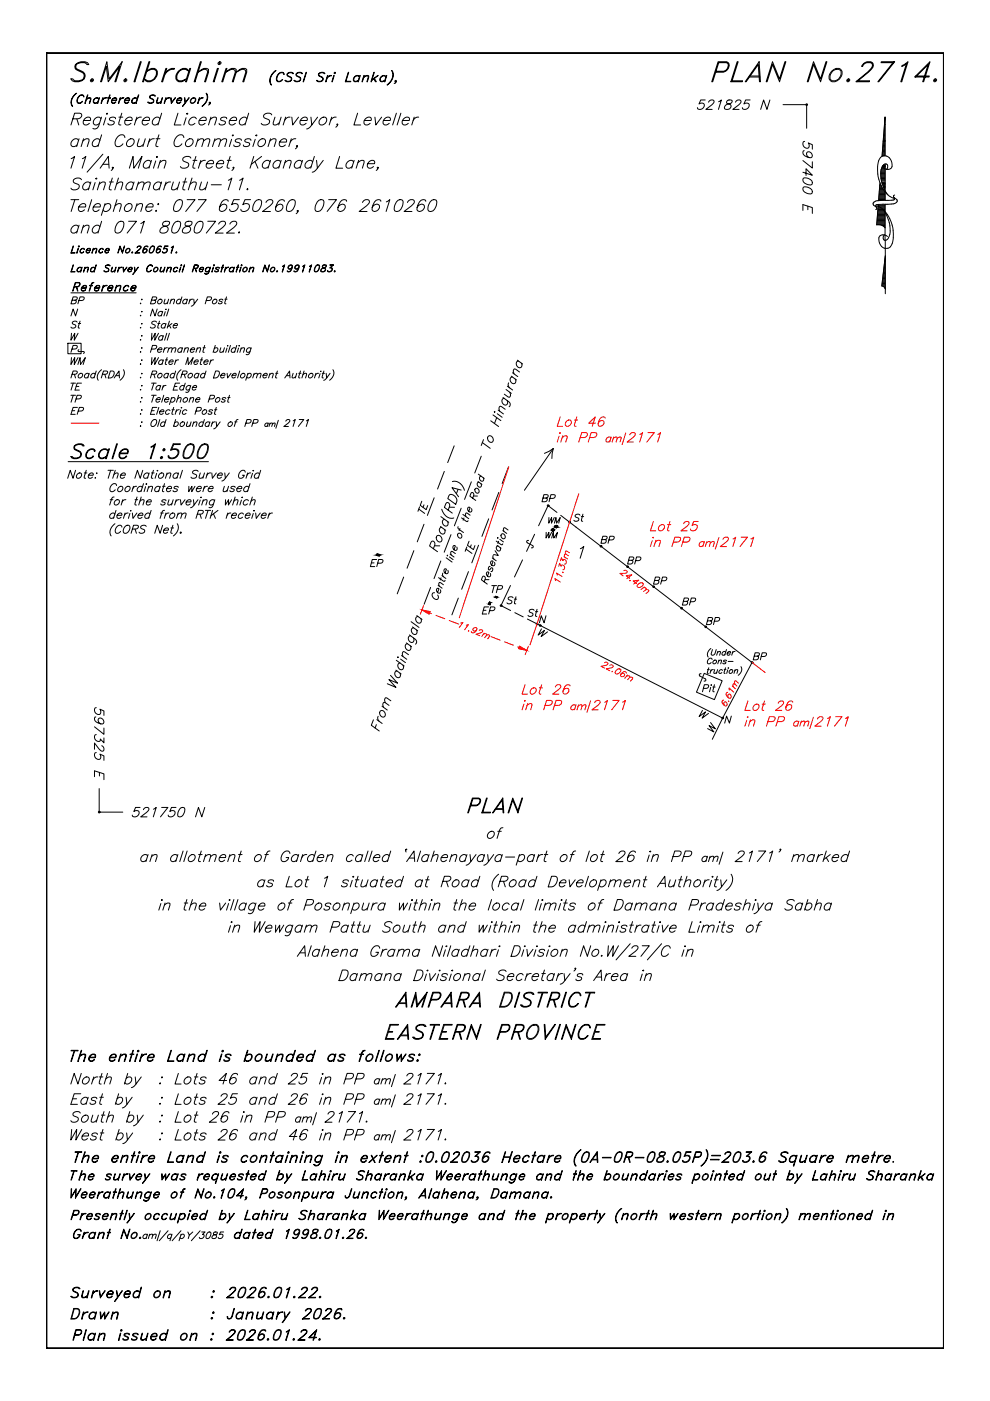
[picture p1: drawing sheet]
<svg xmlns="http://www.w3.org/2000/svg" width="210mm" height="297mm" viewBox="0 0 210 297" stroke-linecap="round" stroke-linejoin="round" font-family="sans-serif">
<defs><g id="words">
<g font-size="5.3">
<text x="173.2" y="46.6" transform="rotate(-90 173.2 46.6)">597400 E</text>
<text x="91.7" y="110.1" transform="rotate(-90 91.7 110.1)">TE</text>
<text x="101.6" y="118.5" transform="rotate(-90 101.6 118.5)">TE</text>
<text x="22.9" y="166.5" transform="rotate(-90 22.9 166.5)">597325 E</text>
</g>
<g font-size="4.9">
<text x="146.8" y="24.3">521825 N</text>
<text x="100.9" y="131.6">EP</text>
<text x="103" y="127">TP</text>
<text x="112.9" y="136.2">W</text>
<text x="147.1" y="153.5">W</text>
<text x="26.8" y="174.3">521750 N</text>
</g>
<text font-size="4.9" fill="#f00" x="137.2" y="125.2">BP</text>
<g font-size="4.4">
<text x="113.6" y="107.6">BP</text>
<text x="120.3" y="111.8">St</text>
<text x="114.7" y="115.4">WM</text>
<text x="126.3" y="116.4">BP</text>
<text x="77.3" y="121.4">EP</text>
<text x="106.2" y="129.1">St</text>
<text x="143.6" y="129.5">BP</text>
<text x="113.2" y="133.3">N</text>
<text x="148.5" y="133.7">BP</text>
<text x="152.4" y="154.5">N</text>
</g>
<g font-size="4.4" fill="#f00">
<text x="131.9" y="120.6">BP</text>
<text x="158.4" y="141.1">BP</text>
</g>
<text font-size="4" x="115" y="112.2">WM</text>
</g></defs>
<!-- layer: BOUND-LM-GEN -->
<g fill="none" stroke="#000" stroke-width=".21">
<path d="M14.4 72.8h2.8v2.2h-2.8zM94.2 99.9l-1.4 3.8M96.3 94.5l-1.4 3.6M102 96.7l-1.3 3.6M107.8 99l-1.3 3.5M87.7 116.8l-1.4 3.7M89.9 111.2l-1.4 3.7M93.5 118.9l-1.5 3.8M95.6 113.4l-1.4 3.7M97.8 107.8l-1.5 3.7M99.9 102.2l-1.4 3.7M103.6 110l-1.4 3.7"/>
<path d="M105.8 104.4l-1.5 3.7M110.8 118.7l-1.7 3.6M113.3 113.3l-1.7 3.6M116.2 107.2l-2 4.3M118.9 109.3l40.5 31.2-6.1 11.6-2.3 4.6M85.6 122.4l-1.4 3.5M91.3 124.5l-1.4 3.6M97.2 126.8l-1.4 3.6M99.3 121.2l-1.4 3.7M109.2 129.9l1.7 .9M111.8 131.3l41.4 20.9M149.3 142.8l3.8 1.5-1.6 4-3.8-1.5z"/>
</g>
<!-- layer: Margin -->
<path d="M9.9 11.2h190.2v274.6h-190.2z" fill="none" stroke="#000" stroke-width=".4"/>
<!-- layer: North line -->
<g fill="none" stroke="#000" stroke-width=".21">
<path d="M186.1 35.3v1.6l.2 1.1M186.1 35.3a2.02 2.02 0 0 1 1.4-2.3 1.76 1.76 0 0 1 1.3 2.7l-.9 .2M186.3 38l.5 1.3M186.5 40h.7M186.5 39.8h.6M186.5 39.6h.5M186.5 39.5h.4M186.5 39.3h.3M186.5 39.1h.2M186.6 38.7l-.3 3.9M186.7 36.6h1M186.7 37h1"/>
<path d="M186.7 37.3h1M186.7 36.4h1M186.7 37.1h1M186.8 37.5h.9M186.8 36.2h.9M186.8 37.7h.9M186.8 37.8h.9M186.8 36.1h.9M186.8 38h.9M186.8 39.3l.6 1.1 .8 .9M186.8 35.9h.9M186.8 38.2h.9"/>
<path d="M186.9 38.4h.8M186.9 35.7h.8M186.9 38.6l.8 1.8M187 38.6h.7M187 35.5h.7M187 33h.7M187 32.8h.7M187 32.6h.7M187.1 32.5h.6M187.1 32.3h.6M187.1 39h.6M187.1 32.1h.6"/>
<path d="M187.1 31.9h.6M187.1 35.3h.6M187.1 31.7h.6M187.1 31.6h.6M187.1 39.2h.6M187.1 31.4h.6M187.2 31.2h.5M187.2 31h.5M187.2 30.9h.5M187.2 30.7h.5M187.2 39.4h.5M187.2 30.5h.5"/>
<path d="M187.2 30.3h.5M187.2 30.1h.5M187.3 39.5h.4M187.3 29.6h.4M187.3 29.4h.4M187.3 35h.4M187.3 29.3h.4M187.3 35.5l.6 .4M187.3 29.1h.4M187.3 39.7h.4M187.3 28.9h.4M187.3 28.7h.4"/>
<path d="M187.4 28.5h.3M187.4 28.4h.3M187.4 28.2h.3M187.4 39.9h.3M187.4 28h.3M187.4 27.8h.3M187.4 27.7h.3M187.5 27.5h.2M187.5 27.3h.2M187.5 27.1h.2M187.5 26.9h.2M187.5 26.8h.2"/>
<path d="M187.5 26.6h.2M187.5 26.2h.2M187.6 26.1h.1M187.6 25.9h.1M187.6 25.7h.1M187.6 25.5h.1M187.6 25.3h.1M187.7 33v-8.2l-.7 8.4M187.7 29.8h-.4h.4M187.7 30h-.4h.4M187.7 26.4h-.2h.2M187.7 38.8h-.7h.7"/>
<path d="M187.7 35.4h-.7h.7M187.7 36.8h-1l.2 1.8M187.7 35.2h-.5h.5M187.7 34.8v7.7M188.1 35.7l-.1 .2M188.2 35.5a.57 .57 0 0 0-.4-.8 .57 .57 0 0 0-.7 .6l-.4 1.5M188.2 35.5l-.1 .2M185.8 43.4l-.1 .3 .1 .2M185.8 43.9l.1 .3-.2 .2M185.9 47.6h1.8M185.9 47.7a1.89 1.89 0 0 1 1.8 .6M185.9 47.5h1.8"/>
<path d="M185.9 47.3h1.8M185.9 47.1h1.8M185.9 43.6a5.9 5.9 0 0 1 3.3 4.1M185.9 46.9h1.8M185.9 46.7h1.8M186 46.6h1.7M186 46.4h1.7M186 46.2h1.7M186 46h1.7M186 45.9h1.7M186 45.7h1.7M186 45.5h1.7"/>
<path d="M186.1 45.3h1.6M186.1 45.1h1.6M186.1 45h1.5M186.1 44.8h1.6M186.1 44.6h1.6M186.1 44.4h1.6M186.1 44.3h1.6M186.2 44.1h1.5M186.2 43.9h1.5M186.2 43.7h1.5M186.2 43.5h1.5M186.2 43.4l-.3 4.3"/>
<path d="M186.3 42.3h1.4M186.3 42.1h1.4M186.3 41.9h1.4M186.3 41.8h1.4M186.4 41.6h1.3M186.4 41.4h1.3M186.4 41.2h1.3M186.4 41h1.3M186.4 40.9h1.3M186.4 40.5h1.1M186.4 40.7h1.3M186.4 40.3h1"/>
<path d="M186.5 40.2h.8M187 47.8h.7M187 59.9h.7M187.1 49.8a.94 .94 0 0 0-.7 1.4 1.46 1.46 0 0 0 .9 1.3 1.46 1.46 0 0 0 1.5-.2M187.1 49.8l.6 .1 .5 .3M187.1 59.7h.6M187.1 59.6h.6M187.1 59.4h.6M187.1 42.5h1M187.1 42.5h-.7a.85 .85 0 0 0-1.2 1l.6 .4M187.1 59.2h.6M187.1 59h.6"/>
<path d="M187.2 58.9h.5M187.2 58.7h.5M187.2 58.5h.5M187.2 58.3h.5M187.2 58.1h.5M187.3 58h.4M187.3 57.8h.4M187.3 57.6h.4M187.3 48h.4M187.3 57.4h.4M187.3 44.5l.7 1.2 .7 2.2M187.3 57.3h.4"/>
<path d="M187.4 57.1h.3M187.4 56.9h.3M187.4 56.7h.3M187.4 56.5h.3M187.5 56.4h.2M187.5 56.2h.2M187.5 40.1h.2M187.5 56h.2M187.5 55.8h.2M187.5 49.8a.7 .7 0 0 0 .1 1.1M187.5 48.2h.2M187.5 55.7h.2"/>
<path d="M187.6 55.5h.1M187.6 55.3h.1M187.6 55.1h.1M187.6 54.9h.1M187.6 54.8h.1M187.7 43.3v1.6M187.7 45v5.9M187.7 54.6h.1M187.7 40.5l.4 .7M187.7 54.4h.1M187.7 51v3.2M188 43.3l-2.2 .2"/>
<path d="M188.3 41.3l1.2 .8M188.3 42.5h-.2M188.7 47.9v.5a2.16 2.16 0 0 1-1 2.5h-.1M189.2 47.7l.2 1.1M189.4 48.8v.4a4.4 4.4 0 0 1-.6 3.1M189.4 43.2l-1.4 .1M189.5 41.7a.42 .42 0 0 1 .1 .6 .42 .42 0 0 1-.6 .2h-.7M189.5 41.9l.7 .5M189.7 41.4l-.3 .1 .1 .2M190.2 42.4a.68 .68 0 0 1-.8 .8M187 60.6h.7M187 60.5h.7"/>
<path d="M187 60.3h.7M187 60.1h.7M187.4 60.8h.3M187.5 61h.2M187.7 61.2h.1M187.7 61.2l-.3-.5-.4-.1 .7-6.4v8.1"/>
</g>
<!-- layer: Text Plan -->
<g fill="none" stroke="#000" stroke-width=".21">
<path d="M15.9 19.9l.4-.1a2.09 2.09 0 0 0-.9 2.7 1.57 1.57 0 0 1 .3-2.3zM16 13.7a2.26 2.26 0 0 1 2.6-.4l.2 .4h-.4l-.1-.2a1.93 1.93 0 0 0-2.1 .2l-.1 .8a2.58 2.58 0 0 1 2 1.6 1.81 1.81 0 0 1-2.8 1l-.3-.4h.4l.2 .2a1.91 1.91 0 0 0 2.1-.2l.2-.6-.1-.4-1.4-.8a.8 .8 0 0 1-.4-1.2zM19.2 16.9l.3-.2 .3 .2-.3 .4h-.2zM19.4 16.9h.2v.2h-.2zM22.7 13.1l.4 3.6 2.8-3.6-1.3 4.2h-.2l1-3.2-2.5 3.2-.4-3.2-1 3.2h-.2zM26.3 16.9l.3-.2 .3 .2-.3 .4-.4-.2zM26.5 16.9h.2l-.1 .2h-.2zM29.7 13.1h.3l-1.4 4.2h-.2zM31.1 15.1a1.33 1.33 0 0 1 2.3 0 1.82 1.82 0 0 1-2.5 2l-.3-.4a1.54 1.54 0 0 0 2 .1 1.54 1.54 0 0 0 .4-1.9l-.3-.2h-.6zM31.6 13.1h.2l-1.4 4.2h-.2zM35.2 14.5h.2l-.9 2.8h-.2zM35.4 15.1l1-.6h.6l-.1 .2a2.02 2.02 0 0 0-1.9 1z"/>
<path d="M37.8 15.1a1.33 1.33 0 0 1 2.2 0 1.54 1.54 0 0 0-1.9-.1 1.54 1.54 0 0 0-.5 1.9l.4 .2h.6l.9-.4a1.33 1.33 0 0 1-2.2 0v-.6zM40.2 14.5h.2l-.9 2.8h-.2zM42 15.3l1.3-.8h.6l.3 .2v.6l-.6 2h-.2l.6-2-.1-.4-.7-.2zM42.5 13.1h.2l-1.3 4.2h-.2zM43.7 19.8a1.83 1.83 0 0 1-.9 2.7 2.08 2.08 0 0 0 .9-2.7zM46.1 14.5h.2l-.9 2.8h-.2zM46.3 13.3l.2-.2 .4 .2-.3 .4-.4-.2zM46.5 13.3h.2l-.1 .2h-.2zM47.9 15.3l1.2-.8h.6l.4 .2v.6l-.6 2h-.3l.7-2-.1-.4-.7-.2zM47.9 14.5h.2l-.9 2.8h-.2zM50.1 15.3l1.3-.8h.6l.3 .2v.6l-.6 2h-.2l.6-2-.1-.4-.7-.2zM58.2 15.1l.3-.1a2.32 2.32 0 0 0-.9 3 1.76 1.76 0 0 1 .3-2.6z"/>
<path d="M59.1 15.6a.7 .7 0 0 1 1.1 0v.2l-.1-.3a1.07 1.07 0 0 0-1.2 .5 1.07 1.07 0 0 0 .1 1.2 .79 .79 0 0 0 .8-.3h.1a.7 .7 0 0 1-.6 .4 .7 .7 0 0 1-.7-.4l.1-.8zM60.9 15.6a.91 .91 0 0 1 1.3 0l-.4-.2-.8 .2v.4l.7 .4a.71 .71 0 0 1-.3 .9 .71 .71 0 0 1-1-.3l.8 .2 .5-.2 .1-.2-.1-.3-.8-.4zM62.8 15.6a.91 .91 0 0 1 1.3 0l-.4-.2-.8 .2v.4l.7 .4a.71 .71 0 0 1-.3 .9 .71 .71 0 0 1-1-.3l.9 .2 .4-.2 .1-.2-.1-.3-.8-.4zM64.9 15.3l-.6 2zM67.6 15.6a.91 .91 0 0 1 1.3 0l-.4-.2-.8 .2-.1 .4 .6 .3a.51 .51 0 0 1 .2 .7 .91 .91 0 0 1-1.3 0l.8 .2 .4-.2 .1-.2-.1-.3-.7-.4zM69.4 16l-.4 1.3zM69.5 16.3l.8-.3-.5 .2-.4 .4zM70.8 16l-.4 1.3zM70.9 15.4h.2l-.1 .2zM71 15.4v.1zM73.8 15.3l-.5 1.9h1.1l-1.2 .1zM75.2 16.3a.62 .62 0 0 1 1 0 .68 .68 0 0 0-.9 0 .68 .68 0 0 0-.1 .9l.8-.2a.55 .55 0 0 1-.8 .3 .55 .55 0 0 1-.2-.7z"/>
<path d="M76.3 16l-.4 1.3zM77.1 16.4l.6-.4 .5 .1-.3 1.2 .2-1.1a.71 .71 0 0 0-1 .2zM77.2 16l-.5 1.3zM78.9 17l1.3-1-1.4 1M79.3 15.3l-.7 2zM79.4 16.6l.4 .7h-.2l-.4-.6M80.8 16.3a.62 .62 0 0 1 1 0 .68 .68 0 0 0-.9 0 .68 .68 0 0 0 0 .9l.7-.2a.62 .62 0 0 1-1.1 0zM81.9 16l-.4 1.3zM83 15a2.03 2.03 0 0 1-.9 3 2.33 2.33 0 0 0 .9-3zM83.8 17.6l.2-.4h-.3l.3-.2a.51 .51 0 0 1-.4 .7M83.8 17.1l.1 .1zM83.9 17.3v.1"/>
<path d="M151.8 15.1h1.6a1.29 1.29 0 0 0 .9-1.6l-.3-.2h-1.6l-1.3 4h-.2l1.4-4.2h1.8l.3 .2a1.41 1.41 0 0 1-1 2h-1.6M156.3 13.1h.2l-1.3 4h2.2v.2h-2.4zM158.7 16.3h2.4M159 16.1h2M161 13.1l.2 4.2h-.2l-.2-3.6-2.6 3.6h-.2zM163.8 13.1l1.5 3.6 1.1-3.6h.2l-1.3 4.2-1.5-3.6-1.2 3.6h-.2zM172.5 13.1l1.5 3.6 1.1-3.6h.2l-1.3 4.2-1.5-3.6-1.1 3.6h-.2zM176.3 15.1a1.32 1.32 0 0 1 2.2 0 1.82 1.82 0 0 1-2.4 2 1.46 1.46 0 0 1 .2-2zM176.5 15.1a1.2 1.2 0 0 1 1.8 0 1.56 1.56 0 0 1-.5 1.6 1.56 1.56 0 0 1-1.7 .2 1.48 1.48 0 0 1 .4-1.8zM179.6 16.9l.2-.2 .4 .2-.3 .4h-.2zM179.8 16.9h.2l-.1 .2h-.2zM181.7 17.1h2.7l-.1 .2h-2.8l3-2.6 .4-.4v-.8a1.36 1.36 0 0 0-1.9 .4l-.1 .2h-.2a1.49 1.49 0 0 1 2.4-.6 1.65 1.65 0 0 1-1 1.8l-2.4 2"/>
<path d="M189.5 13.1l-3.4 4.2h.2l3.4-4.2h-2.8l-.1 .2h2.6M191.3 13.9l1.2-.8-1.3 4.2h-.2l1.2-3.8-1 .6zM194.2 16.1h2.8v.2h-3.1l3.3-3.2-1.4 4.2h-.2l1.2-3.6-2.7 2.6M198 16.9l.3-.2 .3 .2-.3 .4-.4-.2zM198.2 16.9h.2l-.1 .2h-.2zM15.1 33.6l.7-.4-.8 2.5M15.5 25.2h1a.72 .72 0 0 0 .7-1.1l-1.4-.1-.8 2.5M16.3 25.2l.4 1.3M16.7 29.8a.9 .9 0 0 0-1.1-.3 .9 .9 0 0 0-.6 .9v.3a.73 .73 0 0 0 .7 .4 .73 .73 0 0 0 .7-.4M16.8 20.4a.62 .62 0 0 1 1 0l-.1 .1-.1-.2a.97 .97 0 0 0-1 .4 .97 .97 0 0 0 0 1.1h.4l.5-.3a.62 .62 0 0 1-.7 .5 .62 .62 0 0 1-.5-.8zM16.8 29.4l-.6 1.7M17.3 38.1a1.04 1.04 0 0 0-1.8 .3l.2 .3 1 .5a.91 .91 0 0 1-.5 1.1 .91 .91 0 0 1-1.2-.4"/>
<path d="M17.5 33.6l.7-.4-.8 2.5M17.6 29.9l.7-.5 .6 .1-.4 1.6M17.7 25.5h1.4a.46 .46 0 0 0-.2-.7 .97 .97 0 0 0-1.1 .5 .97 .97 0 0 0 .2 1.2h.4l.6-.4M17.7 29.4l-.5 1.7M18.3 21.1l.6-.4 .4 .1-.3 1.1 .2-1a.64 .64 0 0 0-.9 .2zM18.6 20.1l-.6 1.8zM19.1 38.9a.9 .9 0 0 0-1-.3 .9 .9 0 0 0-.6 .9l.2 .6a.85 .85 0 0 0 1.1-.2M19.3 38.6l-.6 1.7M20 21a.56 .56 0 0 1 .9 0 .61 .61 0 0 0-.8 0 .61 .61 0 0 0 0 .8l.6-.1a.5 .5 0 0 1-.7 .2 .5 .5 0 0 1-.2-.7zM20.2 38.7l-.5 1.6M20.3 37.9l.2-.2 .1 .2-.2 .1zM21 20.7l-.4 1.2z"/>
<path d="M21 39.1l.8-.5 .5 .1-.4 1.6M21.2 38.6l-.6 1.7M21.2 29.8a.9 .9 0 0 0-1.1-.3 .9 .9 0 0 0-.5 .9v.3a.73 .73 0 0 0 .6 .4 .73 .73 0 0 0 .7-.4M21.2 35.7l1.8-2.5 .1 2.5M21.4 25.2a.89 .89 0 0 0-1-.3 .89 .89 0 0 0-.6 .9v.3a.73 .73 0 0 0 .6 .5 .73 .73 0 0 0 .7-.5M21.5 24.8l-.6 1.9a.85 .85 0 0 1-1.2 .5M21.5 28.6l-.7 2.5M21.8 20.7l-.4 1.2zM21.8 32.7l-3.3 3.8M21.8 34.8h1.2M21.9 21l.7-.3-.9 .5zM22.4 25l-.5 1.5"/>
<path d="M22.6 24.1l.1-.1 .1 .1-.1 .1zM22.8 20.7h.6zM23.2 38.6h.8M23.3 20.1l-.6 1.8zM23.8 21.2h.8l.1-.1a.54 .54 0 0 0-.8-.1 .54 .54 0 0 0 0 .8l.6-.2a.46 .46 0 0 1-.6 .3 .46 .46 0 0 1-.2-.7 .56 .56 0 0 1 .5-.5 .56 .56 0 0 1 .6 .4l-.1 .2h-1M23.8 37.7l-.6 2.1v.3l.4 .2M24 35.5l-.2 .2 .1-.3a.54 .54 0 0 1-.3 .7M24.5 25.2v-.2a.99 .99 0 0 0-1.3 .2v.2l1 .4v.2a.8 .8 0 0 1-1.3 .4v-.3M24.7 39.1l.8-.5 .5 .1-.4 1.6M25.1 37.7l-.8 2.6M25.2 24.8h.8M25.5 20.7l-.4 1.2z"/>
<path d="M25.6 21l.6-.3-.8 .5zM25.8 24l-.6 2v.4l.4 .1M26.5 29.2l-.2-.5a1.55 1.55 0 0 0-1.9 2l.2 .3a1.05 1.05 0 0 0 1.5-.5M26.5 21.2h.9v-.3a.6 .6 0 0 0-.8 .1 .6 .6 0 0 0 .1 .8l.6-.2a.46 .46 0 0 1-.7 .3 .46 .46 0 0 1-.2-.7 .56 .56 0 0 1 .5-.5 .56 .56 0 0 1 .6 .4l-.1 .2h-.9M26.5 25.5h1.5a.48 .48 0 0 0-.3-.7 1.06 1.06 0 0 0-1.1 1.6 .88 .88 0 0 0 1.2-.3M27.1 29.8a.78 .78 0 0 1 1.3 0 1.07 1.07 0 0 1-1.4 1.2 .87 .87 0 0 1 .1-1.2zM27.4 35.7l.8-2.5 .2 2.5 1.7-2.5-.8 2.5M28.1 21a.56 .56 0 0 1 1 0 .61 .61 0 0 0-.9 0 .61 .61 0 0 0 0 .8l.7-.1a.56 .56 0 0 1-1 0zM28.3 38.9a.89 .89 0 0 0-1-.3 .89 .89 0 0 0-.6 .9v.4a.72 .72 0 0 0 .7 .4 .72 .72 0 0 0 .6-.4M28.4 38.6l-.5 1.7M29 24.8l-.5 1.7M29.2 39.1l.8-.5 .5 .1-.3 1.6"/>
<path d="M29.3 20.1l-.5 1.8zM29.4 38.6l-.5 1.7M29.5 29.4l-.4 1.6 .6 .1 .7-.5M30 24.8a1.15 1.15 0 0 0-1.2 .7M30.2 25.5h1.4a.47 .47 0 0 0-.2-.7 .97 .97 0 0 0-1.1 .5 .97 .97 0 0 0 .2 1.2h.4l.6-.4M30.5 39.1l.8-.5 .5 .1-.3 1.6M30.8 29.4l-.5 1.7M31.7 20.4a.81 .81 0 0 1 1.3 0l-.4-.2-.8 .2v.3l.5 .3a.46 .46 0 0 1 .3 .7 .83 .83 0 0 1-1.3 0l.8 .1 .4-.1v-.3v-.3l-.7-.3zM31.8 29.4l-.6 1.7M32 34.4a.89 .89 0 0 0-1-.3 .89 .89 0 0 0-.6 .9v.3a.73 .73 0 0 0 .6 .4 .73 .73 0 0 0 .7-.4M32.1 34l-.5 1.7M32.7 29.4a1.15 1.15 0 0 0-1.2 .7"/>
<path d="M33 34.1l-.5 1.6M33.1 29.4h.8M33.2 33.3l.1-.1 .1 .1-.1 .1zM33.4 20.7l-.1 1a.64 .64 0 0 0 .8-.1l-.5 .3-.4-.1zM33.7 28.6l-.6 2v.4l.4 .1M33.9 34.5l.7-.5 .6 .1-.4 1.6M33.9 25.2a.89 .89 0 0 0-1-.3 .89 .89 0 0 0-.6 .9v.3a.73 .73 0 0 0 .6 .5 .73 .73 0 0 0 .7-.5M34 34l-.5 1.7M34.1 38.9a.89 .89 0 0 0-1-.3 .89 .89 0 0 0-.6 .9v.4a.72 .72 0 0 0 .7 .4 .72 .72 0 0 0 .6-.4M34.3 38.6l-.6 1.7M34.3 24l-.8 2.5M34.4 20.7l-.4 1.2z"/>
<path d="M35.2 20.7l-.4 1.2zM35.2 38.6l-.5 1.7M35.3 21l.6-.3-.8 .5zM36.2 38.6a1.12 1.12 0 0 0-1.2 .7M36.2 20.7l.2 1 .8-1-.9 1.2zM36.8 38.6l-.4 1.5 .5 .2 .8-.5M37.6 21.2h.8l.1-.1a.54 .54 0 0 0-.8-.1 .54 .54 0 0 0 0 .8l.6-.2a.46 .46 0 0 1-.6 .3 .46 .46 0 0 1-.2-.7 .56 .56 0 0 1 .5-.5 .56 .56 0 0 1 .6 .4l-.1 .2h-1M37.7 24l-.8 2.5h1.5M38.1 38.6l-.6 1.7M38.8 38.6h.8M39 29.2l-.2-.5a1.55 1.55 0 0 0-1.9 2l.2 .3a1.04 1.04 0 0 0 1.5-.5M39.3 21.7l-.2-1 .1 1.2"/>
<path d="M39.4 37.7l-.6 2.1v.3l.4 .2M39.5 25l-.5 1.5M39.6 24.1l.2-.1v.1l-.1 .1zM39.6 29.8a.78 .78 0 0 1 1.3 0 1.07 1.07 0 0 1-1.4 1.2 .87 .87 0 0 1 .1-1.2zM40 20.7l-1.3 1.8zM40.3 39.1l.7-.5 .6 .1-.4 1.6M40.5 33.5a1.03 1.03 0 0 0-1.8 .3l.2 .3 1 .5a.91 .91 0 0 1-.5 1.1 .91 .91 0 0 1-1.2-.4M40.6 21a.56 .56 0 0 1 .9 0 .69 .69 0 0 1-.3 .8 .69 .69 0 0 1-.8-.1zM40.7 21l.5-.2a.58 .58 0 0 1 0 .8 .58 .58 0 0 1-.8 .1zM40.7 37.7l-.8 2.6M40.9 34h.9M41.5 33.2l-.6 2v.3l.4 .2"/>
<path d="M41.6 25.2a.89 .89 0 0 0-1-.3 .89 .89 0 0 0-.6 .9v.3a.73 .73 0 0 0 .7 .5 .73 .73 0 0 0 .6-.5M41.9 29.9l.7-.5 .6 .1-.4 1.6M42 29.4l-.5 1.7M42.2 25.5h1.5a.47 .47 0 0 0-.3-.7 .97 .97 0 0 0-1.1 .5 .97 .97 0 0 0 .2 1.2h.4l.6-.4M42.3 20.7l-.4 1.2zM42.4 21l.6-.3-.8 .5zM42.6 34l-.5 1.7M42.7 38.6l-.4 1.5 .6 .2 .7-.5M43.2 29.9l.7-.5 .6 .1-.4 1.6M43.5 34a1.13 1.13 0 0 0-1.1 .7M43.8 34.7h1.4a.48 .48 0 0 0-.2-.7 1.06 1.06 0 0 0-1.1 1.5 .88 .88 0 0 0 1.1-.2M44 38.6l-.5 1.7"/>
<path d="M44.4 22.2l.2-.4h-.3l.2-.1v.3l-.3 .3M44.4 21.7h.1M44.5 21.9v.1M44.6 25.3l.7-.5 .6 .2-.4 1.5M44.7 24.8l-.5 1.7M44.8 39.2h2.1M45.4 29.9l.8-.5 .5 .1-.3 1.6M45.6 29.4l-.5 1.7M45.9 34.7h1.5a.46 .46 0 0 0-.3-.7 .97 .97 0 0 0-1.1 .5 .97 .97 0 0 0 .2 1.2h.4l.6-.4M46.7 29.9l.8-.5 .5 .1-.3 1.6M48.1 25.2l-.1-.2a.99 .99 0 0 0-1.2 .2v.2l1 .4v.2a.8 .8 0 0 1-1.3 .4v-.3M48.2 34h.8"/>
<path d="M48.4 38.2l.8-.5-.8 2.6M48.7 25.5h1.4a.46 .46 0 0 0-.3-.7 1.06 1.06 0 0 0-1 1.6 .86 .86 0 0 0 1.1-.3M48.8 33.2l-.6 2v.3l.4 .2M49.1 29.5l-.5 1.6M49.3 28.7l.1-.1 .1 .1-.2 .1zM49.6 35.5l-.2 .2v-.2l.1-.1a.56 .56 0 0 1-.3 .7M50.8 38.2l.7-.5-.7 2.6M51.2 29.8a.67 .67 0 0 0-.7-.4 .67 .67 0 0 0-.6 .6l1 .4v.2a.8 .8 0 0 1-1.3 .4v-.3M52.4 25.2a.9 .9 0 0 0-1.1-.3 .9 .9 0 0 0-.6 .9v.3a.72 .72 0 0 0 .7 .5 .72 .72 0 0 0 .6-.5M52.7 24l-.8 2.5M53.2 29.8v-.3a.99 .99 0 0 0-1.3 .3v.2l1 .4v.2a.8 .8 0 0 1-1.3 .4v-.3M53.8 33.2l-.8 2.5"/>
<path d="M54.1 34.2l.6 1.5M54.1 29.5l-.5 1.6M54.3 28.7l.1-.1 .1 .1-.2 .1zM55 29.8a.78 .78 0 0 1 1.3 0 1.06 1.06 0 0 1-1.4 1.2 .88 .88 0 0 1 .1-1.2zM55.5 33.2l-2.2 1.6M57.2 29.9l.8-.5 .5 .1-.4 1.6M57.2 34.4a.9 .9 0 0 0-1-.3 .9 .9 0 0 0-.6 .9v.3a.73 .73 0 0 0 .7 .4 .73 .73 0 0 0 .6-.4M57.4 34l-.6 1.7M57.4 29.4l-.6 1.7M57.6 24.4a1.04 1.04 0 0 0-1.7 .2l.1 .4 1 .4a.91 .91 0 0 1-.5 1.1 .91 .91 0 0 1-1.1-.4M58.3 24.8l-.4 1.6 .6 .1 .7-.5M59.3 30.1h1.4a.46 .46 0 0 0-.2-.7 .97 .97 0 0 0-1.1 .5 .97 .97 0 0 0 .2 1.2h.3l.6-.4"/>
<path d="M59.5 34.4a.9 .9 0 0 0-1-.3 .9 .9 0 0 0-.6 .9v.3a.72 .72 0 0 0 .6 .4 .72 .72 0 0 0 .7-.4M59.6 24.8l-.5 1.7M59.6 34l-.5 1.7M60.4 34.5l.8-.5 .5 .1-.4 1.6M60.6 24.8l-.6 1.7M60.6 34l-.6 1.7M61.5 24.8a1.15 1.15 0 0 0-1.2 .7M61.8 29.4l-.6 1.7M61.9 24.8l.2 1.7 1.2-1.7M62.7 29.4a1.13 1.13 0 0 0-1.2 .7M63.1 31l-.2 .1-.1-.1 .2-.2a.54 .54 0 0 1-.4 .8M63.7 25.5h1.4a.46 .46 0 0 0-.3-.7 .97 .97 0 0 0-1 .5 .97 .97 0 0 0 .2 1.2h.3l.6-.4"/>
<path d="M64 34.4a.9 .9 0 0 0-1-.3 .9 .9 0 0 0-.6 .9v.3a.73 .73 0 0 0 .7 .4 .73 .73 0 0 0 .6-.4M64.1 34l-.5 1.7M65.9 24.8l.2 1.7 1.2-1.7M66.1 26.5a1.4 1.4 0 0 1-1.1 .8M66.3 34.4a.9 .9 0 0 0-1-.3 .9 .9 0 0 0-.6 .9v.3a.72 .72 0 0 0 .6 .4 .72 .72 0 0 0 .7-.4M66.7 33.2l-.8 2.5M67.1 34l.2 1.7 1.2-1.7M67.3 35.7a1.39 1.39 0 0 1-1.1 .8M67.9 25.2a.78 .78 0 0 1 1.4 0 1.07 1.07 0 0 1-1.5 1.2 .87 .87 0 0 1 .1-1.2zM70.3 24.8l-.5 1.7M71.3 24.8a1.15 1.15 0 0 0-1.2 .7M71.6 26.4l-.1 .1-.1-.1 .1-.1a.56 .56 0 0 1-.3 .7"/>
<path d="M72 33.2l-.8 2.5h1.5M75 34.4a.9 .9 0 0 0-1.1-.3 .9 .9 0 0 0-.5 .9v.3a.73 .73 0 0 0 .6 .4 .73 .73 0 0 0 .7-.4M75.1 34l-.5 1.7M75.8 24l-.8 2.5h1.5M75.9 34.5l.7-.5 .6 .1-.4 1.6M76 34l-.5 1.7M77.2 25.5h1.5a.47 .47 0 0 0-.3-.7 .97 .97 0 0 0-1.1 .5 .97 .97 0 0 0 .2 1.2h.4l.6-.4M78 34.7h1.4a.46 .46 0 0 0-.3-.7 1.06 1.06 0 0 0-1 1.5 .86 .86 0 0 0 1.1-.2M79.5 24.8l.2 1.7 1.2-1.7M80.2 35.5l-.2 .2 .1-.3a.54 .54 0 0 1-.3 .7M81.3 25.5h1.4a.46 .46 0 0 0-.2-.7 1.06 1.06 0 0 0-1.1 1.6 .86 .86 0 0 0 1.1-.3M84 24l-.8 2.5"/>
<path d="M85 24l-.8 2.5M85.3 25.5h1.5a.46 .46 0 0 0-.3-.7 .97 .97 0 0 0-1.1 .5 .97 .97 0 0 0 .2 1.2h.4l.6-.4M87.8 24.8l-.5 1.7M88.8 24.8a1.13 1.13 0 0 0-1.2 .7M15 42.3h1.7M15.5 52.2l-.4 1.4 .8 .1h-.9zM15.5 56.2l-.4 1.4 .8 .1h-.9zM15.9 42.3l-.8 2.5M16.5 56.9l.3-.3 .5 .3a.51 .51 0 0 0-.7 0 .51 .51 0 0 0 0 .7l.5-.2-.2 .2a.37 .37 0 0 1-.5 0 .37 .37 0 0 1 0-.5zM16.6 52.6l-.3 1.1zM16.6 52.2h.2l-.1 .2zM16.7 48.1a.9 .9 0 0 0-1.1-.3 .9 .9 0 0 0-.6 .9v.4a.72 .72 0 0 0 .7 .4 .72 .72 0 0 0 .7-.4"/>
<path d="M16.7 43.9h1.4a.48 .48 0 0 0-.2-.7 .97 .97 0 0 0-1.1 .5 .97 .97 0 0 0 .2 1.1h.3l.6-.3M16.7 52.2h.1M16.8 47.7l-.6 1.7M17.1 52.9l.2-.2a.38 .38 0 0 1 .6 .2h-.1a.46 .46 0 0 0-.6 0 .46 .46 0 0 0 0 .7l.5-.2-.3 .3-.3-.1-.1-.4zM17.4 56.6l-.4 1.1zM17.6 48.2l.7-.5 .6 .2-.4 1.5M17.7 47.7l-.5 1.7M18 56.9l.4-.3 .4 .1-.3 1 .2-.9-.3-.1zM18 56.6l-.3 1.1zM18.4 53.1h.7v-.2a.46 .46 0 0 0-.7 0 .46 .46 0 0 0 .1 .7l.5-.2a.38 .38 0 0 1-.5 .3 .38 .38 0 0 1-.2-.6l.5-.5 .4 .2-.1 .3h-.8M19.4 56.9l.3-.3 .4 .3a.51 .51 0 0 0-.7 0 .51 .51 0 0 0 0 .7l.6-.2-.2 .2a.37 .37 0 0 1-.5 0 .37 .37 0 0 1-.1-.5zM19.4 42.3l-.7 2.5"/>
<path d="M19.8 52.9l.4-.3 .3 .1-.2 1 .1-.9-.2-.1zM19.8 52.6l-.3 1.1zM19.8 43.9h1.4a.48 .48 0 0 0-.2-.7 1.06 1.06 0 0 0-1.1 1.5 .84 .84 0 0 0 1.1-.2M20.4 56.2l-.5 1.5zM21.1 52.9l.2-.2a.38 .38 0 0 1 .6 .2h-.1a.46 .46 0 0 0-.6 0 .46 .46 0 0 0 0 .7l.5-.2a.38 .38 0 0 1-.5 .3 .38 .38 0 0 1-.2-.6zM21.2 48.1a.9 .9 0 0 0-1.1-.3 .9 .9 0 0 0-.5 .9l.1 .6a.85 .85 0 0 0 1.2-.2M21.5 46.9l-.7 2.5M22.2 43.5a.78 .78 0 0 1 1.3 0 1.07 1.07 0 0 1-1.5 1.2l-.1-.2M22.3 43.2l-.8 2.5M22.4 53.1h.7v-.2a.47 .47 0 0 0-.6 0 .47 .47 0 0 0-.1 .6l.3 .1 .3-.2a.38 .38 0 0 1-.5 .3 .38 .38 0 0 1-.2-.6l.5-.5 .4 .2-.1 .3h-.8M22.4 56.4l.2-.2a.58 .58 0 0 1 .8 .2 .55 .55 0 0 0-.6-.2 .55 .55 0 0 0-.4 .4l.6 .3a.53 .53 0 0 1-.2 .7 .53 .53 0 0 1-.8-.2 .53 .53 0 0 0 .7 .2 .53 .53 0 0 0 .3-.6l-.6-.3zM23.8 56.6l-.1 .9 .2 .1 .4-.2-.4 .3-.3-.1z"/>
<path d="M24.4 43.6l.7-.4 .6 .1-.4 1.5M24.6 56.6l-.4 1.1zM24.8 42.3l-.8 2.5M24.8 47.4a.96 .96 0 0 1 1.4-.4 1.99 1.99 0 0 1-1.1 2.4l-.6-.1a2.16 2.16 0 0 1 .3-1.9zM25.2 56.6l-.3 1.1zM25.3 56.9l.6-.3-.8 .5zM25.4 52.2l.6 1.2 .4-1.2-.4 1.5-.6-1.3-.4 1.3zM26.1 56.6l.1 .9 .7-.9-.7 1.1zM26.7 43.5a.78 .78 0 0 1 1.3 0 1.07 1.07 0 0 1-1.5 1.2 .87 .87 0 0 1 .2-1.2zM26.8 52.9l.3-.3a.53 .53 0 0 1 .5 .7 .53 .53 0 0 1-.8 .4l-.2-.5zM26.9 52.9l.4-.2a.48 .48 0 0 1 .1 .7 .48 .48 0 0 1-.7 0zM27.2 57.1h.7l.1-.2a.47 .47 0 0 0-.7 0 .47 .47 0 0 0-.1 .6l.4 .1 .2-.2a.38 .38 0 0 1-.5 .3 .38 .38 0 0 1-.2-.6l.5-.5 .4 .2v.3h-.8"/>
<path d="M27.3 46.9h1.6l-1.9 2.5M27.9 53.5h.3l-.2 .2zM28 53.5h.1M28.6 57.5l-.1-.9 .1 1.1M28.7 53.6l.9 .1h-1l1.1-1 .1-.4-.4-.1-.4 .3a.46 .46 0 0 1 .5-.3 .46 .46 0 0 1 .4 .2l-1.2 1.3M28.9 43.6l.8-.4 .5 .1-.4 1.5M29.1 43.2l-.6 1.6M29.3 56.6l-1.1 1.6zM29.9 47.4l.7-.5-.8 2.5M30.3 53.3l.3 .3 .5-.3M30.4 53.1l.4-.3 .3 .1v.2M30.7 52.8l-.4 .3"/>
<path d="M30.8 52.3h.5M30.8 52.2l-.2 .2a.87 .87 0 0 0-.1 1.2M30.9 52.8l.2 .1a.53 .53 0 0 1-.4 .7M31 43.9h1.4a.48 .48 0 0 0-.2-.7 .97 .97 0 0 0-1.1 .5 .97 .97 0 0 0 .2 1.1h.3l.6-.3M31.3 52.2l.1 .2-.1-.2a.94 .94 0 0 0-.9 .4 .94 .94 0 0 0-.1 1 .5 .5 0 0 0 .8-.2 .5 .5 0 0 0-.3-.7l-.4 .2M31.4 56.4l.7-.2 .2 .3-.1-.2a.81 .81 0 0 0-.9 .3 .81 .81 0 0 0 0 1l.8-.3a.51 .51 0 0 1-.6 .4 .51 .51 0 0 1-.4-.6zM31.7 53.5h.6M32.1 52.3h.6M32.1 52.2h.6a.94 .94 0 0 1-.1 1 .94 .94 0 0 1-.9 .4v-.6zM32.2 52.2l-.4 .6v.8M32.6 52.2v.8l-.4 .6M32.7 56.9l.4-.3a.51 .51 0 0 1 .4 .6 .51 .51 0 0 1-.5 .5l-.5-.3z"/>
<path d="M32.8 56.9l.5-.2a.48 .48 0 0 1 0 .7 .48 .48 0 0 1-.7 0zM33 44.7l.1-.1 .1 .1-.1 .1zM33.1 53.3l.3 .3 .5-.3M33.2 53.1l.5-.3 .2 .1 .1 .2M33.4 43.3l.2-.1 .1 .1-.2 .1zM33.6 52.8l-.4 .3M33.6 52.3h.6M33.7 52.2l-.2 .2a.85 .85 0 0 0-.2 1.2M33.8 52.8l.2 .1a.53 .53 0 0 1-.4 .7M34.1 52.2l.1 .2v-.2a.94 .94 0 0 0-.9 .4 .94 .94 0 0 0-.1 1 .5 .5 0 0 0 .8-.2 .5 .5 0 0 0-.3-.7l-.4 .2M34.1 56.6l-.1 .9 .3 .1 .4-.2-.5 .3-.3-.1zM34.5 53.4l.1 .2"/>
<path d="M34.7 47l-.2 .5a.96 .96 0 0 0 1 .6 .89 .89 0 0 1-.4 1.3 .89 .89 0 0 1-1.2-.5 1.41 1.41 0 0 1 1.5-1 .64 .64 0 0 0 .5-.9l-.3-.1zM34.9 56.6l-.3 1.1zM35.3 52.7l.1 .2a.61 .61 0 0 1-.4 .7M35.5 53l-.3-.3-.5 .1 .2-.6h.8h-.7l-.2 .5a.46 .46 0 0 1 .4 0 .46 .46 0 0 1 .3 .4 .59 .59 0 0 1-.4 .5 .59 .59 0 0 1-.7-.2l.1 .1a.64 .64 0 0 0 .9-.2M35.5 56.9l.5-.3 .3 .1-.2 1 .1-.9-.2-.1zM35.6 56.6l-.3 1.1zM36.3 52.4l.5-.2-.6 1.5 .5-1.4zM36.9 47.4a.94 .94 0 0 1 1.3-.4 1.99 1.99 0 0 1-1.1 2.4l-.6-.1a2.13 2.13 0 0 1 .4-1.9zM36.9 56.9l.2-.2a.37 .37 0 0 1 .6 .2h-.1a.46 .46 0 0 0-.7 0 .46 .46 0 0 0 .1 .7l.5-.2a.38 .38 0 0 1-.5 .3 .38 .38 0 0 1-.2-.6zM37.3 42.8a.95 .95 0 0 1 1.3-.3 1.97 1.97 0 0 1-1.1 2.3l-.6-.1a2.16 2.16 0 0 1 .4-1.9zM37.3 53.5h.2l-.1 .2zM37.4 53.5h.1"/>
<path d="M38.3 56.6l-.3 1.1zM38.3 56.2h.3l-.2 .2zM38.4 56.2h.1M39.1 56.2l-.5 1.5zM39.5 47l-.3 .5a.96 .96 0 0 0 1 .6 .94 .94 0 0 1-.3 1.2 .94 .94 0 0 1-1.2-.1 1.01 1.01 0 0 1 1-1.2l.5-.1a.64 .64 0 0 0 .5-.9l-.3-.1zM39.7 42.3h1.6l-1.9 2.5M41.1 56.9h.5a.44 .44 0 0 0 .4-.6l-.7-.1-.6 1.5 .5-1.5 .8 .1v.3l-.2 .3h-.8M41.4 56.9l.3 .8-.2-.8M41.6 47.4a.96 .96 0 0 1 1.3-.4 1.99 1.99 0 0 1-1.1 2.4l-.5-.1a2.16 2.16 0 0 1 .3-1.9zM42.1 42.3h1.6l-1.9 2.5M42.4 57.1h.7v-.3a.5 .5 0 0 0-.7 .1 .5 .5 0 0 0 .1 .7l.5-.2-.5 .3a.55 .55 0 0 1-.1-.8 .55 .55 0 0 1 .8-.1l-.1 .3h-.8M43.7 56.9l.2-.2a.38 .38 0 0 1 .6 .2 .51 .51 0 0 0-.7 0 .51 .51 0 0 0 0 .7l.5-.2-.2 .2a.38 .38 0 0 1-.5 0 .38 .38 0 0 1 0-.5z"/>
<path d="M44 46.9h1.7l-2 2.5M44.6 56.6l-.3 1.1-.3 .4a.38 .38 0 0 1-.6-.2l.3 .2 .4-.2zM45.2 56.6l-.3 1.1zM45.3 56.2h.2l-.1 .2zM45.3 56.2h.1M45.6 57.5h.6M45.8 56.9l.5 .5-.3 .3-.4-.1-.1-.2 .1 .2M45.8 56.8h.7M45.9 56.7l-.1 .3M46.2 57.2l-.1 .4M46.4 47.5a.77 .77 0 0 1 .6-.6 .77 .77 0 0 1 .8 .5l-.6 .8-1.6 1.2h1.7M46.4 56.7l.1 .2-.2-.3-.6 .3 .6 .4"/>
<path d="M46.9 56.6h.5zM47.3 56.2l-.5 1.5zM47.8 56.6l-.3 1.1zM47.9 56.9l.6-.3-.7 .5zM48.4 42.7l-.1-.2a.94 .94 0 0 0-1.3 .3 1.79 1.79 0 0 0-.3 1.9 .94 .94 0 0 0 1.1-.2 .94 .94 0 0 0 .1-1.1 .93 .93 0 0 0-1.4 .6M48.7 47.5a.77 .77 0 0 1 .7-.6 .77 .77 0 0 1 .8 .5l-.6 .8-1.6 1.2h1.7M48.8 56.9l.2-.2a.38 .38 0 0 1 .6 .2 .51 .51 0 0 0-.7 0 .51 .51 0 0 0-.1 .7l.6-.2-.2 .2a.38 .38 0 0 1-.5 0 .38 .38 0 0 1-.1-.5zM49.6 56.6l-.3 1.1zM50.1 56.6h.5zM50.5 56.2l-.5 1.5zM50.6 49.3l.1-.1 .1 .1-.2 .1zM50.7 42.3h-1.1l-.5 1.1a.76 .76 0 0 1 1-.2 .76 .76 0 0 1 .3 .9 1.08 1.08 0 0 1-1.7 .5v-.2"/>
<path d="M51.1 56.6l-.4 1.1zM51.1 56.2h.2l-.1 .2zM51.2 56.2h.1M51.6 56.9l.2-.2a.38 .38 0 0 1 .6 .2 .58 .58 0 0 1-.2 .6 .58 .58 0 0 1-.7-.1zM51.7 56.9l.5-.2a.48 .48 0 0 1 0 .7 .48 .48 0 0 1-.7 0zM52.3 40.1l.2-.1 .1 .1-.2 .2zM53 56.9l.5-.3 .3 .1-.2 1 .1-.9-.2-.1zM53.1 56.6l-.4 1.1zM53.1 42.3h-1.2l-.4 1.1a.76 .76 0 0 1 1-.2 .76 .76 0 0 1 .3 .9 1.08 1.08 0 0 1-1.7 .5v-.2M54 42.8a.95 .95 0 0 1 1.4-.3 1.97 1.97 0 0 1-1.1 2.3l-.6-.1a2.16 2.16 0 0 1 .3-1.9zM56.2 56.2l.5 1.2 .4-1.2-.4 1.5-.5-1.3-.5 1.3zM56.4 42.9a.77 .77 0 0 1 .7-.6 .77 .77 0 0 1 .8 .5l-.7 .8-1.5 1.2h1.6"/>
<path d="M57.5 56.9l.3-.3a.53 .53 0 0 1 .5 .7 .53 .53 0 0 1-.8 .4l-.2-.5zM57.6 56.9l.4-.2a.48 .48 0 0 1 .1 .7 .48 .48 0 0 1-.7 0zM58.7 57.5h.2l-.2 .2zM58.7 57.5h.1M59.9 56.4l.5-.2-.6 1.5 .5-1.4zM60.3 42.7l-.1-.2a.94 .94 0 0 0-1.3 .3 1.79 1.79 0 0 0-.3 1.9 .94 .94 0 0 0 1.1-.2 .94 .94 0 0 0 .1-1.1 .93 .93 0 0 0-1.4 .6M60.9 57.5h.6M61.1 56.7l.3 .3 .5-.3M61.2 56.5l.4-.3 .3 .1 .1 .2M61.2 42.8a.95 .95 0 0 1 1.3-.3 1.97 1.97 0 0 1-1.1 2.3l-.6-.1a2.16 2.16 0 0 1 .4-1.9zM61.6 56.2l-.4 .4-.1 .3 .2 .1M61.8 56.2a.94 .94 0 0 1-.4 1.4"/>
<path d="M61.9 56.9l-.5 .2a.49 .49 0 0 1-.2-.8 .49 .49 0 0 1 .8 .1v.2a1.01 1.01 0 0 1-.9 1.1l-.2-.3 .1 .2M61.9 56.6l-.4 .4M62.4 57.5h.5M62.5 56.7l.3 .3 .5-.3M62.6 56.5l.5-.3 .2 .1 .1 .2M63 56.2l-.4 .4v.3l.1 .1M63.2 56.2a.94 .94 0 0 1-.4 1.4M63.2 44.7l-.1 .1-.1-.1 .1-.1a.55 .55 0 0 1-.3 .7M63.3 56.9l-.4 .2a.49 .49 0 0 1-.3-.8 .49 .49 0 0 1 .8 .1v.2a1.01 1.01 0 0 1-.9 1.1l-.2-.3 .1 .2M63.4 56.6l-.5 .4M64.2 56.4l.5-.2-.6 1.5 .4-1.4zM65.6 56.4l.5-.2-.6 1.5 .5-1.4z"/>
<path d="M66.7 57.5h.6M67.1 56.3h.6M67.1 56.2h.6a.94 .94 0 0 1-.1 1 .94 .94 0 0 1-.9 .4v-.6zM67.2 56.2l-.4 .6v.8M67.3 42.8a.94 .94 0 0 1 1.3-.3 1.96 1.96 0 0 1-1.1 2.3l-.6-.1a2.08 2.08 0 0 1 .4-1.9zM67.6 56.2v.8l-.4 .6M68 57.4l.2 .2M68.5 56.3h.7M68.5 56.2l-.2 .4 .7 .4a.52 .52 0 0 1-.3 .6 .52 .52 0 0 1-.6-.1l.1-.5 .8-.3 .2-.3-.2-.2zM68.6 56.2l-.2 .4 .4 .2a.51 .51 0 0 1 0 .8 .51 .51 0 0 1-.8-.2l.4-.5 .6-.3 .1-.4M68.9 57.4l-.3 .2M69.5 57.4l.1 .2"/>
<path d="M69.7 42.3h1.6l-1.9 2.5M70 56.7h.2a.53 .53 0 0 1 .2 .7 .53 .53 0 0 1-.7 .3l-.3-.3 .1 .1a.64 .64 0 0 0 .9-.2M70.2 56.8l.2 .1a.53 .53 0 0 1-.4 .7M70.6 56.2h-.7h.8l-.7 .6M70.7 56.2l-.8 .6 .5 .1v.2M70.9 57.5h.2l-.1 .2zM70.9 57.5h.1M73.5 42.7l-.1-.2a.94 .94 0 0 0-1.3 .3 1.75 1.75 0 0 0-.3 1.9 .94 .94 0 0 0 1.1-.2 .94 .94 0 0 0 .1-1.1 .94 .94 0 0 0-1.4 .6M76.9 42.9a.77 .77 0 0 1 .7-.6 .77 .77 0 0 1 .7 .5l-.6 .8-1.6 1.2h1.7M80.8 42.7l-.1-.2a.95 .95 0 0 0-1.3 .3 1.75 1.75 0 0 0-.4 1.9 .94 .94 0 0 0 1.2-.2 .94 .94 0 0 0 .1-1.1 .94 .94 0 0 0-1.4 .6M81.9 42.8l.8-.5-.8 2.5M84.1 42.8a.94 .94 0 0 1 1.3-.3 1.96 1.96 0 0 1-1.2 2.3l-.5-.1a2.08 2.08 0 0 1 .4-1.9z"/>
<path d="M86.4 42.9a.77 .77 0 0 1 .7-.6 .77 .77 0 0 1 .8 .5l-.7 .8-1.5 1.2h1.6M90.3 42.7l-.1-.2a.94 .94 0 0 0-1.3 .3 1.75 1.75 0 0 0-.3 1.9 .94 .94 0 0 0 1.1-.2 .94 .94 0 0 0 .1-1.1 .94 .94 0 0 0-1.4 .6M91.2 42.8a.94 .94 0 0 1 1.3-.3 1.96 1.96 0 0 1-1.1 2.3l-.6-.1a2.08 2.08 0 0 1 .4-1.9zM16 99.7l-.5 1.7-.6-1.7-.5 1.7M18.3 99.7l-.4 1.4v.2l.3 .1M22.9 99.7h1.1M23.5 99.7l-.6 1.7M24.4 99.7l-.5 1.7M30.3 99.7l-.6 1.7-.6-1.7-.5 1.7M32.5 99.7l-.4 1.4v.2l.3 .1M33.3 99.8h.2zM38.7 99.7l-.5 1.7"/>
<path d="M42 100a.59 .59 0 0 0-.7-.3 .59 .59 0 0 0-.4 .7l.7 .3a.62 .62 0 0 1-.3 .7 .62 .62 0 0 1-.8-.2M53.6 99.8h.2zM55.3 99.7l-.6 1.7M16.4 100.5a.53 .53 0 0 1 .9 0 .66 .66 0 0 1-.3 .8 .66 .66 0 0 1-.8-.1zM17.9 100.3h.5M18.8 100.8h.9l.1-.2a.57 .57 0 0 0-.7-.3 .57 .57 0 0 0-.4 .6v.3a.49 .49 0 0 0 .5 .2 .49 .49 0 0 0 .4-.2M20.1 101.3h.2zM20.4 100.4h.2zM23.4 105.9h.5M24.2 100.6l.5-.3 .3 .1-.2 1M24.2 105.4l-.4 .1-.1 .2-.4 1.4M24.3 109a.61 .61 0 0 0-.8 0 .61 .61 0 0 0 0 .9l.6-.2"/>
<path d="M24.4 111a1.98 1.98 0 0 0-.8 2.6M24.4 106.2l.2-.2a.43 .43 0 0 1 .6 0 .43 .43 0 0 1 .1 .6l-.2 .2a.47 .47 0 0 1-.6 .3 .47 .47 0 0 1-.2-.7zM24.6 108.2l-.5 1.7M24.7 103a.67 .67 0 0 0-.7-.5 .67 .67 0 0 0-.6 .7l-.1 .4a.58 .58 0 0 0 .4 .7 .58 .58 0 0 0 .7-.5M24.8 109.3h1l.1-.2a.56 .56 0 0 0-.7-.3 .56 .56 0 0 0-.4 .6v.3a.49 .49 0 0 0 .4 .2 .49 .49 0 0 0 .5-.2M25.2 103.4l.2-.2a.43 .43 0 0 1 .5 0 .43 .43 0 0 1 .1 .6l-.2 .2a.53 .53 0 0 1-.9 0zM25.6 100.8h.9l.1-.2a.56 .56 0 0 0-.7-.3 .56 .56 0 0 0-.4 .6v.3a.49 .49 0 0 0 .5 .2 .49 .49 0 0 0 .4-.2M25.8 111.8a.67 .67 0 0 0-.7-.4 .67 .67 0 0 0-.5 .6l-.2 .4a.58 .58 0 0 0 .5 .7 .58 .58 0 0 0 .7-.4M26 105.9l-.3 1.2M26.5 108.8l-.3 1.1M26.5 111.6a.6 .6 0 0 1 1 0 1.09 1.09 0 0 1-1.2 1.4l-.2-.6zM26.7 103.4l.2-.2a.43 .43 0 0 1 .6 0 .43 .43 0 0 1 0 .6l-.1 .2a.47 .47 0 0 1-.7 .2 .47 .47 0 0 1-.2-.6z"/>
<path d="M26.7 105.9a.76 .76 0 0 0-.8 .5M27.2 108.8l-.5 .1-.3 .4M27.5 108.9l-.3 1M27.7 108.3h.1zM28.1 108.8l.1 1.1 .8-1.1M28.1 112.2l1-.1 .2-.2v-.4l-.2-.1h-.8l-.5 1.7M28.3 103.1l-.3 1.1M28.6 105.9h.6M28.6 112.2l.3 .9M29 103.1a.76 .76 0 0 0-.8 .5M29.1 105.4l-.5 1.4v.2l.3 .1M29.3 109.3h1v-.2a.57 .57 0 0 0-.7-.3 .57 .57 0 0 0-.4 .6v.3a.49 .49 0 0 0 .5 .2 .49 .49 0 0 0 .4-.2"/>
<path d="M29.7 106.3l.5-.4 .3 .1-.2 1.1M29.9 105.4l-.5 1.7M30.2 103.4a.61 .61 0 0 0-.9 0 .61 .61 0 0 0 0 .8l.7-.2M30.4 102.5l-.5 1.7M30.9 103.2l-.4 1M31 102.6h.1zM31 111.6a.64 .64 0 0 0-.7-.2 .64 .64 0 0 0-.5 .5l.8 .4a.62 .62 0 0 1-.3 .8 .62 .62 0 0 1-.8-.3M31.1 106.4h.9l.1-.1a.57 .57 0 0 0-.7-.3 .57 .57 0 0 0-.4 .6v.2a.49 .49 0 0 0 .5 .3 .49 .49 0 0 0 .4-.3M31.4 103.4l.6-.3 .3 .1-.2 1M31.5 100.5a.61 .61 0 0 0-.8 0 .61 .61 0 0 0 0 .9l.6-.2M31.5 103.1l-.3 1.1M31.6 100.3l-.3 1.1"/>
<path d="M31.8 109a.61 .61 0 0 0-.9 0 .61 .61 0 0 0 0 .9l.7-.2M32 108.2l-.5 1.7M32.1 100.3h.6M33.2 100.4l-.3 1M33.8 100.5a.47 .47 0 0 1 .7-.2 .47 .47 0 0 1 .2 .6 .53 .53 0 0 1-.6 .5 .53 .53 0 0 1-.5-.5zM33.9 103.4a.61 .61 0 0 0-.9 0 .61 .61 0 0 0 .1 .8l.6-.2M34 103.1l-.4 1.1M34.1 108.8h.5M34.5 103.1h.5M34.5 111.4l-.6 1.7-.6-1.7-.5 1.7M34.7 112.4h1v-.1a.57 .57 0 0 0-.6-.3 .57 .57 0 0 0-.4 .6v.2a.49 .49 0 0 0 .4 .3 .49 .49 0 0 0 .4-.3M34.9 102.5l-.5 1.4v.3h.3"/>
<path d="M34.9 108.2l-.4 .1-.1 .2-.5 1.4M35.2 106.2a.46 .46 0 0 0-.5-.3 .46 .46 0 0 0-.4 .4l.6 .2 .1 .3a.51 .51 0 0 1-.4 .3 .51 .51 0 0 1-.5-.3M35.2 108.8l-.4 1.1M35.3 100.6l.5-.3 .4 .1-.2 1M35.4 103.6h.9l.1-.2a.57 .57 0 0 0-.7-.3 .57 .57 0 0 0-.4 .7v.2a.5 .5 0 0 0 .5 .3 .5 .5 0 0 0 .4-.3M35.4 100.3l-.3 1.1M35.8 105.9l-.2 1.1 .4 .1 .5-.3M35.8 108.8l-.4 .1-.4 .4M36.2 109a.47 .47 0 0 1 .6-.2 .47 .47 0 0 1 .2 .6 .53 .53 0 0 1-.5 .5 .53 .53 0 0 1-.5-.5zM36.2 111.9h.6M36.7 111.4l-.5 1.3v.3l.3 .1M36.7 105.9l-.3 1.2"/>
<path d="M37.4 105.9l-.4 1.2M37.6 111a1.9 1.9 0 0 1-.8 2.6M37.7 109.1l.5-.3 .4 .1-.3 1M37.8 100.5a.61 .61 0 0 0-.9 0 .61 .61 0 0 0 0 .9l.7-.2M37.8 103.4v-.2a.53 .53 0 0 0-.9 .3l.5 .2 .2 .2a.51 .51 0 0 1-.4 .3 .51 .51 0 0 1-.5-.2M37.8 108.8l-.4 1.1M37.9 100.3l-.4 1.1M38 105.9l-.4 .1-.4 .4M38.2 112.9h.2l-.1 .2zM38.3 105.9l.1 1.2 .8-1.2M38.3 112.9h.1M38.6 109.1l.5-.3 .4 .1-.3 1"/>
<path d="M39.5 106.4h1v-.1a.57 .57 0 0 0-.7-.3 .57 .57 0 0 0-.4 .6v.2a.49 .49 0 0 0 .5 .3 .49 .49 0 0 0 .4-.3M40 103.1v1.1l.7-1.1v1.1l.6-1.1M41 105.9l.1 1.2 .9-1.2M41.1 107.1l-.7 .5M41.7 103.6h.9l.1-.2a.57 .57 0 0 0-.7-.3 .57 .57 0 0 0-.4 .7v.2a.49 .49 0 0 0 .5 .3 .49 .49 0 0 0 .4-.3M41.8 109l1-.1 .3-.2v-.3l-.3-.2h-.7l-.5 1.7M42.4 109l.3 .9M42.4 106l-.3 1.1M42.5 100.3l-.3 1 .4 .1 .5-.3M42.5 105.5h.2zM43 106.3l.5-.4 .4 .1-.2 1.1M43.1 105.9l-.3 1.2"/>
<path d="M43.4 100.3l-.4 1.1M43.4 103.1l-.4 1.1M43.5 108.2h1.2M44 103.1a.75 .75 0 0 0-.8 .5M44 100.3l-.3 1.1M44.1 108.2l-.5 1.7M44.2 103.6h.9l.1-.2a.57 .57 0 0 0-.7-.3 .57 .57 0 0 0-.4 .7v.2a.49 .49 0 0 0 .5 .3 .49 .49 0 0 0 .4-.3M44.7 100.3l-.5 .1-.3 .4M44.9 100.3l.1 1.1 .9-1.1M45.1 108.2l-.6 1.7M45.3 108.9l.4 1M45.5 106.2a.62 .62 0 0 0-.9 0 .62 .62 0 0 0 0 .9l.7-.3"/>
<path d="M45.6 105.9l-.6 1.6-.3 .1h-.4M46.1 100.8h1v-.2a.57 .57 0 0 0-.6-.3 .57 .57 0 0 0-.4 .6v.3a.49 .49 0 0 0 .4 .2 .49 .49 0 0 0 .5-.2M46.2 108.2l-1.5 1.1M47.6 103.1l-.3 1.1h.4l.5-.3M47.7 100.3l.1 1.1 .8-1.1M47.8 101.4l-.8 .6M47.8 105.9v1.2l.7-1.2-.1 1.2 .7-1.2M48.3 108.8l-.4 1.1M48.5 103.1l-.4 1.1M48.9 108.8l-.4 .1-.4 .4M49.1 109.3h1v-.2a.57 .57 0 0 0-.6-.3 .57 .57 0 0 0-.4 .6v.3a.49 .49 0 0 0 .4 .2 .49 .49 0 0 0 .5-.2M49.6 106.3l.5-.4 .4 .1-.3 1.1"/>
<path d="M49.8 103.4a.46 .46 0 0 0-.4-.3 .46 .46 0 0 0-.4 .4l.5 .2 .2 .2a.52 .52 0 0 1-.5 .3 .52 .52 0 0 1-.5-.2M49.9 105.4l-.6 1.7M50.2 103.6h1l.1-.2a.57 .57 0 0 0-.7-.3 .57 .57 0 0 0-.4 .7v.2a.49 .49 0 0 0 .5 .3 .49 .49 0 0 0 .4-.3M51.2 106l-.3 1.1M51.3 105.5h.1zM51.6 109a.61 .61 0 0 0-.9 0 .61 .61 0 0 0 .1 .9l.6-.2M52 100.1a.67 .67 0 0 0-.7-.4 .67 .67 0 0 0-.6 .7l-.1 .4a.58 .58 0 0 0 .4 .7 .58 .58 0 0 0 .7-.5l.1-.2h-.4M52 109.3h1l.1-.2a.56 .56 0 0 0-.7-.3 .56 .56 0 0 0-.4 .6v.3a.49 .49 0 0 0 .4 .2 .49 .49 0 0 0 .5-.2M52.5 100.3l-.3 1.1M52.7 106.2a.62 .62 0 0 0-.9 0 .62 .62 0 0 0 0 .9l.7-.3M52.8 103.4a.61 .61 0 0 0-.9 0 .61 .61 0 0 0 0 .8l.7-.2M53 102.5l-.5 1.7"/>
<path d="M53.2 100.3l-.5 .1-.3 .4M53.2 106.3l.5-.4 .4 .1-.3 1.1M53.5 105.4l-.5 1.7M53.5 100.4l-.3 1M53.7 108.9l-.3 1M53.8 108.3h.2zM54.2 108.8l.1 1.1 .9-1.1M55 100.5a.61 .61 0 0 0-.9 0 .61 .61 0 0 0 .1 .9l.6-.2M55.4 109.3h1l.1-.2a.56 .56 0 0 0-.7-.3 .56 .56 0 0 0-.4 .6v.3a.5 .5 0 0 0 .4 .2 .5 .5 0 0 0 .5-.2M57.1 108.8l-.3 1.1M57.8 108.8l-.5 .1-.3 .4M99.8 170.7h1.2a.94 .94 0 0 0 .7-1.2l-.2-.1h-1.2l-1 2.9h-.1l1-3.1h1.3l.3 .2a1.04 1.04 0 0 1-.8 1.5h-1.2"/>
<path d="M103.2 169.2h.1l-.9 3h1.6v.1h-1.8zM103.6 176.6a.62 .62 0 0 1 .9-.4 .62 .62 0 0 1 .2 .9 .7 .7 0 0 1-.7 .7 .7 .7 0 0 1-.7-.7zM105 171.6h1.8M105.1 171.4h1.5M105.5 176.3h.8M106.6 169.2l.2 3.1h-.1l-.2-2.7-1.9 2.7h-.2zM106.6 175.5l-.4 .1-.2 .3-.6 1.9M108.7 169.2l1.1 2.7 .9-2.7h.1l-1 3.1-1.1-2.7-.8 2.7h-.2zM31.3 181.5l-.1-.2a.86 .86 0 0 0-1.1 .3 .86 .86 0 0 0 .1 1.1h.3l.5-.3M31.4 181.2l-.5 1.5M32.1 181.6l.7-.4 .5 .1-.3 1.4M32.3 181.2l-.5 1.5"/>
<path d="M34.1 191.6l-.4 1.4M34.2 190.8h.2zM34.9 191.9l.6-.4 .5 .1-.3 1.4M35 191.5l-.5 1.5M37.6 181.5a.81 .81 0 0 0-1.2 0 .81 .81 0 0 0 .1 1.2h.3l.5-.3M37.7 181.2l-.4 1.5M38.8 180.4l-.7 2.3M39.1 191.5h.7M39.6 190.7l-.5 1.8v.4l.4 .1M39.7 180.4l-.7 2.3M40.2 181.5a.62 .62 0 0 1 .8-.3 .62 .62 0 0 1 .3 .8 .77 .77 0 0 1-.6 .7 .77 .77 0 0 1-.8-.3zM40.4 191.9l.7-.4 .5 .1-.3 1.4"/>
<path d="M40.8 190.7l-.7 2.3M42.1 181.2h.8M42.3 192.1h1.3a.44 .44 0 0 0-.3-.6 .88 .88 0 0 0-.9 .4 .88 .88 0 0 0 .2 1.1h.3l.5-.4M42.7 180.4l-.6 1.9v.3l.4 .1M43.5 181.6l.7-.4 .5 .1-.4 1.4M43.6 181.2l-.5 1.5M44.7 181.6l.6-.4 .5 .1-.3 1.4M46.5 181.8h1.3a.41 .41 0 0 0-.2-.6 .87 .87 0 0 0-1 .4 .87 .87 0 0 0 .2 1.1h.3l.5-.3M46.6 191.5l.1 1.5 1.1-1.5M48.5 191.6l-.5 1.4M48.6 190.8h.2zM48.6 181.6l.7-.4 .5 .1-.3 1.4"/>
<path d="M48.8 181.2l-.5 1.5M48.9 196.3l-.5 1.4M49 195.5l.1-.1 .1 .1zM49.6 190.7l-.7 2.3M49.6 196.6l.7-.5 .5 .2-.3 1.4M49.8 196.1l-.5 1.6M50.5 190.7l-.8 2.3M50.6 181.2h.7M51.1 180.4l-.5 1.9v.3l.4 .1M52.1 191.8a.81 .81 0 0 0-.9-.3 .81 .81 0 0 0-.5 .8v.3a.65 .65 0 0 0 .6 .4 .65 .65 0 0 0 .6-.4M52.2 191.5l-.4 1.5M54.1 195.4l-.2 2.3 1.2-2.3-.1 2.3 1.2-2.3"/>
<path d="M54.2 191.8a.8 .8 0 0 0-.9-.3 .8 .8 0 0 0-.6 .8v.3a.66 .66 0 0 0 .6 .4 .66 .66 0 0 0 .6-.4M54.2 181.5a.62 .62 0 0 1 .9-.3 .62 .62 0 0 1 .2 .8 .77 .77 0 0 1-.5 .7 .77 .77 0 0 1-.8-.3zM54.3 191.5l-.6 1.7a.76 .76 0 0 1-1.1 .4M54.8 192.1h1.3a.43 .43 0 0 0-.2-.6 .88 .88 0 0 0-1 .4 .88 .88 0 0 0 .2 1.1h.3l.5-.4M56.1 186.9a.81 .81 0 0 0-1.2 0 .81 .81 0 0 0 .1 1.1h.3l.5-.3M56.2 181.2h.7M56.2 186.5l-.5 1.5M56.3 196.8h1.3a.44 .44 0 0 0-.2-.7 .88 .88 0 0 0-1 .5 .88 .88 0 0 0 .2 1.1h.3l.5-.4M57.2 180.4l-.4 .1-.2 .4-.6 1.8M58 186.9v-.3a.71 .71 0 0 0-1.1 .5l.8 .3 .1 .2a.69 .69 0 0 1-1.2 .1M58.5 196.1l-.1 1.6 .9-1.6v1.6l.9-1.6M59.2 191.8a.69 .69 0 0 1 1.2 0 .96 .96 0 0 1-1.3 1.1 .79 .79 0 0 1 .1-1.1z"/>
<path d="M61.1 191.5h.8M61.3 185.8l-.7 2.2h1.3M61.5 181l-.2-.5a1.39 1.39 0 0 0-1.7 1.9l.2 .2a.99 .99 0 0 0 1.4-.8h-.5M62 196.5a.8 .8 0 0 0-.9-.3 .8 .8 0 0 0-.6 .8v.3a.66 .66 0 0 0 .6 .4 .66 .66 0 0 0 .6-.4M62.1 196.1l-.5 1.8a.76 .76 0 0 1-1.1 .4M62.2 190.7l-.4 .1-.2 .3-.6 1.9M62.8 186.9a.7 .7 0 0 1 1.2 0 .87 .87 0 0 1-.4 1 .87 .87 0 0 1-1-.2zM63.2 181.5a.81 .81 0 0 0-1.2 0 .81 .81 0 0 0 .1 1.2h.3l.6-.3M63.3 181.2l-.4 1.5M64 196.5l-.1-.2a.91 .91 0 0 0-1.1 .2 .91 .91 0 0 0-.1 1 .77 .77 0 0 0 1.1-.2M64.1 196.1l-.5 1.6M64.2 181.2l-.5 1.5"/>
<path d="M64.7 191.9h1a.74 .74 0 0 0 .7-1.1l-1.3-.1-.7 2.3M64.7 186.5h.8M64.8 196.6l.7-.5 .5 .2-.3 1.4M65 196.1l-.5 1.6M65 181.2a1.03 1.03 0 0 0-1 .6M65.3 185.8l-.6 1.8v.3l.4 .1M66 196.6l.7-.5 .5 .2-.3 1.4M66.7 181.5a.81 .81 0 0 0-1.2 0 .81 .81 0 0 0 0 1.2h.4l.5-.3M67 180.4l-.7 2.3M67 191.8a.69 .69 0 0 1 1.2 0 .87 .87 0 0 1-.4 1 .87 .87 0 0 1-1-.2zM67.3 181.8h1.3a.41 .41 0 0 0-.2-.6 .87 .87 0 0 0-1 .4 .87 .87 0 0 0 .2 1.1h.3l.5-.3M68.8 186.2l.7-.4-.7 2.2"/>
<path d="M69.4 181.6l.7-.4 .5 .1-.3 1.4M69.5 181.2l-.4 1.5M70.1 191.8a.6 .6 0 0 0-.6-.3 .6 .6 0 0 0-.5 .5l.9 .3v.3a.89 .89 0 0 1-1.2 .3v-.3M70.3 196.6h1a.74 .74 0 0 0 .6-1.1l-1.2-.1-.7 2.3M70.9 191.8a.7 .7 0 0 1 1.2 0 .87 .87 0 0 1-.4 1 .87 .87 0 0 1-1.1-.2v-.3zM72.9 191.9l.7-.4 .5 .1-.4 1.4M73 191.5l-.4 1.5M73.8 196.5l-.2-.2a.91 .91 0 0 0-1 .2 .91 .91 0 0 0-.1 1 .77 .77 0 0 0 1-.2M73.9 186.9l-.1-.3a.89 .89 0 0 0-1.1 .3v.2l.9 .3v.2a.69 .69 0 0 1-1.2 .1M73.9 196.1l-.5 1.6M74.5 196.1h.8M74.7 186.6l-.5 1.4"/>
<path d="M74.8 185.9h.2zM74.9 181.5a.81 .81 0 0 0-1.2 0 .81 .81 0 0 0 .1 1.2h.3l.5-.3M75 191.8a.69 .69 0 0 1 1.1 0 .86 .86 0 0 1-.3 1 .86 .86 0 0 1-1.1-.2M75.1 191.5l-.7 2.2M75.1 195.4l-.6 1.8v.3l.4 .2M75.4 186.5h.7M75.8 196.1h.7M75.9 185.8l-.6 1.8v.3l.4 .1M76.4 195.4l-.6 1.8v.3l.4 .2M76.8 181.5a.81 .81 0 0 0-1.1 0 .81 .81 0 0 0 0 1.2h.3l.6-.3M76.9 186.5l-.4 1.4 .5 .1 .7-.4M76.9 181.2l-.4 1.5"/>
<path d="M77.1 191.5l-.3 1.4 .5 .1 .6-.5M77.3 196.1l-.3 1.4 .5 .2 .6-.5M78 180.4l-.7 2.3M78 186.5l-.4 1.5M78.3 191.5l-.5 1.5M78.5 196.1l-.5 1.6M78.9 180.4l-.7 2.3M79.1 191.5l-.4 1.5M79.2 181.8h1.3a.42 .42 0 0 0-.2-.6 .87 .87 0 0 0-1 .4 .87 .87 0 0 0 .2 1.1h.3l.5-.3M80 186.9a.81 .81 0 0 0-1.2 0 .81 .81 0 0 0 0 1.1h.4l.5-.3M80 191.5a1.04 1.04 0 0 0-1.1 .6M80.1 186.5l-.5 1.5"/>
<path d="M80.7 186.5h.8M81.3 185.8l-.6 1.8v.3l.4 .1M81.6 191.8l-.1-.2a.91 .91 0 0 0-1.1 .2 .91 .91 0 0 0-.1 1.1 .77 .77 0 0 0 1-.3M81.7 191.5l-.5 1.5M81.9 187.2h1.3a.42 .42 0 0 0-.2-.7 .87 .87 0 0 0-1 .5 .87 .87 0 0 0 .2 1h.3l.5-.3M82.5 181.5a.81 .81 0 0 0-1.2 0 .81 .81 0 0 0 .1 1.2h.3l.5-.3M82.8 180.4l-.7 2.3M83.1 195.7a.94 .94 0 0 0-1.6 .2l.2 .4 .9 .4a.82 .82 0 0 1-.5 1 .82 .82 0 0 1-1-.4M83.6 196.5a.69 .69 0 0 1 1.2 0 .96 .96 0 0 1-1.3 1 .79 .79 0 0 1 .1-1zM84.7 191.5v1.5l.9-1.5-.1 1.5 .9-1.5M85.2 186.9a.81 .81 0 0 0-1.2 0 .81 .81 0 0 0 .1 1.1h.3l.6-.3M85.6 185.8l-.8 2.2"/>
<path d="M85.8 196.1l-.4 1.4 .5 .2 .7-.5M86.1 180.1v.1l.1-.2a.41 .41 0 0 0-.1 .6M86.2 182.7l1.6-2.3 .1 2.3M86.8 181.9h1M86.9 196.1l-.4 1.6M87.1 191.6l-.4 1.4M87.3 190.8h.2zM87.6 196.1h.7M87.8 191.5h.8M88.1 195.4l-.5 1.8v.3l.4 .2M88.4 190.7l-.6 1.8v.4l.4 .1M89 196.6l.6-.5 .5 .2-.3 1.4"/>
<path d="M89.2 191.9l.7-.4 .4 .1-.3 1.4M89.2 180.4l-.7 2.3M89.3 195.4l-.7 2.3M89.5 186.9a.81 .81 0 0 0-1.2 0 .81 .81 0 0 0 .1 1.1h.3l.5-.3M89.5 190.7l-.7 2.3M89.6 186.5l-.5 1.5M90.3 186.5h.7M90.8 185.8l-.6 1.8v.3l.4 .1M90.9 181.5a.81 .81 0 0 0-1.2 0 .81 .81 0 0 0 0 1.2h.4l.5-.3M91 181.2l-.5 1.5M91.3 191.6l-.4 1.4M91.4 190.8h.3z"/>
<path d="M91.7 181.6l.7-.4 .5 .1-.4 1.4M92.1 180.4l-.7 2.3M92.1 191.9l.6-.4 .5 .1-.3 1.4M92.2 191.5l-.5 1.5M93.6 181.8h1.2a.41 .41 0 0 0-.2-.6 .87 .87 0 0 0-1 .4 .87 .87 0 0 0 .2 1.1h.3l.6-.3M93.9 186.9h1a.73 .73 0 0 0 .7-.9l-.4-.2h-1l-.7 2.2M94.4 196.5l-.1-.2a.92 .92 0 0 0-1 .2 .92 .92 0 0 0-.2 1 .78 .78 0 0 0 1.1-.2M94.6 196.1l-.5 1.6M94.6 186.9l.4 1.1M95.3 196.6l.6-.5 .5 .2-.3 1.4M95.4 196.1l-.5 1.6M95.7 181.6l.6-.4 .5 .1-.3 1.4"/>
<path d="M95.8 181.2l-.5 1.5M96.1 186.9a.62 .62 0 0 1 .9-.4 .62 .62 0 0 1 .3 .9 .77 .77 0 0 1-.6 .6 .77 .77 0 0 1-.8-.3zM96.3 191.5h.7M96.8 190.7l-.5 1.8v.4l.4 .1M97.6 191.9l.7-.4 .5 .1-.3 1.4M98 190.7l-.7 2.3M98.5 196.5a.8 .8 0 0 0-.9-.3 .8 .8 0 0 0-.5 .8v.3a.66 .66 0 0 0 .6 .4 .66 .66 0 0 0 .6-.4M98.9 195.4l-.8 2.3M98.9 181.5a.81 .81 0 0 0-1.2 0 .81 .81 0 0 0 .1 1.2h.3l.5-.3M99 181.2l-.5 1.5M99.4 186.9a.81 .81 0 0 0-1.2 0 .81 .81 0 0 0 0 1.1h.4l.5-.3M99.5 186.5l-.5 1.5"/>
<path d="M99.5 192.1h1.3a.43 .43 0 0 0-.2-.6 .88 .88 0 0 0-1 .4 .88 .88 0 0 0 .2 1.1h.3l.5-.4M99.7 181.2l.1 1.5 1.1-1.5M99.8 182.7a1.28 1.28 0 0 1-1 .7M101.4 186.9a.81 .81 0 0 0-1.2 0 .81 .81 0 0 0 .1 1.1h.3l.5-.3M101.6 196.1v1.6l.9-1.6-.1 1.6 .9-1.6M101.7 185.8l-.7 2.2M102.7 181.5a.81 .81 0 0 0-1.2 0 .81 .81 0 0 0 0 1.2h.4l.5-.3M102.8 181.2l-.5 1.5M103.4 181.2l.2 1.5 1.1-1.5M103.6 182.7l-.4 .4-.6 .3M104.1 196.3l-.5 1.4M104.2 195.5l.1-.1 .1 .1z"/>
<path d="M104.2 190.7l-.7 2.3M104.7 196.1h.8M104.7 191.8a.7 .7 0 0 1 1.2 0 .87 .87 0 0 1-.4 1 .87 .87 0 0 1-1-.2v-.3zM105.3 195.4l-.6 1.8v.3l.4 .2M105.7 185.4a2.6 2.6 0 0 0-1.1 3.4M106 186.9h1a.73 .73 0 0 0 .7-.9l-.4-.2h-1l-.7 2.2M106.1 196.6l.7-.5 .5 .2-.4 1.4M106.4 181.5a.81 .81 0 0 0-1.2 0 .81 .81 0 0 0 .1 1.2h.3l.5-.3M106.5 195.4l-.7 2.3M106.5 181.2l-.5 1.5M106.8 186.9l.3 1.1M107.2 181.7h1.9"/>
<path d="M108 191.8a.8 .8 0 0 0-1-.3 .8 .8 0 0 0-.5 .8v.3a.65 .65 0 0 0 .6 .4 .65 .65 0 0 0 .6-.4M108.2 196.3l-.4 1.4M108.3 186.9a.62 .62 0 0 1 .8-.4 .62 .62 0 0 1 .3 .9 .77 .77 0 0 1-.6 .6 .77 .77 0 0 1-.8-.3zM108.4 195.5l.1-.1 .1 .1zM109 196.6l.7-.5 .5 .2-.4 1.4M109.1 196.1l-.5 1.6M109.9 191.8a.8 .8 0 0 0-.9-.3 .8 .8 0 0 0-.6 .8v.3a.66 .66 0 0 0 .6 .4 .66 .66 0 0 0 .6-.4M110 191.5l-.5 1.5M110 181.5a.7 .7 0 0 1 1.2 0 .96 .96 0 0 1-1.3 1.1l-.1-.2M110.2 181.2l-.8 2.2M111.1 190.7l-.7 2.3M111.5 186.9l-.2-.3a.86 .86 0 0 0-1.1 .3 .86 .86 0 0 0 .1 1.1h.4l.5-.3"/>
<path d="M111.6 186.5l-.5 1.5M113.2 196.1h.7M113.3 181.5a.81 .81 0 0 0-1.2 0 .81 .81 0 0 0 0 1.2h.4l.5-.3M113.4 181.2l-.5 1.5M113.5 186.9a.81 .81 0 0 0-1.2 0 .81 .81 0 0 0 .1 1.1h.3l.5-.3M113.7 195.4l-.5 1.8v.3l.4 .2M113.8 185.8l-.7 2.2M114.2 190.7l-.7 2.3M114.2 181.2l-.5 1.5M114.6 196.6l.6-.5 .5 .2-.3 1.4M114.8 191.6l-.5 1.4M114.9 190.8h.2z"/>
<path d="M114.9 195.4l-.7 2.3M115.1 181.2a1.03 1.03 0 0 0-1.1 .6M115.4 181.2h.8M115.5 191.9l.7-.4 .5 .1-.3 1.4M115.7 191.5l-.5 1.5M116 180.4l-.6 1.9v.3l.4 .1M116.4 196.8h1.3a.44 .44 0 0 0-.2-.7 .88 .88 0 0 0-1 .5 .88 .88 0 0 0 .2 1.1h.3l.5-.4M116.7 191.9l.7-.4 .5 .1-.4 1.4M116.9 185.8h.8a.65 .65 0 0 1 .5 .8 1.56 1.56 0 0 1-2 1.4zM118.6 187.2h1.3a.42 .42 0 0 0-.2-.7 .87 .87 0 0 0-1 .5 .87 .87 0 0 0 .2 1h.3l.6-.3M118.9 191.6l-.5 1.4M119 190.8h.2z"/>
<path d="M119 181.5a.71 .71 0 0 1 1.2 0 .87 .87 0 0 1-.4 1 .87 .87 0 0 1-1-.1zM119.5 191.5h.8M120.1 190.7l-.6 1.8v.4l.4 .1M120.7 186.5l.2 1.5 1.1-1.5M121 181.2h.7M122 196.5a.8 .8 0 0 0-.9-.3 .8 .8 0 0 0-.6 .8v.3a.66 .66 0 0 0 .6 .4 .66 .66 0 0 0 .6-.4M122 191.8v-.2a.69 .69 0 0 0-1.1 .4l.8 .3 .1 .2a.69 .69 0 0 1-1.3 .1M122.1 180.4l-.5 .1-.2 .4-.6 1.8M122.1 196.1l-.5 1.6M122.3 187.2h1.3a.41 .41 0 0 0-.2-.7 .87 .87 0 0 0-1 .5 .87 .87 0 0 0 .2 1h.3l.5-.3M124 196.5l-.1-.2a.92 .92 0 0 0-1.1 .2 .92 .92 0 0 0-.1 1 .78 .78 0 0 0 1.1-.2M124.4 195.4l-.8 2.3"/>
<path d="M124.8 185.8l-.7 2.2M124.8 196.6l.7-.5 .5 .2-.3 1.4M125 180.4l-.8 2.3M125 196.1l-.5 1.6M125 191.8a.69 .69 0 0 1 1.2 0 .87 .87 0 0 1-.4 1 .87 .87 0 0 1-1.1-.2zM125.3 186.9a.71 .71 0 0 1 1.2 0 .87 .87 0 0 1-.4 1 .87 .87 0 0 1-1.1-.2zM125.5 181.5a.62 .62 0 0 1 .8-.3 .62 .62 0 0 1 .3 .8 .77 .77 0 0 1-.6 .7 .77 .77 0 0 1-.8-.3zM126 196.6l.7-.5 .5 .2-.3 1.4M126.9 191.5h.8M127.3 186.9a.62 .62 0 0 1 .9-.4 .62 .62 0 0 1 .2 .9 .77 .77 0 0 1-.5 .6 .77 .77 0 0 1-.8-.3M127.4 181.2h.7M127.4 186.5l-.7 2.3"/>
<path d="M128 180.4l-.6 1.9v.3l.4 .1M128 190.7l-.4 .1-.3 .3-.5 1.9M128.2 196.3l-.5 1.4M128.3 195.5l.1-.1 .1 .1zM128.9 196.6l.7-.5 .5 .2-.3 1.4M129.1 196.1l-.5 1.6M129.3 187l.7-.5 .5 .1-.3 1.4M129.5 186.5l-.5 1.5M130.5 187l.7-.5 .5 .1-.4 1.4M130.9 190.7h.8a.64 .64 0 0 1 .4 .9l-.1 .5a1.47 1.47 0 0 1-1.8 .9zM131.1 196.3l-.5 1.4M131.2 195.5l.1-.1 .1 .1z"/>
<path d="M131.2 181a.7 .7 0 0 1 .6-.6 .7 .7 0 0 1 .7 .5l-.5 .7-1.4 1.1h1.5M132.4 187.2h1.2a.41 .41 0 0 0-.2-.7 .87 .87 0 0 0-1 .5 .87 .87 0 0 0 .2 1h.3l.6-.3M132.9 196.5a.6 .6 0 0 0-.6-.4 .6 .6 0 0 0-.5 .6l.8 .3v.3a.89 .89 0 0 1-1.1 .2v-.2M133.6 196.1h.7M134 191.8a.81 .81 0 0 0-.9-.3 .81 .81 0 0 0-.6 .8v.3a.65 .65 0 0 0 .6 .4 .65 .65 0 0 0 .6-.4M134.1 191.5l-.5 1.5M134.1 195.4l-.6 1.8v.3l.4 .2M134.5 187l.6-.5 .5 .1-.3 1.4M134.6 186.5l-.5 1.5M134.7 180.7v-.2a.87 .87 0 0 0-1.2 .4 1.61 1.61 0 0 0-.3 1.7 .85 .85 0 0 0 1-.2 .85 .85 0 0 0 .1-1 .85 .85 0 0 0-1.2 .5M134.8 191.9l.7-.4 .5 .1-.3 1.4M134.9 191.5l-.4 1.5"/>
<path d="M135.1 196.1l-.5 1.6M135.9 196.1a1.04 1.04 0 0 0-1.1 .7M136 191.9l.7-.4 .5 .1-.4 1.4M136.4 186.5h.8M137 185.8l-.6 1.8v.3l.4 .1M137.5 196.5a.8 .8 0 0 0-.9-.3 .8 .8 0 0 0-.5 .8v.3a.65 .65 0 0 0 .6 .4 .65 .65 0 0 0 .5-.4M137.6 196.1l-.5 1.6M137.6 181.3l-.4 1.4M137.8 180.5h.2zM138.3 196.1h.7M138.4 181.6l.7-.4 .5 .1-.4 1.4M138.5 181.2l-.4 1.5"/>
<path d="M138.8 195.4l-.5 1.8v.3l.4 .2M139.2 191.8a.8 .8 0 0 0-.9-.3 .8 .8 0 0 0-.5 .8v.3a.65 .65 0 0 0 .6 .4 .65 .65 0 0 0 .6-.4M139.4 191.5l-.5 1.5M139.4 188l1.5-2.2 .2 2.2M139.7 196.3l-.4 1.4M139.9 195.5l.1-.1 .1 .1zM139.9 187.3h1.1M140.1 191.9l.6-.4 .5 .1-.3 1.4M140.2 191.5l-.5 1.5M140.4 196.1l.2 1.6 1.1-1.6M142 196.8h1.3a.43 .43 0 0 0-.2-.7 .88 .88 0 0 0-1 .5 .88 .88 0 0 0 .2 1.1h.3l.5-.4M142.1 186.5l-.3 1.4 .5 .1 .6-.4"/>
<path d="M142.7 181.6h1a.74 .74 0 0 0 .6-1.1l-1.2-.1-.7 2.3M143.3 186.5l-.5 1.5M143.3 191.8l-.1-.2a.91 .91 0 0 0-1.1 .2 .91 .91 0 0 0-.1 1.1 .77 .77 0 0 0 1-.3M143.4 191.5l-.5 1.5M143.9 186.5h.8M144.5 185.8l-.6 1.8v.3l.4 .1M144.9 181.6h1a.73 .73 0 0 0 .7-1.1l-1.3-.1-.7 2.3M145.3 187l.7-.5 .5 .1-.4 1.4M145.7 185.8l-.8 2.2M146.4 191.9h1a.74 .74 0 0 0 .6-1.1l-1.2-.1-.8 2.3M146.7 195.4l-.7 2.3h1.3M147.4 186.9a.62 .62 0 0 1 .8-.4 .62 .62 0 0 1 .3 .9 .77 .77 0 0 1-.6 .6 .77 .77 0 0 1-.8-.3z"/>
<path d="M148.3 196.3l-.4 1.4M148.4 195.5l.2-.1v.1zM148.8 191.5l-.5 1.5M149.1 196.6l.6-.5 .5 .2-.3 1.4M149.2 196.1l-.5 1.6M149.5 186.5l-.5 1.5M149.6 191.5a1.04 1.04 0 0 0-1 .6M149.9 181.8a.61 .61 0 0 0-.9 0 .61 .61 0 0 0 .1 .9l.6-.3M150 181.5l-.4 1.2M150.2 196.6l.7-.5 .5 .2-.3 1.4M150.4 186.5a1.05 1.05 0 0 0-1.1 .7M150.5 181.9l.5-.4 .4 .1-.3 1.1"/>
<path d="M150.6 181.5l-.4 1.2M150.9 186.6l-.5 1.4M151 185.9h.2zM151.2 191.8l-.1-.2a.91 .91 0 0 0-1 .2 .91 .91 0 0 0-.2 1.1 .77 .77 0 0 0 1.1-.3M151.3 191.5l-.4 1.5M151.4 181.9l.5-.4 .3 .1-.2 1.1M151.5 186.5h.8M152.1 185.8l-.6 1.8v.3l.4 .1M152.4 196.3l-.5 1.4M152.5 195.5l.1-.1 .1 .1zM152.8 186.5l.2 1.5 1.1-1.5M153 188a1.25 1.25 0 0 1-1 .8"/>
<path d="M153 196.1h.8M153.3 191.8a.8 .8 0 0 0-.9-.3 .8 .8 0 0 0-.6 .8v.3a.66 .66 0 0 0 .6 .4 .66 .66 0 0 0 .6-.4M153.3 180.7l-.8 2.5M153.6 195.4l-.6 1.8v.3l.4 .2M153.6 190.7l-.7 2.3M153.9 192.1h1.3a.44 .44 0 0 0-.2-.6 .88 .88 0 0 0-1 .4 .88 .88 0 0 0 .2 1.1h.3l.5-.4M155 185.4a2.51 2.51 0 0 1-1.1 3.4M155.5 196.5a.6 .6 0 0 0-.6-.4 .6 .6 0 0 0-.5 .6l.8 .3v.3a.89 .89 0 0 1-1.1 .2v-.2M156.5 181a.7 .7 0 0 1 .6-.6 .7 .7 0 0 1 .7 .5l-.5 .7-1.4 1.1h1.5M157.1 191.8a.6 .6 0 0 0-.6-.3 .6 .6 0 0 0-.5 .5l.9 .3v.2a.73 .73 0 0 1-1.2 .4v-.3M157.9 191.9l.6-.4 .5 .1-.3 1.4M158.2 190.7l-.7 2.3"/>
<path d="M158.5 196.5a.69 .69 0 0 1 1.2 0 .96 .96 0 0 1-1.3 1 .79 .79 0 0 1 .1-1zM158.9 180.9l.7-.5-.8 2.3M160 191.6l-.4 1.4M160.1 190.8h.2zM160.4 196.1h.8M160.7 191.5l.1 1.5 1.1-1.5M160.8 193l-.3 .4-.6 .3M160.8 180.4h1.5l-1.7 2.3M161.5 195.4l-.4 .1-.2 .3-.6 1.9M163.2 180.9l.6-.5-.7 2.3M163.7 191.8a.8 .8 0 0 0-1-.3 .8 .8 0 0 0-.5 .8v.3a.65 .65 0 0 0 .6 .4 .65 .65 0 0 0 .6-.4M163.8 191.5l-.5 1.5"/>
<path d="M165.6 180.1h-.3h.3l-.4 .5M168.2 181.6l.7-.4 .5 .1-.4 1.4M168.3 181.2l-.4 1.5M168.4 191a.95 .95 0 0 0-1.6 .2l.2 .4 .9 .4a.82 .82 0 0 1-.5 1 .82 .82 0 0 1-1-.4M169.4 181.6l.6-.4 .5 .1-.3 1.4M170.1 191.8a.8 .8 0 0 0-.9-.3 .8 .8 0 0 0-.6 .8l.2 .6a.78 .78 0 0 0 1-.3M170.2 191.5l-.5 1.5M171 191.8a.7 .7 0 0 1 1.1 0 .87 .87 0 0 1-.4 1 .87 .87 0 0 1-1-.2M171.3 190.7l-.7 2.3M172.6 181.5a.81 .81 0 0 0-1.2 0 .81 .81 0 0 0 .1 1.2h.3l.5-.3M172.7 181.2l-.5 1.5M173 191.9l.6-.4 .5 .1-.3 1.4"/>
<path d="M173.3 190.7l-.7 2.3M173.6 181.2l-.5 1.5M174.4 181.2a1.05 1.05 0 0 0-1 .6M175.2 181.8l.5 .9M175.2 180.4l-.7 2.3M176 181.2l-1.4 1.1M176.2 191.8a.8 .8 0 0 0-.9-.3 .8 .8 0 0 0-.5 .8l.1 .6a.78 .78 0 0 0 1-.3M176.3 191.5l-.5 1.5M176.5 181.8h1.3a.41 .41 0 0 0-.3-.6 .87 .87 0 0 0-.9 .4 .87 .87 0 0 0 .1 1.1h.4l.5-.3M179.8 181.5a.81 .81 0 0 0-1.2 0 .81 .81 0 0 0 .1 1.2h.3l.5-.3M180.1 180.4l-.7 2.3M63 202.8l1.6-2.3 .1 2.3"/>
<path d="M63.6 202h1.1M66 200.5l-.7 2.3M67.7 201.6a.81 .81 0 0 0-1.2 0 .81 .81 0 0 0 .1 1.2h.3l.5-.4M67.8 201.3l-.5 1.5M68.5 201.7l.7-.4 .5 .1-.3 1.4M68.9 200.5l-.7 2.3M70.4 201.9h1.3a.41 .41 0 0 0-.3-.6 .87 .87 0 0 0-.9 .4 .87 .87 0 0 0 .1 1.1h.4l.5-.4M72.5 201.7l.7-.4 .4 .1-.3 1.4M72.6 205.7h.7a.65 .65 0 0 1 .5 .8 1.56 1.56 0 0 1-1.9 1.4zM72.6 201.3l-.5 1.5M75.7 206.7a.81 .81 0 0 0-1.2 0 .81 .81 0 0 0 0 1.2h.4l.5-.3M75.7 201.6a.81 .81 0 0 0-1.2 0 .81 .81 0 0 0 .1 1.2h.3l.6-.4"/>
<path d="M75.8 206.4l-.5 1.5M75.8 201.3l-.4 1.5M76.5 206.8l.7-.4 .5 .1-.4 1.4M76.6 206.4l-.4 1.5M77.7 206.8l.6-.4 .5 .1-.3 1.4M80.5 201l-.2-.4a1.39 1.39 0 0 0-1.6 1.8l.1 .3a1 1 0 0 0 1.4-.8h-.5M80.9 206.7a.81 .81 0 0 0-1.2 0 .81 .81 0 0 0 .1 1.2h.3l.6-.3M81 206.4l-.5 1.5M81.2 201.3l-.5 1.5M81.7 206.8l.7-.4 .5 .1-.3 1.4M81.9 206.4l-.5 1.5M82 201.3a1.03 1.03 0 0 0-1 .6"/>
<path d="M82.4 218.7h.9l-.1 .1h-.9M82.7 217.2h1.8l-.1 .1h-1.6l-.9 2.9h1.6v.2h-1.8zM83.7 201.6l-.2-.2a.86 .86 0 0 0-1.1 .2 .86 .86 0 0 0 .1 1.2h.4l.5-.4M83.8 201.3l-.5 1.5M84.4 212.8h1.8M84.5 201.7l.7-.4 .5 .1-.4 1.4M84.6 212.6h1.5M84.6 201.3l-.5 1.5M84.8 219.6h1.8M85 219.5h1.5M85 206.7a.81 .81 0 0 0-1.2 0 .81 .81 0 0 0 .1 1.2h.3l.5-.3M85.1 206.4l-.5 1.5"/>
<path d="M85.7 201.7l.6-.4 .5 .1-.3 1.4M86.1 210.4l.2 3.1h-.2l-.2-2.7-1.9 2.7h-.1zM86.4 217.2l.2 3.2h-.1l-.2-2.8-1.9 2.8h-.2zM88.2 210.4l.3 2.7 2.1-2.7-1 3.1h-.2l.8-2.4-1.8 2.4-.3-2.4-.8 2.4h-.1zM88.2 217.6a1.44 1.44 0 0 1 2.1 0l-.4-.1a1.16 1.16 0 0 0-1.6 .4 1.57 1.57 0 0 0 1.2 .9l.2 .3a1.2 1.2 0 0 1-.8 1.3 1.2 1.2 0 0 1-1.4-.5l.4 .1a1.15 1.15 0 0 0 1.7-.5l-.1-.5-.9-.4a.6 .6 0 0 1-.4-1zM88.4 205.7h.8a.66 .66 0 0 1 .5 .8l-.2 .5a1.5 1.5 0 0 1-1.8 .9zM88.9 201.6l-.1-.2a.86 .86 0 0 0-1.1 .2 .86 .86 0 0 0 .1 1.2h.3l.5-.4M89 201.3l-.5 1.5M90.4 206.5l-.4 1.4M90.6 205.8h.2zM91.1 206.4l.2 1.5 1.1-1.5M91.2 217.2h2l-.1 .1h-1.9z"/>
<path d="M91.4 211.9h1.2a.96 .96 0 0 0 .7-1.2l-.2-.2h-1.2l-1 3h-.1l1-3.1h1.3l.3 .1a1.06 1.06 0 0 1-.8 1.5h-1.2M92.1 217.3l-1 3.1h.2l.9-3.1M93 206.5l-.4 1.4M93.1 205.8h.2zM93.8 218.7h.9l-.1 .1h-.9M93.9 200.5l-.8 2.3-.7-2.3-.8 2.3M94 212.8h1.8M94.1 217.2h1.8l-.1 .1h-1.6l-.9 2.9h1.6v.2h-1.8zM94.2 212.6h1.5M94.4 201.4l-.4 1.4M94.6 200.6h.2zM94.8 206.7v-.2a.89 .89 0 0 0-1.1 .2v.2l.7 .3 .2 .3a.69 .69 0 0 1-1.2 .1"/>
<path d="M95.6 200.5l-.7 2.3M95.7 210.4l.2 3.1h-.2l-.2-2.7-1.9 2.7h-.1zM95.7 206.5l-.5 1.4M95.8 205.8h.2zM96.5 206.7a.7 .7 0 0 1 1.1 0 .86 .86 0 0 1-.4 1 .86 .86 0 0 1-1-.1v-.6zM96.6 218.7h1.1a.93 .93 0 0 0 .8-1.2l-.4-.2h-1.1l-.9 3.1h-.2l1-3.2h1.2l.4 .1a1.04 1.04 0 0 1-.9 1.5h-1M97.3 201.6a.81 .81 0 0 0-1.2 0 .81 .81 0 0 0 0 1.2h.4l.5-.4M97.3 218.8l.4 1.6h.2l-.4-1.6M97.4 201.3l-.5 1.5M97.4 211.9h1.1a.93 .93 0 0 0 .8-1.2l-.4-.2h-1l-1 3h-.1l1-3.1h1.2l.4 .1a1.04 1.04 0 0 1-1 1.5h-1M98.1 212l.5 1.5h.1l-.4-1.5M98.5 206.8l.6-.4 .5 .1-.3 1.4"/>
<path d="M98.6 206.4l-.5 1.5M99.3 201.6a.81 .81 0 0 0-1.2 0 .81 .81 0 0 0 .1 1.2h.3l.5-.4M99.6 200.5l-.7 2.3M99.9 217.2l1.1 2.7 .9-2.7h.1l-1 3.2-1.1-2.8-.8 2.8h-.2zM100 212.8h1.8M100.1 201.7l.7-.4 .5 .1-.3 1.4M100.2 212.6h1.5M100.5 200.5l-.7 2.3M101.7 210.4l.2 3.1h-.2l-.2-2.7-1.9 2.7h-.1zM101.7 206.7a.81 .81 0 0 0-1.2 0 .81 .81 0 0 0 .1 1.2h.3l.5-.3M101.8 206.4l-.5 1.5M102.9 205.7l-.7 2.2"/>
<path d="M103.4 201.6a.81 .81 0 0 0-1.2 0 .81 .81 0 0 0 0 1.2h.4l.5-.4M103.5 201.3l-.5 1.5M104.3 201.3l-.4 1.5M105.2 201.3a1.05 1.05 0 0 0-1.1 .6M105.7 201.4l-.4 1.4M105.8 200.6h.2zM106.1 218.7h1.2a.96 .96 0 0 0 .6-1.2l-.2-.2h-1.2l-1 3.1h-.1l1-3.2h1.3l.3 .1a1.04 1.04 0 0 1-.8 1.5h-1.2M106.9 210.4h1.1a.93 .93 0 0 1 .6 1.2 2.2 2.2 0 0 1-2.7 1.9zM107 210.5l1.3 .2a1.99 1.99 0 0 1-2.2 2.7zM107.3 206a.94 .94 0 0 0-1.6 .2l.1 .3 1 .4a.82 .82 0 0 1-.5 1 .82 .82 0 0 1-1-.3M107.6 207h1.3a.41 .41 0 0 0-.2-.6 .87 .87 0 0 0-1 .4 .87 .87 0 0 0 .2 1.1h.3l.5-.3M109.1 200.5h.7a.65 .65 0 0 1 .5 .9 1.56 1.56 0 0 1-1.9 1.4z"/>
<path d="M109.1 218.7h1a.93 .93 0 0 0 .8-1.2l-.4-.2h-1l-1 3.1h-.1l1-3.2h1.2l.4 .1a1.04 1.04 0 0 1-.9 1.5h-1.1M109.8 218.8l.4 1.6h.1l-.4-1.6M110.1 210.4h.1l-1 3.1h-.1zM110.9 206.7a.81 .81 0 0 0-1.2 0 .81 .81 0 0 0 .1 1.2h.3l.5-.3M111 201.4l-.4 1.4M111.1 210.8a1.43 1.43 0 0 1 2.1 0h-.3l-.1-.1a1.16 1.16 0 0 0-1.6 .4 1.51 1.51 0 0 0 1.2 .9l.2 .3a1.2 1.2 0 0 1-.8 1.2 1.2 1.2 0 0 1-1.4-.4l.4 .1a1.13 1.13 0 0 0 1.7-.6l-.2-.4-.9-.5a.59 .59 0 0 1-.3-.9zM111.2 200.6h.2zM111.7 201.3l.2 1.5 1.1-1.5M111.8 206.4l-.5 1.5M112.4 217.6a1.12 1.12 0 0 1 1.8 0 2.18 2.18 0 0 1-2.1 2.8 1.52 1.52 0 0 1 0-2.5zM112.6 206.4a1.03 1.03 0 0 0-1 .6M112.7 217.5l.5-.2 .7 .2a1.96 1.96 0 0 1-1.6 2.7l-.4-.2a2.07 2.07 0 0 1 .8-2.5z"/>
<path d="M112.9 207h1.2a.41 .41 0 0 0-.2-.6 .87 .87 0 0 0-1 .4 .87 .87 0 0 0 .2 1.1h.3l.6-.3M113.6 201.4l-.4 1.4M113.7 200.6h.3zM114.1 210.4h2l-.1 .1h-1.9zM114.9 206.4h.7M115 210.5l-1 3h.2l.9-3M115.4 217.2h.1l.2 2.7 1.9-2.7h.2l-2.2 3.2zM115.4 205.7l-.5 1.8v.3l.4 .1M115.5 201.6l-.1-.2a.71 .71 0 0 0-1.1 .4l.9 .3v.2a.69 .69 0 0 1-1.2 .1M116.3 201.4l-.4 1.4M116.4 200.6h.2zM116.6 211.9h1.1a.93 .93 0 0 0 .8-1.2l-.4-.2h-1l-1 3h-.1l1-3.1h1.2l.4 .1a1.03 1.03 0 0 1-1 1.5h-1"/>
<path d="M117.1 201.6a.62 .62 0 0 1 .8-.3 .62 .62 0 0 1 .3 .8 .77 .77 0 0 1-.6 .6 .77 .77 0 0 1-.8-.3zM117.3 212l.5 1.5h.1l-.4-1.5M117.5 206.7a.81 .81 0 0 0-1.2 0 .81 .81 0 0 0 0 1.2h.4l.5-.3M117.6 206.4l-.5 1.5M118.4 206.4l-.5 1.5M118.7 217.2h.1l-1 3.2h-.1zM119.1 201.7l.7-.4 .5 .1-.4 1.4M119.2 201.3l-.5 1.5M119.3 206.4a1.03 1.03 0 0 0-1.1 .6M119.6 206.4l.2 1.5 1.1-1.5M119.8 207.9a1.25 1.25 0 0 1-1 .8M120 210.4h.1l-1 3.1h-.1z"/>
<path d="M120 217.2l1.1 2.7 .9-2.7h.1l-1 3.2-1.1-2.8-.8 2.8h-.2zM121.3 210.8a1.1 1.1 0 0 1 1.8 0l.1 .3h-.2l-.1-.4a1.32 1.32 0 0 0-2 .9l-.2 .7 .2 .9a1.15 1.15 0 0 0 1.6-.4h.2a1.18 1.18 0 0 1-2.1 .3 2.21 2.21 0 0 1 .7-2.3zM122.1 205.3h-.2h.2l-.4 .6M123.3 217.6a1.12 1.12 0 0 1 1.8 0l.1 .3h-.2l-.1-.4a1.31 1.31 0 0 0-1.9 .9l-.3 .7 .2 .9a1.16 1.16 0 0 0 1.6-.4h.2a1.18 1.18 0 0 1-2.1 .3 2.23 2.23 0 0 1 .7-2.3zM123.6 206.7l-.1-.2a.89 .89 0 0 0-1.1 .2v.2l.9 .4v.2a.69 .69 0 0 1-1.2 .1M124.2 210.4h1.9v.1h-2zM125 210.5l-.9 3h.1l1-3M125.2 200.5l-.7 2.3-.8-2.3-.7 2.3M125.8 201.6a.62 .62 0 0 1 .8-.3 .62 .62 0 0 1 .3 .8 .77 .77 0 0 1-.6 .6 .77 .77 0 0 1-.8-.3zM125.9 207.9l1.5-2.2 .2 2.2M126.2 218.7h.9l-.1 .1h-.9M126.4 207.2h1.1"/>
<path d="M126.5 217.2h1.8l-.1 .1h-1.6l-.9 2.9h1.6v.2h-1.8zM127.5 202.7h.2zM128.6 206.4l-.5 1.5M129 200.5l-.2 2.3 1.3-2.3-.2 2.3 1.2-2.3M129.4 206.4a1.05 1.05 0 0 0-1 .6M129.7 207h1.3a.41 .41 0 0 0-.3-.6 .87 .87 0 0 0-.9 .4 .87 .87 0 0 0 .1 1.1h.4l.5-.3M133 206.7a.81 .81 0 0 0-1.2 0 .81 .81 0 0 0 .1 1.2h.3l.5-.3M133.1 206.4l-.5 1.5M133.6 200.1l-3 3.4M134 201a.7 .7 0 0 1 .6-.5 .7 .7 0 0 1 .7 .4l-.6 .8-1.4 1.1h1.5M136.2 200.5h1.5l-1.8 2.3M136.2 206.5l-.5 1.4"/>
<path d="M136.3 205.8h.2zM136.9 206.8l.7-.4 .5 .1-.3 1.4M137.1 206.4l-.5 1.5M140.3 200.1l-3 3.4M142.1 201l-.2-.4a1.39 1.39 0 0 0-1.6 1.8l.1 .3a.94 .94 0 0 0 1.3-.5M145 201.4l-.4 1.4M145.1 200.6h.3zM145.8 201.7l.6-.4 .5 .1-.3 1.4M145.9 201.3l-.5 1.5M15.1 222.7h1.4l-1.5 .1zM15.2 239.5l-.2 2.2 1.3-2.2-.2 2.2 1.2-2.2M15.4 233h.8"/>
<path d="M15.7 222.8l-.7 2.2h.1l.7-2.2M16.9 223.9l.7-.4 .6 .1-.4 1.4 .2-1.3-.4-.1zM17 236a.93 .93 0 0 0-1.5 .2l.1 .3 .9 .5a.82 .82 0 0 1-.5 .9 .82 .82 0 0 1-1-.3M17.1 231.9h-1.4l-.7 2.2h1.4M17.2 222.7l-.7 2.3zM17.2 227.6l-.7 2.2-.8-2.2-.7 2.2M17.5 236.7a.71 .71 0 0 1 1.2 0 .98 .98 0 0 1-1.3 1.1 .79 .79 0 0 1 .1-1.1zM17.7 228.6a.7 .7 0 0 1 1.2 0 .97 .97 0 0 1-1.3 1.1 .81 .81 0 0 1 .1-1.1zM18.6 233a.81 .81 0 0 0-.9-.3 .81 .81 0 0 0-.6 .8l.1 .3a.65 .65 0 0 0 .5 .4 .65 .65 0 0 0 .6-.4M18.7 232.6l-.5 1.5M19 224.1h1.1v-.4a.78 .78 0 0 0-1 .2 .78 .78 0 0 0 .1 1h.3l.5-.3a.62 .62 0 0 1-1 .3 .91 .91 0 0 1 .1-1.1 .91 .91 0 0 1 1.2-.1l-.1 .6h-1.2M19.7 236.4l-.4 1.4 .5 .1 .7-.4"/>
<path d="M19.9 228.3l-.5 1.5M20.5 233v-.2a.68 .68 0 0 0-1.1 .4l.9 .3v.2a.69 .69 0 0 1-1.2 .1M20.7 228.3a1.02 1.02 0 0 0-1 .7M20.9 236.4l-.5 1.5M21.1 228.3h.7M21.2 232.6h.7M21.5 236.4h.7M21.6 227.6l-.5 1.8v.3l.4 .1M21.7 231.9l-.5 1.8v.3l.4 .1M21.8 239.5l-.5 1.8v.3l.4 .1M22.1 235.7l-.6 1.8v.3l.4 .1M22.4 228.8l.7-.5 .5 .1-.3 1.4"/>
<path d="M22.8 227.6l-.7 2.2M22.9 236.9l.6-.5 .5 .1-.3 1.4M23.2 235.7l-.7 2.2M23.4 224.1h1.1v-.4a.78 .78 0 0 0-1 .2 .78 .78 0 0 0 .1 1h.3l.4-.3 .1 .1a.73 .73 0 0 1-1.2 0 .93 .93 0 0 1 .3-1 .93 .93 0 0 1 1.1 0v.6h-1.3M24.8 233a.69 .69 0 0 1 1.2 0 .96 .96 0 0 1-1.3 1l-.1-.2M25.2 231.9l-.8 2.2M25.3 239.5l-.7 2.2M25.6 223.9l.7-.4 .5 .1-.4 1.4h-.1l.3-1.3-.4-.1zM25.6 223.5h.1l-.6 1.5zM26.7 228.6a.71 .71 0 0 1 1.2 0 .98 .98 0 0 1-1.3 1.1l-.1-.2M26.7 232.6l.2 1.5 1.1-1.5M26.9 234.1l-.3 .5-.7 .3"/>
<path d="M27.1 227.6l-.7 2.2M27.2 236.7a.71 .71 0 0 1 1.2 0 .98 .98 0 0 1-1.3 1.1l-.2-.2M27.5 235.7l-.7 2.2M27.6 223.5h.8l-.8 .1zM28.2 222.7l-.8 2.3zM28.7 228.3l.1 1.5 1.2-1.5M28.8 229.8l-.3 .5-.6 .3M29.1 223.5h.1l-.5 1.5h-.1zM29.1 236.4l.2 1.5 1.1-1.5M29.2 222.8h.3l-.2 .2zM29.3 222.8v.1zM29.3 237.9l-.4 .5-.6 .3"/>
<path d="M30.1 223.5h.1l-.6 1.5zM30.2 223.8l.5-.3h.4l-.1 .1a1.14 1.14 0 0 0-1 .5zM31.4 224.1h1.1l.1-.4a.78 .78 0 0 0-1 .2 .78 .78 0 0 0 0 1h.4l.4-.3a.6 .6 0 0 1-.8 .4 .6 .6 0 0 1-.3-.9 .74 .74 0 0 1 .6-.6 .74 .74 0 0 1 .8 .4l-.1 .4h-1.2M33.8 229.7l.2-.1v.1zM33.8 234h.2zM33.8 237.8l.2-.1v.1zM34.2 228.4h.2zM34.2 232.8l.2-.2v.2zM34.2 236.5h.2zM36.2 222.7h.2l-.8 2.2h1.3l-.1 .1h-1.3zM37.8 223.8a.75 .75 0 0 1 1.2 0 .85 .85 0 0 0-1.1 0 .85 .85 0 0 0-.2 1l.5 .1 .5-.2a.72 .72 0 0 1-1.2 0v-.3zM37.8 227.6l-.7 2.2h1.3"/>
<path d="M37.8 231.9l-.7 2.2h1.3M37.8 235.7l-.7 2.2h1.3M37.8 239.5l-.7 2.2h1.3M39.1 223.5l-.4 1.5h-.1zM39.3 228.6a.71 .71 0 0 1 1.2 0 .98 .98 0 0 1-1.3 1.1 .79 .79 0 0 1 .1-1.1zM39.3 233a.7 .7 0 0 1 1.2 0 .87 .87 0 0 1-.4 1 .87 .87 0 0 1-1.1-.2v-.3zM39.3 236.7a.71 .71 0 0 1 1.2 0 .98 .98 0 0 1-1.3 1.1 .79 .79 0 0 1 .1-1.1zM40.1 223.9l.7-.4 .5 .1-.3 1.4 .2-1.3-.4-.1zM40.1 223.5l-.3 1.5h-.2zM41.2 228.3h.8M41.2 232.6h.8M41.2 236.4h.8"/>
<path d="M41.8 227.6l-.6 1.8v.3l.4 .1M41.8 231.9l-.6 1.8v.3l.4 .1M41.8 235.7l-.6 1.8v.3l.4 .1M41.8 239.5l-.6 1.8v.3l.4 .1M42.3 223.8a.75 .75 0 0 1 1.2 0 .85 .85 0 0 0-1.1 0 .85 .85 0 0 0-.2 1l.5 .1 .5-.2a.72 .72 0 0 1-1.2 0v-.3zM43.7 228.6v-.2a.89 .89 0 0 0-1.2 .2l.1 .3 .6 .2 .3 .3a.73 .73 0 0 1-1.2 .3l-.1-.2M43.7 233v-.2a.69 .69 0 0 0-1.1 .4l.8 .3 .1 .2a.69 .69 0 0 1-1.3 .1M43.8 222.7h.2l-.8 2.3h-.1zM45 236.2a.69 .69 0 0 1 .7-.5 .69 .69 0 0 1 .7 .4l-.6 .8-1.4 1h1.5M46.9 232.4a.69 .69 0 0 1 .6-.5 .69 .69 0 0 1 .7 .4l-.6 .8-1.4 1h1.5M46.9 240a.69 .69 0 0 1 .6-.5 .69 .69 0 0 1 .7 .4l-.6 .7-1.4 1.1h1.5M47 223.5l-.4 1.5h-.1z"/>
<path d="M47.1 222.8h.3l-.2 .2zM47.2 222.8v.1zM47.5 224.8l.3 .1 .7-.1M47.8 223.9l.9 .5v.2a.7 .7 0 0 1-.6 .4 .7 .7 0 0 1-.6-.3l.1 .2M47.9 223.7l.4-.1 .6 .1M48 223.6l-.1 .2v.2M48.1 229.1h-1.6l1.5-1.5-.7 2.2M48.5 236v-.2a.87 .87 0 0 0-1.2 .3 1.57 1.57 0 0 0-.3 1.7 .86 .86 0 0 0 1-.2 .86 .86 0 0 0 .1-1 .86 .86 0 0 0-1.2 .6M48.6 224.4v.3l-.2 .2M48.8 223.6l.2 .2a.64 .64 0 0 0-.7-.3 .64 .64 0 0 0-.5 .5l.9 .5M50.3 231.9h-1l-.4 1a.7 .7 0 0 1 1.1-.2 .7 .7 0 0 1-.2 1.1 .75 .75 0 0 1-.7 .4 .75 .75 0 0 1-.6-.5M50.4 227.9l-.1-.2a.87 .87 0 0 0-1.2 .3 1.57 1.57 0 0 0-.3 1.7 .86 .86 0 0 0 1-.2 .86 .86 0 0 0 .1-1 .86 .86 0 0 0-1.2 .6"/>
<path d="M50.4 239.8l-.1-.2a.88 .88 0 0 0-1.2 .3 1.57 1.57 0 0 0-.3 1.7 .85 .85 0 0 0 1-.2 .85 .85 0 0 0 .1-1 .87 .87 0 0 0-1.2 .6M51.5 236.5l-.5 1.4M51.6 235.8h.2zM52.2 223.8a.75 .75 0 0 1 1.3 0 1.01 1.01 0 0 1-1.4 1.1l-.2-.2a.8 .8 0 0 0 1.2 0 .8 .8 0 0 0 0-1.1zM52.2 236.9l.7-.5 .5 .1-.3 1.4M52.4 236.4l-.5 1.5M52.5 222.7h.1l-.8 2.3h-.1zM54.3 223.8a.75 .75 0 0 1 1.3 0 1.01 1.01 0 0 1-1.4 1.1 .83 .83 0 0 1 .1-1.1zM54.4 228.6a.82 .82 0 0 0-1.2 .1 .82 .82 0 0 0 .1 1.1h.3l.5-.3M54.4 233l-.1-.2a.9 .9 0 0 0-1.1 .2 .9 .9 0 0 0-.1 1 .77 .77 0 0 0 1-.2M54.5 223.8a.66 .66 0 0 1 1 0 .82 .82 0 0 1-.3 .9 .82 .82 0 0 1-1 0v-.6zM54.5 228.3l-.5 1.5"/>
<path d="M54.5 232.6l-.5 1.5M55.2 228.8l.7-.5 .5 .1-.3 1.4M55.2 233.1l.7-.5 .5 .2-.3 1.3M55.4 228.3l-.5 1.5M55.4 232.6l-.5 1.5M56.5 236.9h1a.74 .74 0 0 0 .6-1.1l-1.2-.1-.7 2.2M56.6 223.5h.1l-.3 1.3a.81 .81 0 0 0 1.1-.2l-.7 .4-.6-.1zM57.8 223.5h.1l-.6 1.5zM58.5 228.6a.82 .82 0 0 0-1.2 .1 .82 .82 0 0 0 .1 1.1h.3l.5-.3M58.5 233a.8 .8 0 0 0-1-.3 .8 .8 0 0 0-.5 .8v.3a.66 .66 0 0 0 .6 .4 .66 .66 0 0 0 .6-.4M58.8 236.9h.9a.74 .74 0 0 0 .7-1.1l-1.3-.1-.7 2.2M58.8 223.9l.7-.4 .5 .1-.3 1.4h-.1l.3-1.3a.81 .81 0 0 0-1.1 .2z"/>
<path d="M58.8 227.6l-.7 2.2M58.8 231.9l-.7 2.2M58.8 239.5l-.7 2.2M58.8 223.5l-.4 1.5h-.1zM60.9 223.8a.73 .73 0 0 1 1.3 0 .8 .8 0 0 0-1.1 0 .8 .8 0 0 0-.1 1.1l.9-.2a.73 .73 0 0 1-1.2 0zM61.8 228.1a.69 .69 0 0 1 .6-.5 .69 .69 0 0 1 .7 .4l-.6 .8-1.4 1h1.5M61.8 232.4a.7 .7 0 0 1 .6-.5 .7 .7 0 0 1 .7 .4l-.6 .8-1.4 1h1.5M62.5 222.7l-.7 2.3zM63.1 224.1h1.1v-.4a.83 .83 0 0 0-.9 .1 .83 .83 0 0 0-.2 1 .65 .65 0 0 0 1-.2 .6 .6 0 0 1-.9 .4 .6 .6 0 0 1-.2-.9 .74 .74 0 0 1 .6-.6 .74 .74 0 0 1 .8 .4l-.1 .4h-1.3M63.8 237a.62 .62 0 0 0-.9 0 .62 .62 0 0 0 0 .9l.6-.2M63.8 236.8l-.3 1.1M64.3 237.1l.5-.3 .4 .1-.3 1"/>
<path d="M64.4 236.8l-.4 1.1M65.2 237.1l.5-.3 .4 .1-.3 1M65.2 223.8a.73 .73 0 0 1 1.2 0 .8 .8 0 0 0-1.1 0 .8 .8 0 0 0 0 1.1l.9-.2a.73 .73 0 0 1-1.3 0l.1-.6zM65.2 227.6h-1l-.4 .9a.7 .7 0 0 1 1-.1 .7 .7 0 0 1-.1 1.1 .74 .74 0 0 1-.7 .4 .74 .74 0 0 1-.6-.5M65.2 232.2v-.2a.86 .86 0 0 0-1.2 .3 1.61 1.61 0 0 0-.3 1.7 .85 .85 0 0 0 1-.1 .85 .85 0 0 0 .1-1 .85 .85 0 0 0-1.2 .5M65.2 239.8v-.2a.86 .86 0 0 0-1.2 .3 1.61 1.61 0 0 0-.3 1.7 .85 .85 0 0 0 1-.2 .85 .85 0 0 0 .1-1 .85 .85 0 0 0-1.2 .6M66.8 222.7l-.6 2.3h-.2zM67.1 235.9l-.8 2.6M68.2 232.8l-.5 1.3M68.2 228.4l-.5 1.4M68.3 227.7h.2zM68.3 232h.2z"/>
<path d="M68.3 239.6h.2zM68.9 228.8l.7-.5 .5 .1-.3 1.4M68.9 233.1l.7-.5 .5 .2-.3 1.3M69.1 228.3l-.5 1.5M69.1 232.6l-.5 1.5M69.5 236.2a.69 .69 0 0 1 .7-.5 .69 .69 0 0 1 .7 .4l-.6 .8-1.4 1h1.5M69.8 223.8a.75 .75 0 0 1 1.2 0 .85 .85 0 0 0-1 0 .85 .85 0 0 0-.3 1l.5 .1 .5-.2a.72 .72 0 0 1-1.2 0v-.3zM71.1 223.5l-.4 1.5h-.1zM71.7 224.8l.3 .1 .7-.1M71.9 236.1l.7-.4-.7 2.2M72 223.9l.9 .5v.2a.75 .75 0 0 1-1.2 .3l-.1-.2 .2 .2M72.1 223.7l.3-.1 .7 .1"/>
<path d="M72.2 223.6l-.2 .2 .1 .2M72.7 224.4l.1 .2-.2 .3M73 223.6l.2 .2-.1-.2a.95 .95 0 0 0-1.2 .2l.1 .2 .8 .5M73.2 228.8h1a.74 .74 0 0 0 .7-1.1l-1.3-.1-.7 2.2M73.2 233.1h1a.74 .74 0 0 0 .7-1.1l-1.3-.1-.7 2.2M73.9 235.7h1.5l-1.8 2.2M75.5 228.8h.9a.74 .74 0 0 0 .7-1.1l-1.2-.1-.8 2.2M75.5 233.1h.9a.74 .74 0 0 0 .7-1.1l-1.2-.1-.8 2.2M76.2 236.1l.7-.4-.7 2.2M76.3 223.5h.8l-.9 .1zM77 222.8l-.8 2.2h-.1l.6-1.9 .2-.3 .5-.1-.5 .2M77.6 237.8l.1-.1 .1 .1z"/>
<path d="M77.9 223.8a.65 .65 0 0 1 .8-.3 .65 .65 0 0 1 .3 .9 .8 .8 0 0 1-.6 .6 .8 .8 0 0 1-.8-.3v-.3zM78 223.8a.67 .67 0 0 1 1 0 .81 .81 0 0 1-.3 .9 .81 .81 0 0 1-1 0v-.3zM80.3 222.7l-.7 2.3zM80.5 228.9a.61 .61 0 0 0-.9 0 .61 .61 0 0 0 0 .9l.7-.2M80.5 233.3a.61 .61 0 0 0-.9 0 .61 .61 0 0 0 0 .8l.7-.2M80.5 228.7l-.3 1.1M80.5 233l-.3 1.1M81 229l.5-.3 .4 .1-.3 1M81 233.3l.5-.3 .4 .1-.3 1M81.1 228.7l-.3 1.1M81.1 233l-.3 1.1M81.3 222.7h.1l-.7 2.3h-.1z"/>
<path d="M81.9 229l.5-.3 .4 .1-.3 1M81.9 233.3l.5-.3 .4 .1-.3 1M82 223.8a.73 .73 0 0 1 1.2 0 1.01 1.01 0 0 1-1.3 1.1 .83 .83 0 0 1 .1-1.1zM82.1 223.8a.68 .68 0 0 1 1 0 .82 .82 0 0 1-.3 .9 .82 .82 0 0 1-1 0v-.3zM83.8 227.8l-.8 2.6M83.8 232.1l-.8 2.6M83.8 239.7l-.8 2.6M84.1 223.5h.1l.1 1.2 .8-1.2 .1 1.2 .9-1.2-1 1.5-.1-1.2-.8 1.2zM86.3 228.1a.69 .69 0 0 1 .6-.5 .69 .69 0 0 1 .7 .4l-.6 .8-1.4 1h1.5M86.3 232.4a.69 .69 0 0 1 .6-.5 .69 .69 0 0 1 .7 .4l-.6 .8-1.4 1h1.5M86.3 240a.69 .69 0 0 1 .6-.5 .69 .69 0 0 1 .7 .4l-.6 .7-1.4 1.1h1.5M86.5 224.8l.3 .1 .7-.1"/>
<path d="M86.8 223.9l.8 .5 .1 .2a.76 .76 0 0 1-1.3 .3v-.2l.2 .2M86.8 223.7l.4-.1 .6 .1M87 223.6l-.2 .2v.2M87.5 224.4v.3l-.2 .2M87.8 223.6l.1 .2a.63 .63 0 0 0-.7-.3 .63 .63 0 0 0-.5 .5l.9 .5M88.4 224.8h.3l-.2 .2zM88.5 224.8l.1 .1zM88.6 228l.7-.4-.7 2.2M88.6 232.3l.7-.4-.7 2.2M88.6 239.9l.7-.4-.7 2.2M88.8 223.6h.3l-.2 .2zM88.9 223.6l.1 .1z"/>
<path d="M90.6 227.6h1.5l-1.8 2.2M90.6 231.9h1.5l-1.8 2.2M90.6 239.5h1.5l-1.8 2.2M92.9 239.9l.7-.4-.7 2.2M92.9 228l.7-.4-.7 2.2M92.9 232.3l.7-.4-.7 2.2M94.3 229.7l.2-.1v.1zM94.3 234h.2zM15.1 248.2h1.2zM15.1 252v1.7l1-1.7v1.7l1.1-1.7-1.2 2 .1-1.7-1.1 1.7zM15.5 257.6h.7a.5 .5 0 0 0 .4-.4 .5 .5 0 0 0-.1-.5h-.8l-.7 1.9 .7-2 1 .1a.66 .66 0 0 1-.5 .9h-.8M15.6 248.3l-.6 1.9 .7-1.9"/>
<path d="M15.9 244.2h1.4v.1h-1.4zM16.6 244.3l-.7 2.2 .8-2.2M17.1 249.2l.6-.3 .5 .1-.3 1.2 .1-1.1a.69 .69 0 0 0-.9 .1zM17.3 248.2l-.6 2zM17.4 257.3l-.5 1.3zM17.4 253.3h.9l.1-.4a.67 .67 0 0 0-.9 .2 .67 .67 0 0 0 0 .8h.3l.4-.3a.51 .51 0 0 1-.7 .4 .51 .51 0 0 1-.2-.7 .63 .63 0 0 1 .5-.6 .63 .63 0 0 1 .7 .4l-.1 .3h-1.1M17.4 240.9h1.3a.44 .44 0 0 0-.2-.7 .88 .88 0 0 0-1 .4 .88 .88 0 0 0 .2 1.1h.3l.6-.3M17.5 257.6l.7-.3-.5 .2-.4 .3zM17.7 245.4l.7-.5 .5 .2-.3 1.4 .1-1.3-.3-.1zM18 244.2l-.7 2.3zM18.5 257.8h1v-.3a.67 .67 0 0 0-.9 .1 .67 .67 0 0 0 .1 .9h.3l.3-.3a.51 .51 0 0 1-.7 .4 .51 .51 0 0 1-.2-.8 .63 .63 0 0 1 .5-.5 .63 .63 0 0 1 .7 .3l-.1 .3h-1M18.9 249.4h.9v-.3a.67 .67 0 0 0-.8 .1 .67 .67 0 0 0 0 .9h.3l.4-.3a.51 .51 0 0 1-.7 .4 .51 .51 0 0 1-.2-.8 .63 .63 0 0 1 .5-.5 .63 .63 0 0 1 .7 .3l-.1 .3h-1.1"/>
<path d="M19.1 253.3h.9l.1-.4a.67 .67 0 0 0-.9 .2 .67 .67 0 0 0 .1 .8h.2l.4-.3a.51 .51 0 0 1-.7 .4 .51 .51 0 0 1-.2-.7 .63 .63 0 0 1 .5-.6 .63 .63 0 0 1 .7 .4l-.1 .3h-1M19.7 245.6h1.1v-.4a.75 .75 0 0 0-1 .2 .75 .75 0 0 0 .1 .9l.5-.1 .2-.2a.57 .57 0 0 1-.8 .4 .57 .57 0 0 1-.2-.8 .7 .7 0 0 1 .6-.6 .7 .7 0 0 1 .7 .4l-.1 .3h-1.1M20 258.4h.9M20.3 257.6l.7 .4 .1 .2a.6 .6 0 0 1-.5 .4 .6 .6 0 0 1-.6-.3l.1 .2M20.4 257.5h.8M20.5 257.4l-.1 .3M20.6 240.5v-.2a.69 .69 0 0 0-1.1 .4l.9 .4v.2a.69 .69 0 0 1-1.2 .1M20.9 258l-.1 .5M21 252.7l-.4 1.3zM21.1 253l.7-.3-.5 .2-.4 .4zM21.1 257.4l.2 .2a.54 .54 0 0 0-.6-.3 .54 .54 0 0 0-.4 .4l.7 .4M21.3 240.2h.7"/>
<path d="M21.8 257.8h1v-.3a.67 .67 0 0 0-.8 .1 .67 .67 0 0 0 0 .9h.3l.4-.3a.51 .51 0 0 1-.7 .4 .51 .51 0 0 1-.3-.8 .63 .63 0 0 1 .6-.5 .63 .63 0 0 1 .7 .3l-.1 .3h-1.1M22.2 253a.62 .62 0 0 1 1.1 0 .68 .68 0 0 0-1 0 .68 .68 0 0 0 0 .9l.7-.2a.55 .55 0 0 1-.7 .3 .55 .55 0 0 1-.3-.7zM22.4 250h.9M22.6 249.2l.8 .4v.2a.61 .61 0 0 1-.5 .4 .61 .61 0 0 1-.6-.3l.2 .2M22.7 249.1h.8M22.8 249l-.1 .3M23.3 249.6l-.2 .5M23.4 252.7l-.5 1.3zM23.5 249l.1 .1v-.1a.62 .62 0 0 0-1 .3l.7 .4M23.7 257.6l.6-.3 .5 .1-.3 1.2 .1-1.1a.71 .71 0 0 0-.9 .1zM23.7 257.3l-.4 1.3zM23.9 245.6h1l.1-.4a.75 .75 0 0 0-1 .2 .75 .75 0 0 0 .1 .9h.3l.4-.3a.58 .58 0 0 1-.8 .4 .58 .58 0 0 1-.3-.8 .71 .71 0 0 1 .6-.6 .71 .71 0 0 1 .8 .4l-.1 .3h-1.2"/>
<path d="M24 252.7h.7zM24.4 248.9l-.2 1.1a.71 .71 0 0 0 .9-.2l-.6 .4-.4-.1zM24.5 252l-.6 2zM24.9 240.5a.7 .7 0 0 1 1.2 0 .87 .87 0 0 1-.4 1 .87 .87 0 0 1-1-.1M25.2 253.1l.6-.4 .5 .1-.3 1.2 .2-1.1a.71 .71 0 0 0-1 .2zM25.4 248.9l-.4 1.3zM25.5 257.3h.6zM25.5 252l-.7 2zM26 256.6l-.7 2zM26 245.4l.6-.5 .5 .2-.3 1.4 .2-1.3-.4-.1zM26 244.9l-.5 1.6zM26.3 248.9l-.4 1.3z"/>
<path d="M26.4 249.1l.7-.2-.5 .2-.4 .3zM26.8 240.2l.2 1.5 1.1-1.5M26.9 256.6l-.6 2zM27 241.7l-.3 .4-.7 .4M27.2 252.7l-.2 1.1a.71 .71 0 0 0 .9-.2l-.6 .4-.4-.1zM27.4 248.9l.2 1.1 1-1.1-1 1.3zM27.6 258.4l-.2-1.1 .1 1.3M27.9 244.9h.8l-.8 .2zM28.2 252.7l-.4 1.3zM28.4 257.3l-1.5 2zM28.5 244.2l-.7 2.3zM29 249.4h.9v-.3a.67 .67 0 0 0-.8 .1 .67 .67 0 0 0 0 .9h.3l.4-.3a.51 .51 0 0 1-.7 .4 .51 .51 0 0 1-.2-.8 .63 .63 0 0 1 .5-.5 .63 .63 0 0 1 .7 .3l-.1 .3h-1.1"/>
<path d="M29.1 253.1l.5-.4 .5 .1-.3 1.2 .2-1.1a.71 .71 0 0 0-.9 .2zM29.1 252.7l-.4 1.3zM29.3 244.9l-.5 1.6zM29.4 244.3l.1-.1 .2 .1-.1 .2zM29.5 244.3l.1 .1zM30.3 244.9l-.5 1.6zM30.4 245.3l.5-.4h.3v.2a1.11 1.11 0 0 0-1 .5zM30.9 250l-.2-1.1 .1 1.3M30.9 253a.62 .62 0 0 1 1 0 .68 .68 0 0 0-.9 0 .68 .68 0 0 0 0 .9l.7-.2a.62 .62 0 0 1-1.1 0zM31 257.6a.55 .55 0 0 1 .7-.3 .55 .55 0 0 1 .3 .7 .62 .62 0 0 1-.6 .6 .62 .62 0 0 1-.7-.6zM31.1 257.6l.6-.2a.64 .64 0 0 1 0 .9 .64 .64 0 0 1-.9 0zM31.6 245.6h1l.1-.4a.75 .75 0 0 0-1 .2 .75 .75 0 0 0 .1 .9h.3l.4-.3a.58 .58 0 0 1-.8 .4 .58 .58 0 0 1-.2-.8 .71 .71 0 0 1 .6-.6 .71 .71 0 0 1 .7 .4l-.1 .3h-1.2"/>
<path d="M31.7 248.9l-1.5 2zM32 252.7l-.3 1.4a.69 .69 0 0 1-.5 .6 .69 .69 0 0 1-.8-.3l.5 .2 .5-.2zM32.7 253.3h1v-.4a.67 .67 0 0 0-.9 .2 .67 .67 0 0 0 .1 .8h.3l.3-.3a.51 .51 0 0 1-.7 .4 .51 .51 0 0 1-.2-.7 .63 .63 0 0 1 .5-.6 .63 .63 0 0 1 .7 .4l-.1 .3h-1M32.8 257.6a.62 .62 0 0 1 1 0h-.1v-.1a.67 .67 0 0 0-.9 .1 .67 .67 0 0 0 .1 .9h.3l.3-.3a.51 .51 0 0 1-.7 .4 .51 .51 0 0 1-.2-.8zM33.8 241.6h.2zM34.2 240.3l.2-.1v.1zM34.3 248.9l.1 1 .7-1 .1 1 .8-1-.9 1.3-.1-1.1-.7 1.1zM34.5 257.6a.62 .62 0 0 1 1.1 0h-.2v-.1a.67 .67 0 0 0-.9 .1 .67 .67 0 0 0 .1 .9h.3l.4-.3a.51 .51 0 0 1-.7 .4 .51 .51 0 0 1-.3-.8zM36.2 244.2l-.6 2.1h1.2v.2h-1.3zM36.3 257.3l-.2 1.1a.71 .71 0 0 0 1-.2l-.6 .4-.5-.1zM36.5 253a.55 .55 0 0 1 .8-.3 .55 .55 0 0 1 .2 .8 .62 .62 0 0 1-.6 .5 .62 .62 0 0 1-.6-.5zM36.6 249.1a.62 .62 0 0 1 1 0 .68 .68 0 0 0-.9 0 .68 .68 0 0 0 0 1l.7-.2a.62 .62 0 0 1-1.1 0z"/>
<path d="M36.6 253l.6-.2a.64 .64 0 0 1 .1 .9 .64 .64 0 0 1-.9 0zM37.4 257.3l-.5 1.3zM37.7 245.3a.69 .69 0 0 1 1.2 0 .76 .76 0 0 0-1.1 0 .76 .76 0 0 0 0 1l.8-.2a.71 .71 0 0 1-1.2 0zM37.7 248.9l-.4 1.3zM38.2 250h.9M38.2 257.3l-.6 2zM38.2 257.6a.55 .55 0 0 1 .8-.3 .55 .55 0 0 1 .2 .7 .68 .68 0 0 1-.5 .6 .68 .68 0 0 1-.7-.3 .68 .68 0 0 0 .9 0 .68 .68 0 0 0 0-.9zM38.3 252.7h.7zM38.4 249.2l.8 .4v.2a.6 .6 0 0 1-.5 .4 .6 .6 0 0 1-.6-.3l.2 .2M38.5 249.1h.9M38.6 249l-.1 .3M39 244.9l-.5 1.6z"/>
<path d="M39 252.1l-.8 1.9 .5-1.6 .2-.3 .4-.1-.5 .2M39.1 249.6l-.2 .5M39.3 240.5a.7 .7 0 0 1 1.2 0 .87 .87 0 0 1-.4 1 .87 .87 0 0 1-1.1-.1v-.3zM39.3 249l.1 .1v-.1a.62 .62 0 0 0-1 .3l.7 .4M39.9 245.4l.7-.5 .5 .2-.4 1.4 .2-1.3-.4-.1zM39.9 244.9l-.5 1.6zM40.1 257.3l-.4 1.3zM40.2 256.7h.3l-.2 .2zM40.3 256.7l.1 .1zM40.8 257.8h1v-.3a.67 .67 0 0 0-.9 .1 .67 .67 0 0 0 .1 .9h.3l.3-.3a.51 .51 0 0 1-.7 .4 .51 .51 0 0 1-.2-.8 .63 .63 0 0 1 .5-.5 .63 .63 0 0 1 .7 .3l-.1 .3h-1M41.2 240.2h.8M42 252l.7 1.7 .6-1.7-.6 2-.7-1.7-.7 1.7z"/>
<path d="M42 245.3a.69 .69 0 0 1 1.1 0 .76 .76 0 0 0-1 0 .76 .76 0 0 0-.1 1l.9-.2a.71 .71 0 0 1-1.2 0zM42.2 248.9l-.4 1.3zM42.3 249.1l.7-.2-.5 .2-.4 .3zM42.6 257.6a.62 .62 0 0 1 1.1 0 .68 .68 0 0 0-1 0 .68 .68 0 0 0 0 .9l.7-.2a.62 .62 0 0 1-1 0zM43.3 249.4h1v-.3a.67 .67 0 0 0-.8 .1 .67 .67 0 0 0 0 .9l.5-.1 .2-.2a.51 .51 0 0 1-.7 .4 .51 .51 0 0 1-.3-.8 .62 .62 0 0 1 .6-.5 .62 .62 0 0 1 .6 .3v.3h-1.1M43.5 244.2l-.7 2.3zM43.7 240.5v-.2a.69 .69 0 0 0-1.1 .4l.8 .4 .1 .2a.69 .69 0 0 1-1.3 .1M43.8 253a.55 .55 0 0 1 .7-.3 .55 .55 0 0 1 .2 .8 .62 .62 0 0 1-.6 .5 .62 .62 0 0 1-.6-.5zM43.8 253l.7-.2a.64 .64 0 0 1 0 .9 .64 .64 0 0 1-.9 0zM44 256.6l-.7 2zM45.1 249.1a.62 .62 0 0 1 1.1 0 .68 .68 0 0 0-1 0 .68 .68 0 0 0 0 1l.7-.2a.55 .55 0 0 1-.7 .3 .55 .55 0 0 1-.2-.8zM45.3 253.8h.3l-.2 .2z"/>
<path d="M45.4 253.8v.1zM46.3 248.9l-.7 2zM46.5 244.9h.1l-.6 1.6zM46.5 244.3l.2-.1 .2 .1-.2 .2zM46.7 244.3v.1zM46.9 257.6a.62 .62 0 0 1 1 0 .77 .77 0 0 1-.3 .8 .77 .77 0 0 1-1-.1 .68 .68 0 0 0 1 0 .68 .68 0 0 0 0-.9zM47 252.4l.6-.4-.8 2 .6-1.8zM47 246.2h1M47.1 256.6l-.7 2zM47.1 248.9l-.1 1.1a.69 .69 0 0 0 .9-.2l-.6 .4-.5-.1zM47.3 245.4l.8 .4 .1 .2a.69 .69 0 0 1-1.3 .1l.2 .2M47.3 245.2l.4-.1 .6 .1"/>
<path d="M47.5 245.1l-.1 .4M48 245.8v.2l-.2 .3M48.2 248.9l-.4 1.3zM48.2 245.1l.2 .2-.1-.2a.69 .69 0 0 0-1 .4l.8 .4M48.4 253.8h.8M48.7 252.4a.78 .78 0 0 1 1-.3 1.25 1.25 0 0 1-.1 1.3 1.25 1.25 0 0 1-1.2 .5 1.74 1.74 0 0 1 .3-1.5zM48.8 258.4l-.2-1.1 .1 1.3M48.9 249.4h.9v-.3a.67 .67 0 0 0-.8 .1 .67 .67 0 0 0 0 .9h.3l.4-.3a.51 .51 0 0 1-.7 .4 .51 .51 0 0 1-.2-.8 .62 .62 0 0 1 .5-.5 .62 .62 0 0 1 .7 .3l-.1 .3h-1.1M48.9 252.2h.8M49.1 252.1a1.77 1.77 0 0 0-.6 1.8M49.6 257.3l-1.5 2zM49.6 252.1a1.72 1.72 0 0 1-.5 1.8"/>
<path d="M50.3 253.5l1.3 .1h-1.5l1.6-1.6-.7 2 .5-1.7-1.3 1.3M50.4 250h.8M50.6 249.2l.8 .4v.2a.6 .6 0 0 1-.5 .4 .6 .6 0 0 1-.6-.3l.2 .2M50.7 249.1h.9M50.8 249l-.1 .3M51.3 249.6l-.2 .5M51.4 245.3a.69 .69 0 0 1 1.2 0l-.2 .1v-.2a.75 .75 0 0 0-1 .2 .75 .75 0 0 0 .1 .9h.3l.4-.3a.57 .57 0 0 1-.8 .4 .57 .57 0 0 1-.2-.8zM51.5 249l.1 .1v-.1a.63 .63 0 0 0-1 .3l.7 .4M52.1 254.3l.2-.4h-.3l.3-.2a.53 .53 0 0 1-.4 .7M52.1 253.8l.1 .1zM52.2 254v.1M52.2 248.9h.6z"/>
<path d="M52.5 256.6l-.5 1.9h1l-1.1 .1zM52.7 248.2l-.7 2zM53.2 249.4h1v-.3a.67 .67 0 0 0-.8 .1 .67 .67 0 0 0 0 .9h.3l.4-.3a.51 .51 0 0 1-.7 .4 .51 .51 0 0 1-.3-.8 .63 .63 0 0 1 .6-.5 .63 .63 0 0 1 .6 .3v.3h-1.1M53.3 245.3a.69 .69 0 0 1 1.2 0 .87 .87 0 0 1-.4 1 .87 .87 0 0 1-1.1-.2zM53.4 245.3a.62 .62 0 0 1 1 0 .78 .78 0 0 1-.3 .9 .78 .78 0 0 1-1-.1zM53.8 257.6a.62 .62 0 0 1 1.1 0 .68 .68 0 0 0-1 0 .68 .68 0 0 0 0 .9l.7-.2a.55 .55 0 0 1-.7 .3 .55 .55 0 0 1-.3-.8zM54.4 240.5l-.1-.2a.9 .9 0 0 0-1.1 .2 .9 .9 0 0 0-.1 1.1 .77 .77 0 0 0 1-.2M54.5 240.2l-.5 1.5M54.9 257.3l-.4 1.3zM55 249.1a.62 .62 0 0 1 1.1 0 .68 .68 0 0 0-1 0 .68 .68 0 0 0 0 1l.7-.2a.55 .55 0 0 1-.7 .3 .55 .55 0 0 1-.2-.8zM55.2 240.6l.7-.4 .5 .1-.3 1.4M55.4 240.2l-.5 1.5"/>
<path d="M55.4 245.4l.7-.5 .5 .2-.3 1.4h-.1l.3-1.3-.4-.1zM55.5 244.9l-.5 1.6zM55.5 253h.7a.5 .5 0 0 0 .4-.4 .5 .5 0 0 0-.1-.5h-.8l-.7 1.9 .7-2 1 .1a.66 .66 0 0 1-.5 1h-.8M55.8 257.6l.6-.3 .4 .1-.3 1.2 .2-1.1a.71 .71 0 0 0-.9 .1zM56 256.6l-.6 2zM56.4 248.2l-.6 2zM57.3 253a.62 .62 0 0 1 1 0 .77 .77 0 0 1-.3 .9 .77 .77 0 0 1-1-.2zM57.4 253l.6-.2a.64 .64 0 0 1 0 .9 .64 .64 0 0 1-.9 0zM57.4 244.9h.7l-.7 .2zM57.7 257.3l-.4 1.3zM57.8 256.7h.3l-.2 .2zM57.9 256.7l.1 .1z"/>
<path d="M57.9 244.2l-.7 2.3zM58.5 240.5a.8 .8 0 0 0-1-.2 .8 .8 0 0 0-.5 .8v.3a.66 .66 0 0 0 .6 .4 .66 .66 0 0 0 .6-.4M58.6 257.3l-.5 1.3zM58.7 257.6l.7-.3-.5 .2-.4 .3zM58.7 245.3a.69 .69 0 0 1 1.1 0 .76 .76 0 0 0-1 0 .76 .76 0 0 0 0 1l.8-.2a.71 .71 0 0 1-1.2 0zM58.8 253.8h.9M59 249.1a.62 .62 0 0 1 1.1 0 .77 .77 0 0 1-.4 .9 .77 .77 0 0 1-.9-.1 .68 .68 0 0 0 1 0 .68 .68 0 0 0 0-.9zM59 253.1l.8 .4v.1a.6 .6 0 0 1-.5 .4 .6 .6 0 0 1-.6-.3l.2 .2M59.1 252.9h.9M59.2 252.8l-.1 .4M59.2 248.2l-.6 2zM59.7 253.5l-.2 .4"/>
<path d="M59.9 257.3l-.2 1.1a.71 .71 0 0 0 .9-.2l-.6 .4-.4-.1zM59.9 252.8l.1 .2v-.2a.62 .62 0 0 0-1 .4l.8 .4M60 244.9l-.5 1.6zM60.7 253a.62 .62 0 0 1 1 0 .77 .77 0 0 1-.3 .9 .77 .77 0 0 1-.9-.2zM60.8 253l.6-.2a.64 .64 0 0 1 .1 .9 .64 .64 0 0 1-.9 0zM60.9 244.9l-.5 1.6zM60.9 257.3l-.4 1.3zM61 250l-.3-1.1 .2 1.3M61 244.3l.2-.1 .1 .1-.1 .2zM61.1 244.3l.1 .1zM61.8 248.9l-1.5 2zM61.8 245.4l.7-.5 .5 .2-.3 1.4 .2-1.3-.4-.1z"/>
<path d="M61.9 244.9l-.4 1.6h-.1zM62.6 253.1l.6-.4 .4 .1-.3 1.2 .2-1.1a.71 .71 0 0 0-.9 .2zM62.6 252.7l-.4 1.3zM62.9 241h-1.6l1.6-1.5-.7 2.2M63.8 256.9a.91 .91 0 0 1 1.4 0l-.5-.2-.8 .2v.4l.6 .3a.51 .51 0 0 1 .2 .7 .91 .91 0 0 1-1.3 0l.4 .2 .8-.2v-.6l-.6-.2a.37 .37 0 0 1-.2-.6zM64 244.9l-.4 1.6zM64.1 244.3l.2-.1 .1 .1-.1 .2zM64.2 244.3l.1 .1zM64.5 252.7l-.6 2zM64.5 253a.62 .62 0 0 1 1.1 0 .77 .77 0 0 1-.4 .9 .77 .77 0 0 1-.9-.2 .68 .68 0 0 0 .9 0 .68 .68 0 0 0 0-.9zM64.7 248.2l-.5 1.9 1 .1h-1.1zM65 245.4l.6-.5 .5 .2-.3 1.4 .2-1.3-.4-.1z"/>
<path d="M65 244.9l-.5 1.6zM65.7 257.6l.6-.3 .4 .1-.3 1.2 .2-1.1a.71 .71 0 0 0-.9 .1zM65.9 256.6l-.6 2zM66 249.1a.62 .62 0 0 1 1 0 .68 .68 0 0 0-.9 0 .68 .68 0 0 0 0 1l.7-.2a.62 .62 0 0 1-1 0zM66.4 252.7l-.2 1.1a.69 .69 0 0 0 1-.2l-.6 .4-.5-.1zM67 245.3a.69 .69 0 0 1 1.2 0 .76 .76 0 0 0-1.1 0 .76 .76 0 0 0 0 1l.8-.2a.62 .62 0 0 1-.8 .4 .62 .62 0 0 1-.3-.9zM67.1 248.9l-.4 1.3zM67.5 252.7l-.5 1.3zM67.5 257.6a.62 .62 0 0 1 1.1 0 .68 .68 0 0 0-1 0 .68 .68 0 0 0 0 .9l.7-.2a.62 .62 0 0 1-1 0zM68 249.2l.6-.3 .4 .1-.3 1.2 .2-1.1a.71 .71 0 0 0-.9 .1zM68.2 240.3l-.5 1.4M68.2 248.2l-.6 2z"/>
<path d="M68.3 244.9l-.4 1.7a.77 .77 0 0 1-.6 .6 .77 .77 0 0 1-.8-.3l.5 .2a.79 .79 0 0 0 .8-.5zM68.3 252.7l-.4 1.3zM68.4 253l.8-.3-.6 .2-.4 .4zM68.7 257.3l-.5 1.3zM68.9 240.6l.7-.4 .5 .1-.3 1.4M69.1 240.2l-.5 1.5M69.5 257.3l-.4 1.3zM69.6 253a.62 .62 0 0 1 1 0 .68 .68 0 0 0-1 0 .68 .68 0 0 0 0 .9l.8-.2a.55 .55 0 0 1-.8 .3 .55 .55 0 0 1-.2-.7zM69.6 257.6l.8-.3-.6 .2-.4 .3zM69.9 248.9l-.4 1.3zM70 248.3h.3l-.2 .2zM70.1 248.3v.1z"/>
<path d="M70.7 252.7l-.4 1.3zM70.7 248.9l-.4 1.3zM70.8 257.6a.62 .62 0 0 1 1 0 .68 .68 0 0 0-.9 0 .68 .68 0 0 0-.1 .9l.8-.2a.62 .62 0 0 1-1.1 0zM70.9 249.1l.7-.2-.5 .2-.4 .3zM71.5 244.9l-.4 1.6zM71.6 244.3l.2-.1 .1 .1-.1 .2zM71.7 244.3l.1 .1zM71.9 257.3l-.4 1.3zM72.1 248.9l-.2 1.1a.71 .71 0 0 0 .9-.2l-.6 .4-.4-.1zM72.5 245.4l.6-.5 .5 .2-.3 1.4 .2-1.3-.4-.1zM72.5 244.9l-.5 1.6zM72.7 257.6l.6-.3 .5 .1-.3 1.2 .1-1.1a.69 .69 0 0 0-.9 .1z"/>
<path d="M72.7 257.3l-.4 1.3zM73.1 248.9l-.4 1.3zM73.2 240.6h1a.73 .73 0 0 0 .6-1l-1.2-.1-.7 2.2M74.5 258.2l1.3-.9-1.4 1M74.5 252l-.4 1.6-.3 .3h-.5l-.1-.3 .2 .3 .5-.1 .1-.2zM74.9 256.6l-.7 2zM75 257.8l.4 .8h-.2l-.4-.7M75.2 252.7l-.2 1.1a.71 .71 0 0 0 .9-.2l-.6 .4-.4-.1zM75.5 240.6h.9a.74 .74 0 0 0 .7-1l-1.2-.1-.8 2.2M76 248.5a.91 .91 0 0 1 1.3 0l-.4-.2-.8 .2v.4l.6 .2a.51 .51 0 0 1 .2 .8 .91 .91 0 0 1-1.3 0l.4 .2 .8-.2 .1-.5-.8-.4zM76.2 252.7l-.4 1.3zM76.4 257.6a.62 .62 0 0 1 1 0 .68 .68 0 0 0-.9 0 .68 .68 0 0 0 0 .9l.7-.2a.62 .62 0 0 1-1.1 0z"/>
<path d="M76.7 245.6h1l.1-.4a.75 .75 0 0 0-1 .2 .75 .75 0 0 0 .1 .9h.3l.4-.3a.58 .58 0 0 1-.8 .4 .58 .58 0 0 1-.2-.8 .71 .71 0 0 1 .6-.6 .71 .71 0 0 1 .7 .4l-.1 .3h-1.2M77 253.1l.6-.4 .5 .1-.3 1.2 .2-1.1a.71 .71 0 0 0-1 .2zM77.1 252.7l-.4 1.3zM77.5 257.3l-.4 1.3zM77.9 249.2l.6-.3 .4 .1-.3 1.2 .2-1.1a.69 .69 0 0 0-.9 .1zM78.1 248.2l-.6 2zM78.2 246.5l1.8-1.6zM78.7 244.9l.8 1.6zM78.9 253a.62 .62 0 0 1 1 0l-.1 .1v-.2a.67 .67 0 0 0-.9 .2 .67 .67 0 0 0 .1 .8h.3l.3-.3a.51 .51 0 0 1-.7 .4 .51 .51 0 0 1-.2-.7zM79.7 249.1a.62 .62 0 0 1 1.1 0 .68 .68 0 0 0-1 0 .68 .68 0 0 0 0 1l.7-.2a.62 .62 0 0 1-1 0zM80.4 256.6v1.7l1-1.7v1.7l1.1-1.7-1.2 2v-1.7l-1 1.7zM80.5 240.8a.61 .61 0 0 0-.9 0 .61 .61 0 0 0 0 .9l.7-.2"/>
<path d="M80.5 252.7h.7zM80.5 244.9h.8l-.8 .2zM80.5 240.6l-.3 1.1M80.8 248.9l-.4 1.3zM81 252l-.6 2zM81 240.9l.5-.3 .4 .1-.3 1M81.1 244.2l-.7 2.3zM81.1 240.6l-.3 1.1M81.7 248.9l-.4 1.3zM81.7 245.6h1.1v-.4a.75 .75 0 0 0-1 .2 .75 .75 0 0 0 .1 .9h.3l.4-.3a.57 .57 0 0 1-.7 .4 .57 .57 0 0 1-.3-.8 .71 .71 0 0 1 .6-.6 .71 .71 0 0 1 .8 .4l-.1 .3h-1.2M81.7 252.7l-.4 1.3zM81.8 249.1l.8-.2-.6 .2-.4 .3z"/>
<path d="M81.8 252.1h.3l-.1 .2zM81.9 240.9l.5-.3 .4 .1-.3 1M81.9 252.1l.1 .1zM82.5 253a.62 .62 0 0 1 1.1 0 .77 .77 0 0 1-.4 .9 .77 .77 0 0 1-.9-.2zM82.6 253l.6-.2a.65 .65 0 0 1 .1 .9 .65 .65 0 0 1-.9 0zM82.7 257.8h.9v-.3a.67 .67 0 0 0-.8 .1 .67 .67 0 0 0 0 .9h.3l.4-.3a.51 .51 0 0 1-.7 .4 .51 .51 0 0 1-.2-.8 .63 .63 0 0 1 .5-.5 .63 .63 0 0 1 .7 .3l-.1 .3h-1.1M82.9 249.1a.62 .62 0 0 1 1.1 0 .68 .68 0 0 0-1 0 .68 .68 0 0 0 0 1l.8-.2a.62 .62 0 0 1-1.1 0zM83.8 245.4l.7-.5 .5 .2-.3 1.4 .1-1.3-.3-.1zM83.8 244.9h.2l-.6 1.6zM84.1 248.9l-.4 1.3zM84.4 253.1l.6-.4 .4 .1-.3 1.2 .2-1.1a.71 .71 0 0 0-.9 .2zM84.4 257.8h.9l.1-.3a.67 .67 0 0 0-.9 .1 .67 .67 0 0 0 .1 .9h.2l.4-.3a.51 .51 0 0 1-.7 .4 .51 .51 0 0 1-.2-.8 .63 .63 0 0 1 .5-.5 .63 .63 0 0 1 .7 .3l-.1 .3h-1.1"/>
<path d="M84.4 252.7l-.4 1.3zM84.9 249.2l.6-.3 .5 .1-.3 1.2 .1-1.1a.69 .69 0 0 0-.9 .1zM84.9 248.9l-.4 1.3zM85.8 244.9h.7l-.8 .2zM86 254.3l.2-.4h-.3l.3-.2a.51 .51 0 0 1-.4 .7M86 253.8l.1 .1zM86.1 254v.1M86.3 257.3l-.4 1.3zM86.3 244.2l-.7 2.3zM86.4 257.6l.7-.3-.5 .2-.4 .3zM86.6 249.8l1.4-.9-1.4 1M87.1 248.2l-.7 2z"/>
<path d="M87.1 249.4l.5 .8h-.2l-.4-.7M87.5 257.6a.62 .62 0 0 1 1.1 0 .68 .68 0 0 0-1 0 .68 .68 0 0 0 0 .9l.7-.2a.62 .62 0 0 1-1 0zM88.6 249.1a.62 .62 0 0 1 1 0 .68 .68 0 0 0-.9 0 .68 .68 0 0 0-.1 1l.8-.2a.62 .62 0 0 1-1.1 0zM88.7 257.3l-.5 1.3zM89 246.2h.3l-.1 .3zM89.1 253.6h1.1M89.1 246.2l.1 .1zM89.2 253.5h1M89.3 257.3h.7zM89.4 245.1h.3l-.2 .2zM89.5 245.1l.1 .1zM89.7 248.9l-.4 1.3z"/>
<path d="M89.8 256.6l-.6 2zM90.1 252l.2 2-.2-1.7-1.3 1.7zM90.4 246.2h.9M90.5 257.6l.6-.3 .5 .1-.3 1.2 .2-1.1a.69 .69 0 0 0-1 .1zM90.7 244.6a.85 .85 0 0 1 1.2-.3 1.41 1.41 0 0 1-.1 1.5 1.41 1.41 0 0 1-1.4 .5 1.89 1.89 0 0 1 .3-1.7zM90.8 256.6l-.7 2zM91 244.4h.8M91.1 244.3a2.01 2.01 0 0 0-.6 2M91.5 252l-.7 2zM91.8 244.3a1.91 1.91 0 0 1-.7 2M92 253a.62 .62 0 0 1 1.1 0 .68 .68 0 0 0-1 0 .68 .68 0 0 0 0 .9l.7-.2a.62 .62 0 0 1-1 0zM92.3 246.2h.4l-.2 .3z"/>
<path d="M92.4 246.2l.1 .1zM92.5 257.3l-.2 1.1a.69 .69 0 0 0 .9-.2l-.6 .4-.4-.1zM92.6 248.2v1.7l1-1.7v1.7l1.1-1.7-1.2 2v-1.7l-1 1.7zM93.2 252.7l-.5 1.3zM93.5 257.3l-.4 1.3zM93.7 246.2h.9M94 253.1l.6-.4 .4 .1-.3 1.2 .2-1.1a.71 .71 0 0 0-.9 .2zM94.2 252l-.6 2zM94.3 244.4h.9M94.3 241.6h.2zM94.3 244.3l.4-.1 .5 .1a1.4 1.4 0 0 1-.1 1.5 1.4 1.4 0 0 1-1.4 .5 1.91 1.91 0 0 1 .6-2zM94.3 257.6l.6-.3 .5 .1-.3 1.2 .2-1.1a.71 .71 0 0 0-1 .1z"/>
<path d="M94.4 257.3l-.5 1.3zM94.4 244.3a2.03 2.03 0 0 0-.6 2M94.9 249.4h.9v-.3a.67 .67 0 0 0-.8 .1 .67 .67 0 0 0 0 .9l.5-.1 .2-.2a.51 .51 0 0 1-.7 .4 .51 .51 0 0 1-.2-.8 .62 .62 0 0 1 .5-.5 .62 .62 0 0 1 .7 .3l-.1 .3h-1.1M95.1 244.3a1.91 1.91 0 0 1-.7 2M95.6 246.3h1.4v.2h-1.5l1.3-1.1a.89 .89 0 0 0 .5-1 .86 .86 0 0 0-1.2 .3 .69 .69 0 0 1 .6-.5 .69 .69 0 0 1 .7 .4l-.5 .8-1.3 1.1M95.7 253.3h1v-.4a.67 .67 0 0 0-.8 .2 .67 .67 0 0 0 0 .8h.3l.4-.3a.51 .51 0 0 1-.7 .4 .51 .51 0 0 1-.2-.7 .63 .63 0 0 1 .5-.6 .63 .63 0 0 1 .7 .4l-.1 .3h-1.1M96.2 257.6a.62 .62 0 0 1 1 0 .68 .68 0 0 0-.9 0 .68 .68 0 0 0 0 .9l.7-.2a.62 .62 0 0 1-1.1 0zM96.6 249.4h.9v-.3a.67 .67 0 0 0-.8 .1 .67 .67 0 0 0 0 .9l.6-.1 .1-.2a.51 .51 0 0 1-.7 .4 .51 .51 0 0 1-.2-.8 .62 .62 0 0 1 .5-.5 .62 .62 0 0 1 .7 .3l-.1 .3h-1.1M97.3 257.3l-.3 1.4a.68 .68 0 0 1-.6 .5 .68 .68 0 0 1-.7-.2l.4 .2 .6-.2zM97.6 253.1l.6-.4 .5 .1-.3 1.2 .1-1.1a.69 .69 0 0 0-.9 .2zM97.6 252.7l-.4 1.3zM98 257.8h1v-.3a.67 .67 0 0 0-.9 .1 .67 .67 0 0 0 .1 .9l.5-.1 .1-.2a.51 .51 0 0 1-.7 .4 .51 .51 0 0 1-.2-.8 .62 .62 0 0 1 .5-.5 .62 .62 0 0 1 .7 .3l-.1 .3h-1"/>
<path d="M98 246.2h.9M98.3 244.6a.85 .85 0 0 1 1.2-.3 1.4 1.4 0 0 1-.1 1.5 1.4 1.4 0 0 1-1.4 .5 1.93 1.93 0 0 1 .3-1.7zM98.5 248.9l-.5 1.3zM98.6 249.1l.7-.2-.5 .2-.4 .3zM98.6 244.4h.8M98.7 244.3a2.03 2.03 0 0 0-.6 2M99.4 244.3a1.91 1.91 0 0 1-.7 2M99.5 253a.62 .62 0 0 1 1 0 .68 .68 0 0 0-.9 0 .68 .68 0 0 0-.1 .9l.8-.2a.62 .62 0 0 1-1.1 0zM99.7 249.1a.62 .62 0 0 1 1.1 0 .68 .68 0 0 0-1 0 .68 .68 0 0 0 0 1l.7-.2a.55 .55 0 0 1-.7 .3 .55 .55 0 0 1-.3-.8zM100 246.1l.2 .2M100.6 252.7l-.4 1.3zM100.8 245.1l.5 .1a.9 .9 0 0 1-.2 1.1 .9 .9 0 0 1-1.2-.1v-.2a.83 .83 0 0 0 1.4-.1"/>
<path d="M100.8 248.9l-.4 1.3zM101.1 245.2l.3 .2a.84 .84 0 0 1-.6 .9M101.1 254.3l.2-.4h-.2l.2-.2a.51 .51 0 0 1-.4 .7M101.2 253.8l.1 .1zM101.2 254l.1 .1M101.5 248.9h.7zM101.7 244.3h-1v-.1h1.2l-1.1 1M101.8 244.2l-1.1 1 .6 .1 .1 .3M101.8 257.6a.62 .62 0 0 1 1 0 .68 .68 0 0 0-.9 0 .68 .68 0 0 0 0 .9l.7-.2a.55 .55 0 0 1-.7 .3 .55 .55 0 0 1-.3-.8zM102 248.2l-.6 2zM102.3 245.9l.1 .3 .3 .1 .5-.1 .3-.3M102.4 245.6l.7-.4 .4 .1 .1 .3"/>
<path d="M102.7 249.2l.6-.3 .5 .1-.3 1.2 .1-1.1a.71 .71 0 0 0-.9 .1zM102.9 257.3l-.4 1.3zM103 245.2l-.6 .5M103 248.2l-.7 2zM103 244.4h.8M103.1 244.3a2.6 2.6 0 0 0-.8 1.8l.3 .2M103.3 245.2l.2 .2a.81 .81 0 0 1-.6 .9M103.8 244.3l.1 .2v-.2a.84 .84 0 0 0-1.2 .3 1.55 1.55 0 0 0-.3 1.7 .85 .85 0 0 0 1-.1 .85 .85 0 0 0 .1-1 .77 .77 0 0 0-1 .2M103.8 257.6l.6-.3 .4 .1-.3 1.2 .2-1.1a.71 .71 0 0 0-.9 .1zM103.8 257.3l-.4 1.3zM104.7 248.9l-.2 1.1a.69 .69 0 0 0 .9-.2l-.6 .4-.4-.1zM104.7 252h.7a.59 .59 0 0 1 .4 .8l-.3 .8a1.19 1.19 0 0 1-1.4 .4z"/>
<path d="M104.8 252.1l.8 .1a1.26 1.26 0 0 1-1.4 1.7zM105.6 257.6a.62 .62 0 0 1 1.1 0 .68 .68 0 0 0-1 0 .68 .68 0 0 0 0 .9l.7-.2a.55 .55 0 0 1-.7 .3 .55 .55 0 0 1-.3-.8zM105.7 248.9l-.4 1.3zM106.4 253a.62 .62 0 0 1 1.1 0 .68 .68 0 0 0-1 0 .68 .68 0 0 0 0 .9l.7-.2a.62 .62 0 0 1-1 0zM106.5 249.2l.6-.3 .5 .1-.3 1.2 .2-1.1a.71 .71 0 0 0-1 .1zM106.6 248.9l-.5 1.3zM106.8 245.4h1.3M106.9 245.3h1.3M107 256.6l-.7 2zM107.1 244.2l-.7 2.3zM107.5 252.7l-.4 1.3zM108.4 249.1a.62 .62 0 0 1 1 0 .68 .68 0 0 0-.9 0 .68 .68 0 0 0 0 1l.7-.2a.55 .55 0 0 1-.8 .3 .55 .55 0 0 1-.2-.8z"/>
<path d="M108.4 253.1l.6-.4 .4 .1-.3 1.2 .2-1.1a.69 .69 0 0 0-.9 .2zM108.4 252.7l-.4 1.3zM108.5 244.2l-.7 2.3zM109 245.6h1.1v-.4a.75 .75 0 0 0-.9 .2 .75 .75 0 0 0 0 .9h.3l.5-.3a.58 .58 0 0 1-.8 .4 .58 .58 0 0 1-.3-.8 .71 .71 0 0 1 .6-.6 .71 .71 0 0 1 .8 .4l-.1 .3h-1.2M109.4 257.3h.7zM109.4 253.1l.6-.4 .5 .1-.3 1.2 .1-1.1a.69 .69 0 0 0-.9 .2zM109.5 248.9l-.3 1.4a.69 .69 0 0 1-.6 .5 .69 .69 0 0 1-.7-.2l.4 .2 .6-.2zM109.9 256.6l-.6 2zM110.2 249.4h.9l.1-.3a.67 .67 0 0 0-.9 .1 .67 .67 0 0 0 .1 .9h.2l.4-.3a.51 .51 0 0 1-.7 .4 .51 .51 0 0 1-.2-.8 .63 .63 0 0 1 .5-.5 .63 .63 0 0 1 .7 .3l-.1 .3h-1M110.6 257.6l.6-.3 .5 .1-.3 1.2 .1-1.1a.71 .71 0 0 0-.9 .1zM110.9 256.6l-.7 2zM111.1 245.3a.7 .7 0 0 1 1.1 0l-.1 .1v-.2a.75 .75 0 0 0-1 .2 .75 .75 0 0 0 .1 .9l.5-.1 .2-.2a.57 .57 0 0 1-.8 .4 .57 .57 0 0 1-.2-.8z"/>
<path d="M111.3 253a.62 .62 0 0 1 1 0 .68 .68 0 0 0-.9 0 .68 .68 0 0 0-.1 .9l.8-.2a.62 .62 0 0 1-1.1 0zM112.4 257.8h.9l.1-.3a.67 .67 0 0 0-.9 .1 .67 .67 0 0 0 .1 .9h.2l.4-.3a.51 .51 0 0 1-.7 .4 .51 .51 0 0 1-.2-.8 .63 .63 0 0 1 .5-.5 .63 .63 0 0 1 .7 .3l-.1 .3h-1M112.4 252.7l-.4 1.3zM112.9 244.9h.7l-.7 .2zM113.2 253.1l.6-.4 .5 .1-.3 1.2 .2-1.1a.69 .69 0 0 0-1 .2zM113.3 252.7l-.5 1.3zM113.4 244.2h.1l-.7 2.3h-.1zM114 249.1a.62 .62 0 0 1 1 0 .68 .68 0 0 0-.9 0 .68 .68 0 0 0 0 1l.7-.2a.55 .55 0 0 1-.8 .3 .55 .55 0 0 1-.2-.8zM114.2 245.3a.69 .69 0 0 1 1.1 0 .76 .76 0 0 0-1 0 .76 .76 0 0 0 0 1l.8-.2a.71 .71 0 0 1-1.2 0zM115.1 253a.62 .62 0 0 1 1 0 .68 .68 0 0 0-.9 0 .68 .68 0 0 0 0 .9l.7-.2a.62 .62 0 0 1-1.1 0zM115.1 248.9l-.4 1.3zM115.5 244.9l-.5 1.6z"/>
<path d="M116 249.2l.6-.3 .4 .1-.3 1.2 .2-1.1a.71 .71 0 0 0-.9 .1zM116 248.9l-.4 1.3zM116.2 252.7l-.4 1.3zM116.3 257.3l-.7 2zM116.3 257.6a.62 .62 0 0 1 1 0 .77 .77 0 0 1-.3 .8 .77 .77 0 0 1-1-.1 .68 .68 0 0 0 1 0 .68 .68 0 0 0 0-.9zM116.4 244.9l-.5 1.6zM116.5 245.3l.6-.4h.3l-.1 .2a1.11 1.11 0 0 0-1 .5zM116.7 253.8h.3l-.2 .2zM116.8 253.8l.1 .1zM117.7 245.6h1.1v-.4a.75 .75 0 0 0-1 .2 .75 .75 0 0 0 .1 .9h.3l.4-.3a.58 .58 0 0 1-.7 .4 .58 .58 0 0 1-.3-.8 .71 .71 0 0 1 .6-.6 .71 .71 0 0 1 .8 .4l-.1 .3h-1.2M117.8 249.1a.62 .62 0 0 1 1.1 0 .68 .68 0 0 0-1 0 .68 .68 0 0 0 0 1l.7-.2a.62 .62 0 0 1-1 0zM118.2 257.3l-.4 1.3z"/>
<path d="M118.3 257.6l.7-.3-.5 .2-.4 .3zM119.1 248.2l-.6 2zM119.4 257.6a.62 .62 0 0 1 1.1 0 .77 .77 0 0 1-.4 .8 .77 .77 0 0 1-.9-.1zM119.5 257.6l.7-.2a.65 .65 0 0 1 0 .9 .65 .65 0 0 1-.9 0zM121.3 257.3l-.6 2zM121.3 257.6a.55 .55 0 0 1 .8-.3 .55 .55 0 0 1 .2 .7 .69 .69 0 0 1-.5 .6 .69 .69 0 0 1-.7-.3 .68 .68 0 0 0 .9 0 .68 .68 0 0 0 0-.9zM121.6 248.9h.7zM122.1 248.2l-.6 2zM122.8 249.2l.6-.3 .5 .1-.3 1.2 .1-1.1a.71 .71 0 0 0-.9 .1zM122.8 244l.4-.2a2.63 2.63 0 0 0-1.1 3.4 1.74 1.74 0 0 1 .1-2.5zM123 257.8h1v-.3a.67 .67 0 0 0-.8 .1 .67 .67 0 0 0 0 .9h.3l.4-.3a.51 .51 0 0 1-.7 .4 .51 .51 0 0 1-.3-.8 .63 .63 0 0 1 .6-.5 .63 .63 0 0 1 .7 .3l-.1 .3h-1.1M123.1 248.2l-.7 2z"/>
<path d="M123.4 246.2h.9M124 244.4h.8M124 244.3l.4-.1 .5 .1a1.4 1.4 0 0 1-.1 1.5 1.4 1.4 0 0 1-1.4 .5 1.91 1.91 0 0 1 .6-2zM124.1 244.3a2.01 2.01 0 0 0-.6 2M124.6 249.4h.9l.1-.3a.67 .67 0 0 0-.9 .1 .67 .67 0 0 0 0 .9h.3l.4-.3a.51 .51 0 0 1-.7 .4 .51 .51 0 0 1-.2-.8 .63 .63 0 0 1 .5-.5 .63 .63 0 0 1 .7 .3l-.1 .3h-1.1M124.8 244.3a1.91 1.91 0 0 1-.7 2M124.9 257.3l-.4 1.3zM125 257.6l.8-.3-.5 .2-.4 .3zM125.4 245.9h1.3M125.6 245.8h1M126.1 257.3h.6zM126.6 256.6l-.6 2z"/>
<path d="M126.6 244.2l.2 2.3h-.1l-.2-2-1.4 2zM127.3 258.4l-.2-1.1 .2 1.3M127.7 245.4h1.9l-1.9 .1zM128.2 257.3l-1.5 2zM128.5 249.1a.55 .55 0 0 1 .7-.2 .55 .55 0 0 1 .3 .7 .68 .68 0 0 1-.6 .6 .68 .68 0 0 1-.7-.3 .68 .68 0 0 0 1 0 .68 .68 0 0 0 0-.9zM128.7 248.2l-.7 2zM130.3 249.1a.55 .55 0 0 1 .7-.2 .55 .55 0 0 1 .3 .7 .62 .62 0 0 1-.7 .6 .62 .62 0 0 1-.6-.6zM130.4 246.2h.8M130.4 249.1l.6-.1a.64 .64 0 0 1 0 .9 .64 .64 0 0 1-.9 0zM130.9 244.4h.9M131 244.3l.3-.1 .5 .1a1.4 1.4 0 0 1-.1 1.5 1.4 1.4 0 0 1-1.4 .5 1.91 1.91 0 0 1 .7-2zM131.1 244.3a2.01 2.01 0 0 0-.7 2"/>
<path d="M131.2 256.7l.6-.5a2.33 2.33 0 0 0-.9 3.1 1.74 1.74 0 0 1 .3-2.6zM131.7 244.3a1.91 1.91 0 0 1-.6 2M132.2 257.6l.5-.3 .5 .1-.3 1.2 .2-1.1a.69 .69 0 0 0-.9 .1zM132.2 248.9l-.2 1.1a.71 .71 0 0 0 .9-.2l-.6 .4-.4-.1zM132.2 257.3l-.4 1.3zM132.7 245.3h.8a.67 .67 0 0 0 .5-.9l-1-.1-.8 2.2 .7-2.3 1.2 .1a.74 .74 0 0 1-.7 1.1h-.7M133.2 245.4l.4 1.1-.3-1.1M133.2 248.9l-.4 1.3zM134 257.6a.55 .55 0 0 1 .7-.3 .55 .55 0 0 1 .3 .7 .62 .62 0 0 1-.6 .6 .62 .62 0 0 1-.7-.6zM134.1 249.2l.6-.3 .4 .1-.3 1.2 .2-1.1a.69 .69 0 0 0-.9 .1zM134.1 248.9l-.4 1.3zM134.1 257.6l.6-.2a.64 .64 0 0 1 .1 .9 .64 .64 0 0 1-1 0z"/>
<path d="M134.7 245.4h1.8l-1.8 .1zM135.9 257.3l-.4 1.3zM135.9 249.1a.62 .62 0 0 1 1 0 .68 .68 0 0 0-.9 0 .68 .68 0 0 0 0 1l.7-.2a.62 .62 0 0 1-1 0zM136 257.6l.7-.3-.5 .2-.4 .3zM137 257.3h.7zM137.2 248.2l-.6 2zM137.3 246.2h.9M137.5 256.6l-.6 2zM137.8 249.1a.62 .62 0 0 1 1.1 0 .68 .68 0 0 0-1 0 .68 .68 0 0 0 0 1l.7-.2a.62 .62 0 0 1-1 0zM137.9 244.4h.9M137.9 244.3l.4-.1 .5 .1a1.4 1.4 0 0 1-.1 1.5 1.4 1.4 0 0 1-1.4 .5 1.91 1.91 0 0 1 .6-2zM138 244.3a2.01 2.01 0 0 0-.6 2"/>
<path d="M138.3 257.6l.5-.3 .5 .1-.3 1.2 .2-1.1a.69 .69 0 0 0-.9 .1zM138.5 256.6l-.7 2zM138.7 244.3a1.91 1.91 0 0 1-.7 2M138.9 248.9l-.4 1.3zM139.3 246.1l.2 .2M139.8 248.9l-.4 1.3zM139.9 249.1l.8-.2-.6 .2-.4 .3zM139.9 244.4h1.1M140 244.3a.49 .49 0 0 0-.2 .8l.9 .4a.79 .79 0 0 1-.4 .8 .79 .79 0 0 1-.9-.1 .98 .98 0 0 1 1.1-1l.5-.5v-.4l-.2-.1zM140.1 244.3l-.3 .4 .3 .4a.71 .71 0 0 1 .7 .6 .94 .94 0 0 1-1.5 .5 1.14 1.14 0 0 1 1.2-1.1 .58 .58 0 0 0 .4-.8M140.6 246.1l-.4 .2M141.1 248.9l-.4 1.3z"/>
<path d="M141.2 248.3h.3l-.2 .2zM141.3 248.3l.1 .1zM141.4 246.2h.3l-.1 .3zM141.5 246.2l.1 .1zM141.8 249.4h1v-.3a.67 .67 0 0 0-.9 .1 .67 .67 0 0 0 .1 .9h.3l.3-.3a.51 .51 0 0 1-.7 .4 .51 .51 0 0 1-.2-.8 .63 .63 0 0 1 .5-.5 .63 .63 0 0 1 .7 .3l-.1 .3h-1M142.1 257.3l.1 1 .7-1 .1 1 .8-1-.9 1.3-.1-1-.7 1zM142.8 246.2h.8M143.1 244.6a.85 .85 0 0 1 1.2-.3 1.41 1.41 0 0 1-.2 1.5 1.41 1.41 0 0 1-1.3 .5 1.89 1.89 0 0 1 .3-1.7zM143.3 250h.9M143.4 244.4h.8M143.5 244.3a2.01 2.01 0 0 0-.6 2M143.6 249.2l.7 .4 .1 .2a.61 .61 0 0 1-.6 .4 .61 .61 0 0 1-.5-.3l.1 .2"/>
<path d="M143.6 249.1h.9M143.8 249l-.2 .3M144.2 244.3a1.95 1.95 0 0 1-.7 2M144.2 249.6l-.1 .5M144.3 257.8h.9l.1-.3a.67 .67 0 0 0-.9 .1 .67 .67 0 0 0 .1 .9h.2l.4-.3a.51 .51 0 0 1-.7 .4 .51 .51 0 0 1-.2-.8 .63 .63 0 0 1 .5-.5 .63 .63 0 0 1 .7 .3l-.1 .3h-1M144.4 249l.2 .1-.1-.1a.62 .62 0 0 0-.9 .3l.7 .4M144.8 246.1l.2 .2M145.8 258.4h.9M146 245.1a.68 .68 0 0 1-.1 1l-.4 .2M146.1 257.6l.7 .4v.2a.61 .61 0 0 1-.5 .4 .61 .61 0 0 1-.5-.3l.1 .2M146.1 257.5h.9M146.2 245.5l-.1-.3-.3-.1-.7 .1 .4-1h1v.1h-1l-.3 .8a.69 .69 0 0 1 1 0 .69 .69 0 0 1-.2 1 .75 .75 0 0 1-.7 .4 .75 .75 0 0 1-.6-.5 .83 .83 0 0 0 1.4-.1"/>
<path d="M146.2 257.4l-.1 .3M146.7 258l-.2 .5M146.9 257.4l.1 .2v-.2a.62 .62 0 0 0-1 .3l.8 .4M147.3 245.3h.8a.57 .57 0 0 0 .3-1h-.8l-.8 2.2 .7-2.3 1.2 .1a.75 .75 0 0 1-.6 1.1h-.9M147.3 248.9l-.6 2zM147.3 249.1a.62 .62 0 0 1 1.1 0 .77 .77 0 0 1-.4 .9 .77 .77 0 0 1-.9-.1 .68 .68 0 0 0 .9 0 .68 .68 0 0 0 .1-.9zM147.6 257.3h.7zM148.1 256.6l-.6 2zM148.7 257.8h.9v-.3a.67 .67 0 0 0-.8 .1 .67 .67 0 0 0 0 .9l.5-.1 .2-.2a.51 .51 0 0 1-.7 .4 .51 .51 0 0 1-.2-.8 .63 .63 0 0 1 .5-.5 .63 .63 0 0 1 .7 .3l-.1 .3h-1.1M149.1 249.1a.62 .62 0 0 1 1.1 0 .77 .77 0 0 1-.4 .9 .77 .77 0 0 1-.9-.1zM149.2 249.1l.7-.1a.64 .64 0 0 1 0 .9 .64 .64 0 0 1-.9 0zM149.7 243.8a1.74 1.74 0 0 1-.1 2.4l-1 1a2.63 2.63 0 0 0 1.1-3.4z"/>
<path d="M150.6 257.3l-.5 1.3zM150.6 245.8h1.9l-1.9 .1zM150.7 257.6l.7-.3-.5 .2-.4 .3zM150.9 244.9h1.8l-1.8 .2zM151 248.9l-.4 1.3zM151.1 248.3h.3l-.2 .2zM151.2 248.3l.1 .1zM151.9 249.2l.6-.3 .4 .1-.3 1.2 .2-1.1a.71 .71 0 0 0-.9 .1zM151.9 257.6l.6-.3 .4 .1-.3 1.2 .2-1.1a.71 .71 0 0 0-.9 .1zM151.9 248.9l-.4 1.3zM151.9 257.3l-.4 1.3zM153.2 246.3h1.3v.2h-1.5l1.3-1.1a.89 .89 0 0 0 .5-1 .86 .86 0 0 0-1.1 .3 .69 .69 0 0 1 .6-.5 .69 .69 0 0 1 .7 .4l-.6 .8-1.3 1.1"/>
<path d="M153.6 248.9h.7zM154.1 248.2l-.6 2zM154.7 249.4h.9v-.3a.67 .67 0 0 0-.8 .1 .67 .67 0 0 0 0 .9l.5-.1 .2-.2a.51 .51 0 0 1-.7 .4 .51 .51 0 0 1-.2-.8 .62 .62 0 0 1 .5-.5 .62 .62 0 0 1 .7 .3l-.1 .3h-1.1M155.5 246.2h.9M155.8 257.3l-.6 2zM155.8 257.6a.62 .62 0 0 1 1 0 .77 .77 0 0 1-.3 .8 .77 .77 0 0 1-.9-.1 .68 .68 0 0 0 .9 0 .68 .68 0 0 0 0-.9zM156.1 244.4h.9M156.1 244.3l.4-.1 .5 .1a1.4 1.4 0 0 1-.1 1.5 1.4 1.4 0 0 1-1.4 .5 1.91 1.91 0 0 1 .6-2zM156.3 244.3a2.01 2.01 0 0 0-.7 2M156.5 249.1a.62 .62 0 0 1 1 0 .68 .68 0 0 0-.9 0 .68 .68 0 0 0-.1 1l.8-.2a.62 .62 0 0 1-1.1 0zM156.9 244.3a1.91 1.91 0 0 1-.6 2M157.5 246.1l.3 .2"/>
<path d="M157.6 257.6a.62 .62 0 0 1 1.1 0 .77 .77 0 0 1-.4 .8 .77 .77 0 0 1-.9-.1zM157.7 257.6l.6-.2a.64 .64 0 0 1 .1 .9 .64 .64 0 0 1-.9 0zM157.8 248.2l-.6 2zM158.4 245.1l.5 .1a.9 .9 0 0 1-.3 1.1 .9 .9 0 0 1-1.1-.1l-.1-.2a.83 .83 0 0 0 1.5-.1M158.7 245.2l.2 .2a.84 .84 0 0 1-.6 .9M159.3 244.3h-1.1v-.1h1.2l-1.1 1M159.3 244.2l-1.1 1 .6 .1 .2 .3M159.5 257.3l-.4 1.3zM159.6 257.6l.8-.3-.6 .2-.4 .3zM159.6 246.2h.3l-.1 .3zM159.7 246.2l.1 .1zM160.4 249.1a.62 .62 0 0 1 1 0 .77 .77 0 0 1-.3 .9 .77 .77 0 0 1-1-.1z"/>
<path d="M160.5 249.1l.6-.1a.65 .65 0 0 1 0 .9 .65 .65 0 0 1-.9 0zM160.7 257.3h.6zM161 245.9l.1 .3 .3 .1 .5-.1 .3-.3M161.1 245.6l.7-.4 .4 .1 .1 .3M161.2 256.6l-.7 2zM161.7 245.2l-.6 .5M161.7 244.4h.8M161.8 244.3a2.56 2.56 0 0 0-.8 1.8l.3 .2M161.9 257.3l-.4 1.3zM162 256.7h.3l-.2 .2zM162 245.2l.2 .2a.84 .84 0 0 1-.6 .9M162.1 256.7v.1z"/>
<path d="M162.3 248.9l-.2 1.1a.69 .69 0 0 0 .9-.2l-.6 .4-.4-.1zM162.5 244.3l.1 .2v-.2a.85 .85 0 0 0-1.2 .3 1.61 1.61 0 0 0-.3 1.7 .85 .85 0 0 0 1-.1 .85 .85 0 0 0 .1-1 .76 .76 0 0 0-1 .2M162.7 257.6a.62 .62 0 0 1 1 0 .77 .77 0 0 1-.3 .8 .77 .77 0 0 1-1-.1zM162.8 257.6l.6-.2a.65 .65 0 0 1 0 .9 .65 .65 0 0 1-.9 0zM163.3 248.9l-.4 1.3zM164 248.9h.7zM164.5 248.2l-.6 2zM164.5 257.6l.6-.3 .5 .1-.3 1.2 .1-1.1a.71 .71 0 0 0-.9 .1zM164.6 257.3l-.5 1.3zM165.6 244.5a1.01 1.01 0 0 1 1.5 0l-.3-.1a.83 .83 0 0 0-1.1 .3v.2l.8 .5a.8 .8 0 0 1-.3 1 .8 .8 0 0 1-1.1-.3l.3 .1a.81 .81 0 0 0 1.2-.4l-.1-.3-.7-.3a.43 .43 0 0 1-.2-.7zM166.7 256.2a2.04 2.04 0 0 1-1 3.1 2.32 2.32 0 0 0 1-3.1zM167.2 249.1a.62 .62 0 0 1 1.1 0 .77 .77 0 0 1-.4 .9 .77 .77 0 0 1-.9-.1 .68 .68 0 0 0 .9 0 .68 .68 0 0 0 .1-.9z"/>
<path d="M167.4 248.2l-.6 2zM167.6 245.3a.7 .7 0 0 1 1.2 0 .76 .76 0 0 0-1.1 0 .76 .76 0 0 0 0 1l.8-.2a.7 .7 0 0 1-1.1 0v-.3zM168.9 244.9l-.7 2.3zM169.1 250l-.2-1.1 .2 1.3M169.8 257.6l.6-.3 .4 .1-.3 1.2 .2-1.1a.71 .71 0 0 0-.9 .1zM169.8 257.3l-.4 1.3zM169.9 244.9l-.2 1.3a.8 .8 0 0 0 1-.2l-.7 .5-.5-.2zM170 248.9l-1.5 2zM170.8 257.6l.6-.3 .5 .1-.3 1.2 .1-1.1a.71 .71 0 0 0-.9 .1zM171.1 244.9l-.5 1.6zM171.9 245.3a.7 .7 0 0 1 1.2 0 .76 .76 0 0 0-1.1 0 .76 .76 0 0 0 0 1l.8-.2a.7 .7 0 0 1-1.1 0v-.5zM172.6 257.8h.9v-.3a.67 .67 0 0 0-.8 .1 .67 .67 0 0 0 0 .9h.3l.4-.3a.51 .51 0 0 1-.7 .4 .51 .51 0 0 1-.2-.8 .63 .63 0 0 1 .5-.5 .63 .63 0 0 1 .7 .3l-.1 .3h-1.1"/>
<path d="M172.9 248.2l-.5 1.9h1l-1.2 .1zM173.2 244.9l-.4 1.6h-.1zM174.2 244.9l-.5 1.6zM174.2 249.1a.62 .62 0 0 1 1 0 .68 .68 0 0 0-.9 0 .68 .68 0 0 0 0 1l.7-.2a.55 .55 0 0 1-.8 .3 .55 .55 0 0 1-.2-.8zM174.3 245.3l.5-.4h.3v.2a1.11 1.11 0 0 0-1 .5zM174.4 257.6l.6-.3 .5 .1-.3 1.2 .2-1.1a.71 .71 0 0 0-1 .1zM174.5 257.3l-.5 1.3zM175.3 248.9l-.4 1.3zM175.5 245.6h1l.1-.4a.75 .75 0 0 0-1 .2 .75 .75 0 0 0 .1 .9l.5-.1 .2-.2a.57 .57 0 0 1-.8 .4 .57 .57 0 0 1-.2-.8 .71 .71 0 0 1 .5-.6 .71 .71 0 0 1 .8 .4l-.1 .3h-1.2M176.1 249.2l.6-.3 .5 .1-.3 1.2 .2-1.1a.71 .71 0 0 0-1 .1zM176.2 257.3h.6zM176.4 248.2l-.6 2z"/>
<path d="M176.7 256.6l-.7 2zM177.4 257.3l-.4 1.3zM177.5 256.7h.3l-.2 .2zM177.6 256.7l.1 .1zM178.1 248.9l-.4 1.3zM178.2 248.3h.2l-.1 .2zM178.2 257.6a.62 .62 0 0 1 1 0 .77 .77 0 0 1-.3 .8 .77 .77 0 0 1-1-.1zM178.3 248.3v.1zM178.3 257.6l.6-.2a.65 .65 0 0 1 0 .9 .65 .65 0 0 1-.9 0zM178.9 248.9l-.4 1.3zM179 249.1l.8-.2-.5 .2-.5 .3zM179.8 245.4l.7-.5 .5 .2-.3 1.4h-.2l.3-1.3-.4-.1z"/>
<path d="M179.8 244.9l-.4 1.6zM180.1 257.6l.5-.3 .5 .1-.3 1.2 .2-1.1a.71 .71 0 0 0-.9 .1zM180.1 257.3l-.4 1.3zM180.3 248.9l-.2 1.1a.71 .71 0 0 0 .9-.2l-.6 .4-.4-.1zM181 245.4l.7-.5 .5 .2-.4 1.4 .2-1.3-.4-.1zM181.3 248.9l-.4 1.3zM181.8 257.8h1v-.3a.67 .67 0 0 0-.9 .1 .67 .67 0 0 0 .1 .9h.3l.3-.3a.51 .51 0 0 1-.7 .4 .51 .51 0 0 1-.2-.8 .63 .63 0 0 1 .5-.5 .63 .63 0 0 1 .7 .3l-.1 .3h-1M183 245.6h1l.1-.4a.75 .75 0 0 0-1 .2 .75 .75 0 0 0 .1 .9h.3l.4-.3a.58 .58 0 0 1-.8 .4 .58 .58 0 0 1-.3-.8 .71 .71 0 0 1 .6-.6 .71 .71 0 0 1 .8 .4l-.1 .3h-1.2M183.6 257.6a.62 .62 0 0 1 1.1 0 .68 .68 0 0 0-1 0 .68 .68 0 0 0 0 .9l.7-.2a.62 .62 0 0 1-1 0zM184.2 248.5a.91 .91 0 0 1 1.3 0l-.4-.2-.8 .2v.4l.5 .2a.51 .51 0 0 1 .3 .8 .91 .91 0 0 1-1.4 0l.5 .2 .8-.2v-.6l-.6-.2a.37 .37 0 0 1-.2-.6zM184.9 244.9h.7l-.8 .2zM185 256.6l-.7 2z"/>
<path d="M185.4 244.2l-.7 2.3zM186.1 249.2l.5-.3 .5 .1-.3 1.2 .2-1.1a.71 .71 0 0 0-.9 .1zM186.3 244.9l-.4 1.6h-.1zM186.3 248.2l-.6 2zM186.4 245.3l.5-.4h.3v.2a1.11 1.11 0 0 0-1 .5zM187.6 245.6h1l.1-.4a.75 .75 0 0 0-1 .2 .75 .75 0 0 0 .1 .9l.5-.1 .2-.2a.57 .57 0 0 1-.8 .4 .57 .57 0 0 1-.2-.8 .7 .7 0 0 1 .6-.6 .7 .7 0 0 1 .7 .4l-.1 .3h-1.2M187.6 257.3l-.4 1.3zM187.7 256.7h.3l-.2 .2zM187.8 256.7v.1zM187.9 249.1a.62 .62 0 0 1 1 0 .68 .68 0 0 0-.9 0 .68 .68 0 0 0 0 1l.7-.2a.62 .62 0 0 1-1 0zM188.4 257.6l.6-.3 .5 .1-.3 1.2 .2-1.1a.71 .71 0 0 0-1 .1zM188.5 257.3l-.5 1.3z"/>
<path d="M189 248.9l-.4 1.3zM189.3 246.3h.2zM189.9 248.9l-.4 1.3zM190 249.1l.7-.2-.5 .2-.4 .3zM191.1 249.1a.62 .62 0 0 1 1.1 0 .68 .68 0 0 0-1 0 .68 .68 0 0 0 0 1l.7-.2a.62 .62 0 0 1-1 0zM192.3 248.9l-.5 1.3zM193.1 249.2l.6-.3 .4 .1-.3 1.2 .2-1.1a.69 .69 0 0 0-.9 .1zM193.1 248.9l-.4 1.3zM194.8 249.8l1.4-.9-1.4 1M195.2 248.2l-.6 2zM195.3 249.4l.4 .8h-.1l-.4-.7M196.8 249.1a.62 .62 0 0 1 1 0 .68 .68 0 0 0-1 0 .68 .68 0 0 0 0 1l.8-.2a.62 .62 0 0 1-1.1 0z"/>
<path d="M197.9 248.9l-.4 1.3zM15.5 273.2a1.01 1.01 0 0 1 1.5 0l-.3-.1a.82 .82 0 0 0-1.2 .3l.2 .4a.96 .96 0 0 1 .9 .7 .92 .92 0 0 1-1.6 .3l.3 .2a.8 .8 0 0 0 1.2-.5l-.1-.3-.7-.3a.46 .46 0 0 1-.2-.7zM15.6 277.4h.8a1.01 1.01 0 0 1 .2 1.7 1.3 1.3 0 0 1-1.6 .6zM15.7 277.5l1 .1a1.36 1.36 0 0 1-.2 1.4 1.36 1.36 0 0 1-1.3 .6zM16.1 260.9a.7 .7 0 0 1 1.1 0l-.1 .2a.7 .7 0 0 0-.7-.4 .7 .7 0 0 0-.6 .7l-.1 .7a.64 .64 0 0 0 .7 .4 .64 .64 0 0 0 .5-.7h-.4l.5-.1a.76 .76 0 0 1-.5 .9 .76 .76 0 0 1-.9-.5l.1-.7zM17.6 273.7l-.1 1.3a.77 .77 0 0 0 1-.3l-.7 .5-.5-.1zM17.7 278.2l-.3 1.5h-.1zM17.8 278.5l.5-.3h.3v.1a1.02 1.02 0 0 0-1 .5zM17.8 261.3l-.4 1.3zM17.9 261.6l.8-.3-.5 .2-.5 .3zM18.8 273.7l-.4 1.5zM19.1 261.6a.62 .62 0 0 1 1 0 .68 .68 0 0 0-.9 0 .68 .68 0 0 0 0 .9l.7-.2a.55 .55 0 0 1-.8 .3 .55 .55 0 0 1-.2-.8z"/>
<path d="M19.1 278.5a.69 .69 0 0 1 1.2 0 .75 .75 0 0 0-1.1 0 .75 .75 0 0 0 0 1.1l.9-.3a.67 .67 0 0 1-1.1 .2 .67 .67 0 0 1 .1-1zM19.7 273.7l-.4 1.5zM19.9 274l.5-.3h.3v.1a1.05 1.05 0 0 0-1 .5zM20.2 261.3l-.4 1.3zM20.4 278.2h.1l-.4 1.5h-.1zM21 273.7l.3 1.3 1-1.3-1 1.5zM21.1 261.6l.5-.3 .5 .1-.3 1.2 .2-1.1a.71 .71 0 0 0-.9 .1zM21.1 261.3l-.4 1.3zM21.2 278.2h.1l.1 1.1 .8-1.1 .1 1.1 .9-1.1-1 1.5-.1-1.2-.7 1.2zM22.8 274.3h1.1v-.4a.73 .73 0 0 0-1 .2 .73 .73 0 0 0 .1 1l.6-.1 .1-.3a.58 .58 0 0 1-.7 .5 .58 .58 0 0 1-.3-.9 .7 .7 0 0 1 .6-.6 .7 .7 0 0 1 .7 .4l-.1 .3h-1.1M22.8 261.3h.7zM23.3 260.6l-.6 2z"/>
<path d="M23.9 278.6l.6-.4 .6 .1-.3 1.4 .1-1.3a.77 .77 0 0 0-1 .2zM23.9 278.2l-.4 1.5zM25 275l-.3-1.3 .2 1.5M25.9 273.7l-1.6 2.2zM26.2 260.6l.7 1.7 .7-1.7-.7 2-.7-1.7-.6 1.7zM26.4 274.3h1.1v-.4a.73 .73 0 0 0-1 .2 .73 .73 0 0 0 .2 1l.5-.1 .2-.3a.58 .58 0 0 1-.8 .5 .58 .58 0 0 1-.3-.9 .7 .7 0 0 1 .6-.6 .7 .7 0 0 1 .8 .4l-.1 .3h-1.2M28 261.6a.55 .55 0 0 1 .8-.3 .55 .55 0 0 1 .2 .7 .62 .62 0 0 1-.6 .6 .62 .62 0 0 1-.6-.6zM28.1 261.6l.7-.2a.64 .64 0 0 1 0 .9 .64 .64 0 0 1-.9 0zM28.4 274a.68 .68 0 0 1 1.2 0 .75 .75 0 0 0-1 0 .75 .75 0 0 0 0 1.1l.8-.3a.66 .66 0 0 1-1 .2 .66 .66 0 0 1 0-1zM29.6 262.4h.3l-.2 .2zM29.7 262.4v.1zM29.9 272.9l-.6 2.3z"/>
<path d="M31.2 261.9a.51 .51 0 0 0-.7 0 .51 .51 0 0 0 0 .7l.5-.2M31.3 261.7l-.3 .9M31.7 261.9l.4-.2h.3l-.2 .9M31.7 261.7l-.3 .9M32.4 261.9l.4-.2h.3l-.2 .9M32.8 274a.63 .63 0 0 1 .9-.3 .63 .63 0 0 1 .3 .8 .7 .7 0 0 1-.7 .7 .7 .7 0 0 1-.7-.7zM32.9 274a.62 .62 0 0 1 1 0 .76 .76 0 0 1-.3 .9 .76 .76 0 0 1-.9-.1v-.3zM34 260.9l-.7 2.2M34.9 274.1l.7-.4 .5 .1-.3 1.4 .2-1.3-.4-.1zM35 273.7l-.4 1.5zM35.6 260.9l-1.8 2.2M36.4 261.9a.51 .51 0 0 0-.7 0 .51 .51 0 0 0 0 .7l.5-.2"/>
<path d="M36.5 261.7l-.5 1.4M38.3 261.9l.4-.2a.49 .49 0 0 1 .4 .6 .49 .49 0 0 1-.7 .3l-.2-.2M38.4 260.9l-1.9 2.2M38.4 261.7l-.4 1.4M39.8 261.2l.3 .7 .8-.7M40.1 261.9l-.2 .7M42.4 260.9l-1.8 2.2M42.8 261.2h.7l-.6 .5h.2a.53 .53 0 0 1-.1 .8 .53 .53 0 0 1-.7-.2M43.9 261.5l.5-.3 .3 .1a.88 .88 0 0 1-.1 .9 .88 .88 0 0 1-.9 .3v-.5zM44.8 279.4h.3l-.2 .3zM44.8 275h.3l-.2 .2zM44.9 279.4l.1 .2z"/>
<path d="M44.9 275l.1 .1zM45.1 278.3l.1-.1 .2 .1-.2 .2zM45.1 273.8h.4l-.2 .2zM45.2 278.3l.1 .1zM45.3 273.8v.1zM45.4 261.3l-.1 .4 .5 .2a.5 .5 0 0 1-.2 .7 .5 .5 0 0 1-.7-.3l.4-.4 .7-.4 .1-.2zM47.4 261.2h-.6l-.3 .6a.46 .46 0 0 1 .8 0 .46 .46 0 0 1-.4 .7l-.4 .1-.2-.3M48.2 275.1h1.4l-.1 .1h-1.5l1.3-1.1a.89 .89 0 0 0 .6-1 .86 .86 0 0 0-1.2 .3 .69 .69 0 0 1 .6-.5 .69 .69 0 0 1 .7 .4l-.6 .8-1.3 1.1M49.6 277.4l-.3 1.7a.68 .68 0 0 1-1 .5l-.1-.5 .3 .5 .4-.2zM49.9 261.6a.62 .62 0 0 1 1.1 0 .68 .68 0 0 0-1 0 .68 .68 0 0 0 0 .9l.7-.2a.55 .55 0 0 1-.7 .3 .55 .55 0 0 1-.3-.8zM50.3 278.5a.68 .68 0 0 1 1.2 0 .75 .75 0 0 0-1.1 0 .75 .75 0 0 0 0 1.1l.8-.3a.66 .66 0 0 1-1 .2 .66 .66 0 0 1 .1-1zM50.6 275h.8"/>
<path d="M51.1 273.1h.9M51.2 273l.3-.1 .5 .1a1.4 1.4 0 0 1-.1 1.5 1.4 1.4 0 0 1-1.4 .6 1.91 1.91 0 0 1 .7-2.1zM51.3 260.6l-.7 2zM51.3 273a2.01 2.01 0 0 0-.7 2.1M51.5 278.2l-.4 1.5zM51.8 261.6a.62 .62 0 0 1 1.1 0 .68 .68 0 0 0-1 0 .68 .68 0 0 0 0 .9l.7-.2a.55 .55 0 0 1-.7 .3 .55 .55 0 0 1-.3-.8zM51.9 273a1.91 1.91 0 0 1-.6 2.1M52.5 275.1h1.4l-.1 .1h-1.5l1.3-1.1a.89 .89 0 0 0 .5-1 .86 .86 0 0 0-1.1 .3 .69 .69 0 0 1 .6-.5 .69 .69 0 0 1 .7 .4l-.6 .8-1.3 1.1M52.5 278.2h.1l-.4 1.5h-.1zM52.5 278.6l.6-.4 .6 .1-.3 1.4 .1-1.3a.77 .77 0 0 0-1 .2zM53 261.3l-.5 1.3zM53.6 261.3h.7z"/>
<path d="M54.1 260.6l-.6 2zM54.7 278.2l-.2 1.2a.77 .77 0 0 0 1-.2l-.6 .5-.5-.1zM54.7 261.8h.9l.1-.3a.67 .67 0 0 0-.9 .1 .67 .67 0 0 0 .1 .9h.2l.4-.3a.51 .51 0 0 1-.7 .4 .51 .51 0 0 1-.2-.8 .62 .62 0 0 1 .5-.5 .62 .62 0 0 1 .7 .3l-.1 .3h-1M54.8 274.6l.2 .4 .2 .1 .5-.1 .3-.4M54.9 274.3l.7-.4 .4 .1 .1 .3M55.5 273.9l-.6 .5M55.5 273.1h.9M55.7 273a2.56 2.56 0 0 0-.8 1.8l.2 .3M55.8 278.2l-.4 1.5zM55.8 273.9l.3 .2a.83 .83 0 0 1-.6 1M56.3 273l.2 .2-.1-.2a.84 .84 0 0 0-1.1 .3 1.61 1.61 0 0 0-.4 1.8 .85 .85 0 0 0 1-.2 .85 .85 0 0 0 .1-1 .77 .77 0 0 0-1 .2M56.5 261.6a.62 .62 0 0 1 1 0 .68 .68 0 0 0-.9 0 .68 .68 0 0 0 0 .9l.7-.2a.55 .55 0 0 1-.8 .3 .55 .55 0 0 1-.2-.8z"/>
<path d="M56.7 278.5a.69 .69 0 0 1 1.2 0 .75 .75 0 0 0-1.1 0 .75 .75 0 0 0 .1 1.1l.8-.3a.67 .67 0 0 1-1.1 .2 .67 .67 0 0 1 .1-1zM56.8 275h.3l-.2 .2zM56.9 275l.1 .1zM57.8 260.6l-.6 2zM58 278.2l-.4 1.5zM58.2 275h.8M58.5 273.3a.85 .85 0 0 1 1.1-.3 1.4 1.4 0 0 1-.1 1.5 1.4 1.4 0 0 1-1.4 .6 1.93 1.93 0 0 1 .4-1.8zM58.7 273.1h.9M58.9 273a1.98 1.98 0 0 0-.6 2.1M58.9 278.2l-.4 1.5zM59.1 278.5l.5-.3h.3v.1a1.02 1.02 0 0 0-1 .5zM59.5 273a1.89 1.89 0 0 1-.6 2.1"/>
<path d="M60.5 279.4l-.3-1.2 .3 1.5M60.8 261l.6-.4-.8 2 .6-1.8zM60.8 273.3l.7-.4-.8 2.3 .6-2.1-.5 .3zM61.4 278.2l-1.6 2.2zM62.1 262.4h.8M62.2 275h.4l-.2 .2zM62.4 275v.1zM62.4 261.4l.1 .2 .2 .1 .4-.1 .3-.2M62.5 261.1l.5-.4 .4 .1 .1 .3M62.9 260.7a.72 .72 0 0 0-.5 .9l.2 .1M63.2 260.7l.3 .2a2.32 2.32 0 0 1-.7 1.6M63.4 261.6a.62 .62 0 0 1-1.1 0 .74 .74 0 0 1 .4-.9 .74 .74 0 0 1 .9 .2 1.3 1.3 0 0 1-1.5 1.6v-.2l.1 .2"/>
<path d="M63.4 275.1h1.4l-.1 .1h-1.5l1.3-1.1a.85 .85 0 0 0 .6-1 .86 .86 0 0 0-1.2 .3 .69 .69 0 0 1 .6-.5 .69 .69 0 0 1 .7 .4l-.5 .8-1.3 1.1M63.4 261.3l-.5 .4M64 262.4h.8M64.2 279.6h1.4v.1h-1.5l1.3-1.1a.89 .89 0 0 0 .5-1 .86 .86 0 0 0-1.2 .3 .7 .7 0 0 1 .7-.5 .7 .7 0 0 1 .7 .4l-.6 .8-1.3 1.1M64.3 261.4l.1 .2 .2 .1 .4-.1 .3-.2M64.4 261.1l.5-.4 .4 .1 .1 .3M64.9 260.7a.72 .72 0 0 0-.6 .9l.2 .1M65.1 260.7l.3 .2a2.27 2.27 0 0 1-.7 1.6M65.3 261.6a.62 .62 0 0 1-1.1 0 .74 .74 0 0 1 .4-.9 .74 .74 0 0 1 .9 .2 1.3 1.3 0 0 1-1.5 1.6v-.2l.1 .2M65.3 261.3l-.5 .4M65.5 275.1h1.4v.1h-1.5l1.3-1.1a.89 .89 0 0 0 .5-1 .86 .86 0 0 0-1.2 .3 .69 .69 0 0 1 .7-.5 .69 .69 0 0 1 .7 .4l-.6 .8-1.3 1.1M65.9 262.3l.2 .2"/>
<path d="M66.5 260.8h.9M66.5 260.7l-.2 .2a.37 .37 0 0 0 .2 .6l.5 .1a.54 .54 0 0 1-.1 .8l-.7 .1-.3-.1v-.2l.4-.6 .9-.3 .2-.6zM66.6 260.7l-.2 .4 .2 .3a.62 .62 0 0 1 .6 .6 .62 .62 0 0 1-.7 .6l-.6-.1a.88 .88 0 0 1 1-1.1 .51 .51 0 0 0 .4-.7M66.6 279.4h.9M67 262.3l-.3 .2M67.2 277.6h.8M67.2 277.5h.9a1.4 1.4 0 0 1-.1 1.5 1.4 1.4 0 0 1-1.4 .6 1.91 1.91 0 0 1 .6-2.1zM67.3 277.5a2.01 2.01 0 0 0-.6 2.1M67.7 275h.3l-.1 .2zM67.7 262.4h.3l-.1 .2zM67.8 275l.1 .1zM67.8 262.4l.1 .1z"/>
<path d="M68 277.5a1.91 1.91 0 0 1-.7 2.1M68.5 279.6h1.4v.1h-1.5l1.3-1.1a.89 .89 0 0 0 .5-1 .86 .86 0 0 0-1.2 .3 .7 .7 0 0 1 .6-.5 .7 .7 0 0 1 .7 .4l-.5 .8-1.3 1.1M69 262.4h.7M69.5 260.8h.8M69.5 260.7h.8a1.25 1.25 0 0 1-.1 1.3 1.25 1.25 0 0 1-1.2 .5 1.72 1.72 0 0 1 .5-1.8zM69.6 260.7a1.82 1.82 0 0 0-.6 1.8M70.2 260.7a1.66 1.66 0 0 1-.6 1.8M70.9 279.1l.1 .3 .3 .2 .5-.2 .3-.3M71 278.8l.7-.4 .4 .1 .1 .3M71.3 261l.6-.4-.7 2 .6-1.8zM71.6 278.4l-.6 .5M71.6 277.6h.8"/>
<path d="M71.7 277.5a2.56 2.56 0 0 0-.8 1.8l.3 .3M71.9 278.4l.2 .2a.83 .83 0 0 1-.6 1M72.4 277.5l.1 .2v-.2a.86 .86 0 0 0-1.2 .3 1.61 1.61 0 0 0-.3 1.8 .85 .85 0 0 0 1-.2 .85 .85 0 0 0 .1-1 .8 .8 0 0 0-1 .2M72.6 262.4h.3l-.2 .2zM72.7 262.4l.1 .1zM72.8 279.4h.3l-.1 .3zM72.9 279.4l.1 .2zM73.6 262.5l1.2 .1h-1.3l1.2-1a.77 .77 0 0 0 .4-.8l-.5-.1-.5 .4a.62 .62 0 0 1 .5-.5 .62 .62 0 0 1 .6 .4l-.4 .6-1.2 1M75.7 262.1l.1 .3 .3 .1 .4-.1 .3-.3M75.8 261.8l.6-.3 .4 .1 .1 .2M76.3 261.5l-.5 .4M76.3 260.8h.8"/>
<path d="M76.5 260.7a2.32 2.32 0 0 0-.7 1.6l.2 .2M76.6 261.5l.2 .1a.75 .75 0 0 1-.5 .9M77 260.7l.2 .2-.1-.2a.76 .76 0 0 0-1 .3 1.41 1.41 0 0 0-.3 1.5 .76 .76 0 0 0 .9-.1 .76 .76 0 0 0 .1-.9 .71 .71 0 0 0-.9 .1M77.5 262.4h.2l-.1 .2zM77.6 262.4v.1zM15.9 283h.8a.55 .55 0 0 0 .5-.4 .55 .55 0 0 0-.2-.6h-.8l-.7 2.2 .6-2.3 1.1 .1a.71 .71 0 0 1-.5 1.1h-.8M18.2 281.9l-.6 2.3zM18.9 283a.7 .7 0 0 1 1.2 0 .75 .75 0 0 0-1.1 0 .75 .75 0 0 0 0 1.1l.8-.3a.66 .66 0 0 1-1 .2 .66 .66 0 0 1 .1-1zM20.2 282.7l-.5 1.5zM21.1 282.7l-.4 1.5zM21.1 283.1l.7-.4 .5 .1-.3 1.4 .1-1.3a.77 .77 0 0 0-1 .2zM25.5 282.7l-.3 1.5h-.1z"/>
<path d="M25.6 282h.3l-.2 .2zM25.7 282l.1 .1zM26.1 283.9h1M26.4 283.1l.8 .4 .1 .2a.68 .68 0 0 1-.6 .5 .68 .68 0 0 1-.6-.4l.1 .3M26.4 282.9h1M26.6 282.8l-.2 .2v.2M27.1 283.5l-.1 .6M27.3 282.8l.2 .2a.6 .6 0 0 0-.7-.3 .6 .6 0 0 0-.5 .5l.9 .4M28 283.9h.9M28.2 283.1l.8 .4 .1 .2a.68 .68 0 0 1-.6 .5 .68 .68 0 0 1-.6-.4l.1 .3M28.2 282.9h1M28.4 282.8l-.2 .2 .1 .2"/>
<path d="M28.9 283.5l.1 .2-.2 .4M29.1 282.8l.2 .2a.6 .6 0 0 0-.7-.3 .6 .6 0 0 0-.4 .5l.8 .4M30.1 282.7l-.1 1.2a.79 .79 0 0 0 1-.2l-.6 .5-.5-.1zM31.3 282.7l-.4 1.5zM32.1 283.3h1.1v-.4a.73 .73 0 0 0-1 .2 .73 .73 0 0 0 .1 1h.3l.4-.4 .1 .1a.67 .67 0 0 1-1 .2 .67 .67 0 0 1 .1-1 .71 .71 0 0 1 1.1-.1l-.1 .5h-1.1M34.1 283a.71 .71 0 0 1 1.2 0 .75 .75 0 0 0-1.1 0 .75 .75 0 0 0 0 1.1l.9-.3a.67 .67 0 0 1-1.1 .2 .67 .67 0 0 1 .1-1zM35.6 281.9l-.6 2.3zM38.5 283a.67 .67 0 0 1 1-.2 .67 .67 0 0 1-.1 1 .67 .67 0 0 1-1 .2 .67 .67 0 0 1 .1-1zM38.6 283a.64 .64 0 0 1 1 0 .75 .75 0 0 1-.3 .9 .75 .75 0 0 1-.9-.1zM40.6 283.1l.7-.4 .5 .1-.3 1.4 .1-1.3a.79 .79 0 0 0-1 .2zM40.6 282.7l-.4 1.5zM44.7 283.9h.3l-.2 .3z"/>
<path d="M44.8 283.9l.1 .2zM45 282.8h.3l-.2 .2zM45.1 282.8l.1 .1zM48.1 284.1h1.4l-.1 .1h-1.5l1.3-1.1a.88 .88 0 0 0 .6-1 .86 .86 0 0 0-1.2 .3 .7 .7 0 0 1 .6-.5 .7 .7 0 0 1 .7 .4l-.6 .8-1.3 1.1M50.5 283.9h.8M50.7 282.3a.88 .88 0 0 1 1.2-.3 1.4 1.4 0 0 1-.1 1.5 1.4 1.4 0 0 1-1.4 .6 1.93 1.93 0 0 1 .3-1.8zM51 282.1h.9M51.2 282a2.03 2.03 0 0 0-.7 2.1M51.8 282a1.91 1.91 0 0 1-.6 2.1M52.4 284.1h1.3v.1h-1.5l1.3-1.1a.88 .88 0 0 0 .5-1 .86 .86 0 0 0-1.1 .3 .69 .69 0 0 1 .6-.5 .69 .69 0 0 1 .7 .4l-.6 .8-1.3 1.1M54.7 283.6l.2 .3 .2 .2 .5-.2 .3-.3M54.8 283.3l.7-.4 .4 .1 .1 .3"/>
<path d="M55.4 282.9l-.4 .2-.2 .3M55.4 282.1h.9M55.6 282a2.6 2.6 0 0 0-.8 1.8l.2 .3M55.7 282.9l.3 .2a.8 .8 0 0 1-.6 1M56.2 282l.2 .2-.1-.2a.86 .86 0 0 0-1.2 .3 1.61 1.61 0 0 0-.3 1.8 .85 .85 0 0 0 1-.2 .85 .85 0 0 0 .1-1 .8 .8 0 0 0-1 .2M56.7 283.9h.3l-.2 .3zM56.8 283.9l.1 .2zM58.1 283.9h.8M58.4 282.3a.88 .88 0 0 1 1.1-.3 1.41 1.41 0 0 1-.1 1.5 1.41 1.41 0 0 1-1.4 .6 1.98 1.98 0 0 1 .4-1.8zM58.6 282.1h.9M58.8 282a1.98 1.98 0 0 0-.7 2.1M59.4 282a1.89 1.89 0 0 1-.6 2.1"/>
<path d="M60.7 282.3l.7-.4-.8 2.3 .6-2.1-.5 .3zM62.1 283.9h.4l-.2 .3zM62.2 283.9l.1 .2zM63.3 284.1h1.4l-.1 .1h-1.5l1.3-1.1a.84 .84 0 0 0 .6-1 .86 .86 0 0 0-1.2 .3 .7 .7 0 0 1 .6-.5 .7 .7 0 0 1 .7 .4l-.6 .8-1.3 1.1M65.6 283.5h1.5v.1h-1.6l1.7-1.7-.7 2.3 .5-2-1.4 1.4M67.6 283.9h.3l-.2 .3zM67.7 283.9l.1 .2z"/>
</g>
<!-- layer: Grid and value -->
<g fill="none" stroke="#000" stroke-width=".21">
<path d="M166 22.2h5v5M171 22.2h.1M21 167.2v5h5M21 172.2h.1"/>
<circle cx="171" cy="22.2" r=".17"/>
<circle cx="21" cy="172.2" r=".17"/>
</g>
<!-- layer: 0 -->
<g fill="none" stroke="#000" stroke-width=".21">
<path d="M19.6 60l-.7 1.7 .5-1.5 .1-.2 .4-.1-.4 .2M15 62.1h13.9M15.2 70.7l-.2 1.4 .9-1.4-.2 1.4 .9-1.4M15.2 75.8l-.2 1.5 .9-1.5-.2 1.5 .9-1.5M15.3 74l.8-.1 .2-.2v-.4l-.8-.1-.5 1.5M15.3 63.6h.8l.3-.2v-.3l-.9-.2-.5 1.5 1-.1 .2-.4-.3-.3M15.3 79.4l.8-.1 .3-.2v-.3l-.9-.1-.5 1.4M15.8 79.4l.2 .7M15.8 60.8h.6a.53 .53 0 0 0 .5-.7l-.9-.1-.6 1.7 .6-1.8h.7l.3 .2-.1 .4-.2 .3-1 .1M16.2 60.9l.3 .8-.2-.8M16.4 68.3a.56 .56 0 0 0-.7-.2 .56 .56 0 0 0-.4 .5l.7 .3a.53 .53 0 0 1-.3 .7 .53 .53 0 0 1-.7-.3M16.5 65.5l-.5 1.5-.5-1.5-.5 1.5"/>
<path d="M16.5 77.3l.5-1.5 .1 1.5 1-1.5-.5 1.5M16.6 68.6h.5M16.7 63.7l.9-.1 .2-.2v-.3l-.8-.2-.5 1.5M16.8 79.4l.3-.3a.5 .5 0 0 1 .3 .8 .5 .5 0 0 1-.8 0zM17 68.1l-.4 1.2v.2l.3 .1M17.4 61h.8l.1-.3a.61 .61 0 0 0-.8 .1 .61 .61 0 0 0 0 .8l.5-.1 .1-.1a.47 .47 0 0 1-.6 .3 .47 .47 0 0 1-.2-.7 .57 .57 0 0 1 .5-.5 .57 .57 0 0 1 .6 .4l-.1 .2h-1M18.8 79.4a.53 .53 0 0 0-.7 0 .53 .53 0 0 0 0 .7l.6-.2M18.9 79.1l-.3 1M19 60.5h.6zM20.2 61h.8l.1-.3a.61 .61 0 0 0-.8 .1 .61 .61 0 0 0 0 .8l.5-.1 .1-.1a.47 .47 0 0 1-.6 .3 .47 .47 0 0 1-.2-.7 .58 .58 0 0 1 .5-.5 .58 .58 0 0 1 .6 .4l-.1 .2h-1M20.2 79.4a.53 .53 0 0 0-.8 0 .53 .53 0 0 0 .1 .7l.5-.2M20.4 78.7l-.5 1.4"/>
<path d="M21.5 78.4a1.72 1.72 0 0 0-.7 2.2M21.7 79.4l.9-.1 .2-.5-.9-.1-.4 1.4M21.9 60.5l-.4 1.2zM22 60.8l.7-.3-.5 .2-.4 .3zM22.2 79.4l.3 .7M23 61h.8l.1-.3a.61 .61 0 0 0-.8 .1 .61 .61 0 0 0 0 .8l.5-.1 .1-.1a.47 .47 0 0 1-.6 .3 .47 .47 0 0 1-.2-.7 .57 .57 0 0 1 .5-.5 .57 .57 0 0 1 .6 .4l-.1 .2h-1M23.4 78.7h.5a.82 .82 0 0 1 .3 .9 .82 .82 0 0 1-.8 .5h-.5zM24.6 79.6h.7M24.7 60.9l.5-.4 .4 .1-.2 1.1 .1-1a.64 .64 0 0 0-.8 .2zM24.7 60.5l-.4 1.2zM26.2 78.4a1.64 1.64 0 0 1-.7 2.2M26.4 60.8a.57 .57 0 0 1 .9 0l-.1 .1v-.2a.61 .61 0 0 0-.8 .1 .61 .61 0 0 0 0 .8l.5-.1 .2-.1a.47 .47 0 0 1-.7 .3 .47 .47 0 0 1-.2-.7z"/>
<path d="M27.9 61h.8l.1-.3a.61 .61 0 0 0-.8 .1 .61 .61 0 0 0 0 .8l.5-.1 .1-.1a.47 .47 0 0 1-.6 .3 .47 .47 0 0 1-.2-.7 .57 .57 0 0 1 .5-.5 .57 .57 0 0 1 .6 .4l-.1 .2h-1M29.7 64.3h.2zM29.7 66.9h.2zM29.7 69.5h.2zM29.7 72.1h.2zM29.7 74.6h.2zM29.7 77.2h.2zM30 63.5h.1zM30 66.1h.1zM30 68.7h.1zM30 71.2h.1zM30 73.8h.1z"/>
<path d="M30 76.4h.1zM30 79.2h.1zM32.1 74l.9-.1 .2-.4v-.2l-.9-.1-.4 1.5M32.1 63.6h.9l.2-.2v-.3l-.9-.2-.4 1.5 .9-.1 .2-.4-.2-.3M32.1 79.4l.9-.1 .2-.2v-.3l-.9-.1-.4 1.4M32.2 70.7l-.1 1.4 .8-1.4-.1 1.4 .8-1.4M32.2 75.8l-.1 1.5 .8-1.5-.1 1.5 .8-1.5M32.6 79.4l.3 .7M33.2 68.3a.51 .51 0 0 0-.6-.2 .51 .51 0 0 0-.4 .6l.7 .2a.53 .53 0 0 1-.4 .7 .53 .53 0 0 1-.6-.3M33.3 65.5l-.4 1.5-.6-1.5-.4 1.5M33.5 68.6h.4M33.5 74.1h.8v-.1a.51 .51 0 0 0-.7-.1 .51 .51 0 0 0 0 .8l.6-.2"/>
<path d="M33.6 63.6l.3-.2a.52 .52 0 0 1 .5 .7 .52 .52 0 0 1-.8 .3l-.2-.4zM33.6 79.4l.3-.3a.52 .52 0 0 1 .5 .7 .52 .52 0 0 1-.8 .3l-.2-.4zM33.8 68.1l-.4 1.2v.2l.3 .1M34.4 66.2a.53 .53 0 0 0-.7 0 .53 .53 0 0 0 0 .8l.6-.2M34.5 66l-.3 1M34.6 71.4a.53 .53 0 0 0-.8 0 .53 .53 0 0 0 0 .7l.6-.2M34.6 76.5a.53 .53 0 0 0-.8 0 .53 .53 0 0 0 0 .8l.6-.2M34.6 71.2l-.3 .9M34.6 76.3l-.3 1M34.9 73.7l-.3 1M35 63.4l-.2 .9 .3 .1 .4-.3M35 66.1l-.2 .9"/>
<path d="M35.1 76.3h.4M35.1 65.6h.2zM35.1 68.8a.53 .53 0 0 0-.7 0 .53 .53 0 0 0 0 .8l.6-.3M35.2 68.6l-.3 1M35.4 70.7l-.5 1.4M35.4 75.8l-.3 1.2v.2l.2 .1M35.5 73.7l-.4 .1-.3 .3M35.7 79.4a.53 .53 0 0 0-.8 0 .53 .53 0 0 0 .1 .7l.5-.2M35.7 74l.5-.3 .3 .1-.2 .9M35.8 63.4l-.3 1M35.8 79.1l-.3 1M35.8 65.5l-.5 1.5"/>
<path d="M35.8 73.7l-.3 1M35.8 76.7h.9v-.1a.51 .51 0 0 0-.8-.1 .51 .51 0 0 0 .1 .8l.6-.2M35.9 69l.3 .6M35.9 68.1l-.4 1.5M35.9 70.7l-.4 1.4M36.2 63.7l.5-.3 .3 .1-.2 .9M36.3 63.4l-.3 1M36.5 68.6l-1 .7M36.5 74l.5-.3 .3 .1-.2 .9M36.8 69h.8v-.1a.51 .51 0 0 0-.7-.1 .51 .51 0 0 0 0 .8l.6-.3M37 79.4a.54 .54 0 0 0-.7 0 .54 .54 0 0 0 0 .7l.6-.2M37.2 78.7l-.4 1.4"/>
<path d="M37.3 76.3l-.3 1M37.9 76.3l-.4 .1-.3 .3M38.4 63.6a.53 .53 0 0 0-.8 .1 .53 .53 0 0 0 0 .7l.6-.2M38.4 78.4a1.72 1.72 0 0 0-.7 2.2M38.6 79.4l.8-.1 .3-.5-.9-.1-.5 1.4M38.6 62.9l-.5 1.5M38.6 73.9a.53 .53 0 0 0-.7 0 .53 .53 0 0 0 0 .8l.6-.2M38.7 73.7l-.3 1M39.1 79.4l.2 .7M39.2 74l.4-.3 .3 .1-.2 .9M39.3 73.7l-.3 1M39.4 77.3l.4-1.5 .1 1.5 1.1-1.5-.5 1.5"/>
<path d="M39.7 63.6a.53 .53 0 0 0-.8 0 .53 .53 0 0 0 .1 .8l.5-.2M39.8 63.4l-.4 1M40 79.4l.2-.2a.37 .37 0 0 1 .5 0 .37 .37 0 0 1 .1 .5l-.4 .4h-.3l-.2-.2zM40.3 63.4l-.3 1M40.4 74.1h.8l.1-.1a.51 .51 0 0 0-.8-.1 .51 .51 0 0 0 .1 .8l.5-.2M40.9 63.4l-.4 .1-.3 .4M41.1 63.4l.1 1 .7-1M41.2 76.7h.8v-.1a.51 .51 0 0 0-.7-.1 .51 .51 0 0 0 0 .8l.6-.2M41.2 64.4l-.7 .5M41.8 74l.4-.3 .3 .1-.2 .9M41.9 73.7l-.4 1M42.1 79.4a.53 .53 0 0 0-.7 0 .53 .53 0 0 0 0 .7l.6-.2"/>
<path d="M42.2 79.1l-.3 1M42.5 76.3h.5M42.9 75.8l-.4 1.2v.2l.2 .1M43 73.7h.5M43.3 76.7h.8v-.1a.51 .51 0 0 0-.7-.1 .51 .51 0 0 0 0 .8l.6-.2M43.4 73.2l-.4 1.2v.2l.3 .1M43.5 79.4a.53 .53 0 0 0-.8 0 .53 .53 0 0 0 0 .7l.6-.2M43.7 78.7l-.5 1.4M43.7 63.7l.9-.1 .2-.5-.8-.2-.5 1.5M44.7 76.3l-.3 1M45.2 63.6l.4-.2a.52 .52 0 0 1 .4 .7 .52 .52 0 0 1-.7 .3l-.3-.2zM45.3 76.3l-.4 .1-.3 .3"/>
<path d="M45.4 73.9l.4-.2a.52 .52 0 0 1 .4 .7 .52 .52 0 0 1-.7 .3l-.2-.2M45.6 73.2l-.4 1.5M45.7 78.7h.5a.82 .82 0 0 1 .3 .9 .82 .82 0 0 1-.8 .5h-.4zM46.8 73.7l-.2 .9 .3 .1 .5-.3M46.8 79.6h.9v-.3a.54 .54 0 0 0-.8 .1 .54 .54 0 0 0 .1 .7l.6-.2M47.2 63.6l-.2-.2-.5 .2v.2l.6 .2-.1 .3-.5 .1-.2-.2M47.6 73.7l-.3 1M47.7 63.4h.5M48 62.9l-.3 1.2v.2l.2 .1M48.1 73.8l-.3 .9M48.2 79.1l.1 1 .7-1M48.2 73.3h.2z"/>
<path d="M48.9 73.2l-.5 1.5M49.2 79.6h.8l.1-.3a.54 .54 0 0 0-.8 .1 .54 .54 0 0 0 .1 .7l.5-.2M50 73.9a.53 .53 0 0 0-.8 0 .53 .53 0 0 0 0 .8l.6-.2M50.2 73.2l-.5 1.5M50.6 73.8l-.3 .9M50.7 73.3h.1zM50.8 78.7l-.4 1.4M51.1 74l.4-.3 .3 .1-.2 .9M51.2 73.7l-.3 1M51.2 79.4l.3-.3a.5 .5 0 0 1 .3 .8 .5 .5 0 0 1-.8 0zM52.5 79.4l.3-.3a.52 .52 0 0 1 .5 .7 .52 .52 0 0 1-.8 .3l-.2-.2M52.6 79.1l-.5 1.5"/>
<path d="M53.2 73.9a.53 .53 0 0 0-.8 0 .53 .53 0 0 0 .1 .8l.5-.2M53.3 73.7l-.5 1.4-.3 .1-.3-.1M53.8 79.4l.4-.3 .4 .1-.2 .9M53.9 79.1l-.3 1M54.6 79.4l.4-.3 .3 .1-.2 .9M55.8 79.6h.8l.1-.2a.47 .47 0 0 0-.8 0 .47 .47 0 0 0 .3 .7l.3-.2M57.2 79.4l.4-.3 .3 .1-.2 .9M57.3 79.1l-.4 1M58.4 79.1h.5M58.8 78.7l-.4 1.1v.3h.3M60.7 79.6h.7M62.2 79.1l-.3 1h.4l.4-.3"/>
<path d="M62.9 79.1l-.3 1M63.3 79.1h.5M63.7 78.7l-.4 1.1v.3h.3M64.2 79.4l.5-.3 .3 .1-.2 .9M64.5 78.7l-.5 1.4M65.6 79.4l.2-.2a.37 .37 0 0 1 .5 0 .37 .37 0 0 1 0 .5l-.3 .4h-.4l-.2-.2zM67 79.1l-.3 1M67.5 79.1l-.3 .1-.4 .4M67.9 79.2l-.3 .9M68 78.7h.1zM68.3 79.1h.5M68.7 78.7l-.4 1.1v.3h.3"/>
<path d="M69.2 79.1l.1 1 .7-1M70.6 78.4a1.62 1.62 0 0 1-.7 2.2M14.4 97.9h29.8M15 81.2h1M15 83.8h1M15.3 87.1h.5M15.5 81.2l-.4 1.5M15.5 83.8l-.4 1.5M15.7 94.5a1.41 1.41 0 0 1 2.1 0l-.4-.1a1.17 1.17 0 0 0-1.6 .4 1.51 1.51 0 0 0 1.2 .9l.2 .4a1.19 1.19 0 0 1-.8 1.2 1.19 1.19 0 0 1-1.4-.5l.4 .2a1.43 1.43 0 0 0 1.6-.2l.1-.5-.1-.4-.9-.5a.59 .59 0 0 1-.4-.9zM16.1 84.6l.9-.1 .2-.6-.8-.1-.5 1.5M16.2 81.9h.5M16.4 86.4h-.9l-.5 1.4h.9"/>
<path d="M16.6 87.2l.9-.1 .2-.6-.9-.1-.4 1.4M17.3 81.2h-.9l-.5 1.5h.9M18.6 95.6a.98 .98 0 0 1 1.6 0l-.2 .1v-.3a1.13 1.13 0 0 0-1.3 .2 1.13 1.13 0 0 0-.3 1.4 .88 .88 0 0 0 1.3-.4l.1 .2a.98 .98 0 0 1-1.6 0v-.5zM21.3 95.6a.98 .98 0 0 1 1.6 0 1.14 1.14 0 0 0-1.4-.1 1.14 1.14 0 0 0-.4 1.5l.7 .1 .7-.3a.98 .98 0 0 1-1.6 0v-.5zM23.1 95.2h.1l-.7 2h-.1zM24.2 80.1l1-1.4 .1 1.4M24.7 94.1h.2l-1 3.1h-.2zM25.5 96.1h1.5v-.7a1.13 1.13 0 0 0-1.3 .3 1.13 1.13 0 0 0-.2 1.3 .88 .88 0 0 0 1.3-.4l.1 .2a.98 .98 0 0 1-1.7 0 1.34 1.34 0 0 1 1.9-1.5l.1 .4-.1 .5h-1.7M29.7 80.1h.2zM29.7 82.6h.2zM29.7 85.2h.2zM29.7 87.8h.2z"/>
<path d="M29.7 90.4h.2zM30 81.8h.1zM30 84.4h.1zM30 86.9h.1zM30 89.5h.1zM32 94.7l1-.6-1 3.1h-.2l.9-2.8-.7 .4zM32.1 87.1h.6M32.1 81.2h1M32.1 83.8h1M32.4 89.2l.6-.3a.87 .87 0 0 1 .1 1.1 .87 .87 0 0 1-1 .4l-.1-.5zM32.6 81.2l-.4 1.5M32.6 83.8l-.4 1.5"/>
<path d="M33.1 84.7h.9v-.1a.47 .47 0 0 0-.8-.1 .47 .47 0 0 0 .3 .8l.3-.2M33.3 86.4h-1l-.4 1.4h.9M33.7 86.4l-.5 1.4M33.9 87.3h.8l.1-.1a.51 .51 0 0 0-.8-.1 .51 .51 0 0 0 .1 .7l.5-.2M33.9 88.9l-.5 1.5M34 81.9a.53 .53 0 0 0-.8 0 .53 .53 0 0 0 .1 .8l.5-.2M34 97l.2-.2 .3 .2-.3 .2h-.1zM34.1 81.7l-.3 1M34.2 97h.1v.1h-.2zM34.6 95.3l.2-.1 .2 .1-.2 .3h-.2zM34.6 81.7l-.3 1M34.7 95.3h.2l-.1 .1h-.1z"/>
<path d="M34.7 83.8l-.4 1.5M34.9 84.7h.9v-.1a.47 .47 0 0 0-.8-.1 .47 .47 0 0 0 .3 .8l.4-.2M35 89.6a.53 .53 0 0 0-.8 0 .53 .53 0 0 0 .1 .8l.5-.2M35.2 81.7l-.4 .1-.3 .3M35.2 88.9l-.4 1.5M35.7 96.8l.4 .3M36 87.1a.53 .53 0 0 0-.7 0 .53 .53 0 0 0 0 .7l.6-.2M36.3 84.5l.4-.2a.52 .52 0 0 1 .4 .7 .52 .52 0 0 1-.7 .3l-.2-.2M36.4 84.3l-.5 1.5M36.5 86.9h.5M36.8 86.4l-.4 1.2 .1 .2h.2M37 81.9h.5"/>
<path d="M37 89.6a.43 .43 0 0 1 .7-.1 .43 .43 0 0 1-.1 .7l-.3 .2-.4-.2M37.2 88.9l-.4 1.5M37.4 95.3a.95 .95 0 0 1 0 1.5l-.6 .3M37.4 86.9l-.3 .9M37.6 84.6l.5-.3 .3 .1-.2 .9M37.8 95.9l-.1-.5a1.78 1.78 0 0 0-1.5 0l.5-1.3h1.5v.2h-1.4l-.4 1a.96 .96 0 0 1 1-.1 .96 .96 0 0 1 .5 .9 1.4 1.4 0 0 1-2.2 .9l-.1-.4h.2v.4a1.37 1.37 0 0 0 1.8-.5M37.9 83.8l-.5 1.5M38 86.9h-.4l-.3 .4M38.1 81.2h-.9l-.5 1.5h.9M38.3 86.9l-.3 .9M38.4 89.6a.43 .43 0 0 1 .6-.1 .43 .43 0 0 1-.1 .7l-.3 .2h-.3l-.1-.4zM38.4 86.5h.2z"/>
<path d="M39 84.5l.3-.2a.52 .52 0 0 1 .4 .7 .52 .52 0 0 1-.7 .3l-.2-.2zM39 97l.4 .1 .8-.1M39.1 81.9a.53 .53 0 0 0-.8 0 .53 .53 0 0 0 0 .8l.6-.2M39.3 81.2l-.5 1.5M39.6 87.1a.53 .53 0 0 0-.8 0 .53 .53 0 0 0 .1 .7l.5-.2M39.8 89.4l-.3 1h.4l.4-.3M39.8 94.4l.5-.1 .7 .1M39.8 94.3l.5-.2 .7 .2a2.66 2.66 0 0 1-.9 2.8l-.5 .1-.7-.1a2.68 2.68 0 0 1 .9-2.8zM40 94.3a2.76 2.76 0 0 0-.9 2.8M40.3 84.6l.4-.3 .4 .1-.3 .9M40.4 81.9a.53 .53 0 0 0-.8 0 .53 .53 0 0 0 .1 .8l.5-.2M40.4 84.3l-.3 1"/>
<path d="M40.4 81.7l-.4 1.4h-.6M40.5 89.4l-.3 1M40.8 82.1h.8l.1-.1a.51 .51 0 0 0-.8-.1 .51 .51 0 0 0 .1 .8l.5-.2M40.9 94.3a2.72 2.72 0 0 1-.9 2.8M41 89.7l.4-.3 .4 .1-.3 .9M41.1 89.4l-.3 1M41.5 84.7h.9v-.1a.51 .51 0 0 0-.8-.1 .51 .51 0 0 0 .1 .8l.5-.2M41.6 87.2l.8-.1 .3-.6-.9-.1-.5 1.4M42 97l.4 .1 .8-.1M42.4 94.7a1.19 1.19 0 0 1 1.6-.4 2.44 2.44 0 0 1-1.4 2.9l-.7-.1a2.67 2.67 0 0 1 .5-2.4zM42.8 94.4l.5-.1 .7 .1M43 94.3a2.81 2.81 0 0 0-.9 2.8"/>
<path d="M43 87.1l.6-.2a.53 .53 0 0 1 0 .7 .53 .53 0 0 1-.7 0zM43.1 89.6a.53 .53 0 0 0-.8 0 .53 .53 0 0 0 .1 .8l.5-.2M43.3 88.9l-.4 1.5M43.9 94.3a2.66 2.66 0 0 1-.9 2.8M44.4 84.6l.8-.1 .3-.6-.9-.1-.5 1.5M44.4 89.6a.54 .54 0 0 0-.7 0 .54 .54 0 0 0 0 .8l.6-.2M44.5 89.4l-.3 1M45.1 87.1a.39 .39 0 0 0-.5-.2 .39 .39 0 0 0-.3 .3l.6 .2v.2l-.3 .2h-.4l-.1-.2M45.1 89.4l-.3 1M45.5 86.9h.5M45.6 89.4l-.3 .1-.4 .4M45.8 84.5l.2-.1a.37 .37 0 0 1 .5 0 .37 .37 0 0 1 .1 .5l-.3 .3a.37 .37 0 0 1-.5 0 .37 .37 0 0 1-.1-.5z"/>
<path d="M45.8 89.4l.2 1 .7-1M45.9 86.4l-.4 1.2v.2h.2M46 90.4l-.7 .5M47.9 84.5l-.2-.2-.6 .2v.2l.6 .2-.1 .3-.5 .1-.2-.2M48.3 84.3h.5M48.5 89.6a.43 .43 0 0 1 .7-.1 .43 .43 0 0 1-.1 .7l-.3 .2h-.4l-.1-.4zM48.7 83.8l-.4 1.2v.2l.2 .1M49.8 89.4h.4M50.5 88.9l-.5 .3-.3 1.2M52.1 89.7l.9-.1 .2-.5-.2-.2h-.6l-.5 1.5M53.6 89.7l.9-.1 .2-.2v-.3l-.9-.2-.4 1.5M56.8 89.8a.36 .36 0 0 0-.5 .1 .36 .36 0 0 0 .2 .5l.2-.1"/>
<path d="M56.9 89.7l-.2 .7M57.2 89.9l.3-.2h.3l-.2 .7M57.3 89.7l-.3 .7M57.8 89.9l.3-.2h.2l-.1 .7M59 89.1l-.5 1.7M60.4 80.1l1-1.4 .1 1.4M60.6 89.3a.46 .46 0 0 1 .4-.4 .46 .46 0 0 1 .5 .3l-.4 .5-.9 .7h1M62.2 89.2l.4-.3-.5 1.5M63.4 88.9h1l-1.1 1.5M65 89.2l.4-.3-.5 1.5M69.3 80.1l-.7 .5"/>
</g>
<!-- layer: Clitch -->
<path d="M16.7 74.6l1-.1 .2 .2-.2 .2M16.7 74.2l-.2 .2 .2 .1M112.1 114.6h-.3l-.1 .4 1.3 .8-.1 .3h-.2M148.7 142.9h-.3l-.1 .3 1.3 .8-.1 .4h-.2" fill="none" stroke="#000" stroke-width=".21"/>
<!-- layer: Text -->
<g fill="none" stroke="#000" stroke-width=".21">
<path d="M108.4 79.8l1.1 .8M108.6 79.9a.71 .71 0 0 0-.3 1 .71 .71 0 0 0 1 .3v-.8M108.7 79l1.1 .8M109.7 76.4l1.1 .8M109.9 76.5a.71 .71 0 0 0-.3 1 .71 .71 0 0 0 1 .3v-.8M110.2 78.9l-1.1-.7-.3 .4 .2 .7M102.3 93.8l1.6 1.3M102.5 93.2l-.5 1.3M103.5 92.5a.71 .71 0 0 1 1 .3 .71 .71 0 0 1-.4 1 .87 .87 0 0 1-.6-1.3zM104 89.2l1.7 1.2M104.5 88l1.7 1.2M104.8 87.3l.2 .1z"/>
<path d="M105.3 88.5l-.5 1.3M105.4 87.7l1.1 .8M105.6 86.9l1.1 .9M106.6 84.3l1.3 .9a.65 .65 0 0 1 0 1M106.9 84.5a.71 .71 0 0 0-.4 .9 .71 .71 0 0 0 1 .3v-.8M107.1 86.8l-1.1-.7-.2 .4 .1 .7M107.3 82.6l1.1 .8M107.6 81.9l1.1 .8M107.8 81.2a.86 .86 0 0 0 .2 1M108.1 83.2l.1 .6-.2 .4-1.1-.6M91.9 116.3l.3-.8v-.4a.42 .42 0 0 0-.6-.3l-.5 1 1.7 1.2M92.1 115.7h1.1"/>
<path d="M92.6 113.7a.71 .71 0 0 1 1 .2 .71 .71 0 0 1-.4 1 .87 .87 0 0 1-.6-1.2zM93.4 111.6l1.1 .8M93.5 109.5l1.6 1.3M93.6 111.8a.71 .71 0 0 0-.4 1 .71 .71 0 0 0 1.1 .3v-.8M93.7 108a2.24 2.24 0 0 0 2.5 1.8M94.3 110.1a.71 .71 0 0 0-.4 1 .71 .71 0 0 0 1 .3v-.8M94.6 118.3l1.3 .9M94.8 117.7l.1 .1zM95 108.2l.4-1.2-.2-.3-.4-.2-.3 .3-.3 .8 1.7 1.2M95.3 107.5l1.1 .1M95.3 118.1l.8 .5M95.4 104.9a1.3 1.3 0 0 1 1.3 .6 1.3 1.3 0 0 1-.1 1.4l-1.7-1.2z"/>
<path d="M95.4 117.5l.9 .6M95.9 102.1a2.18 2.18 0 0 1 2.6 1.9M97.1 103.8l-.3 .9M97.1 111.7v.3l.2 .2 1 .7M97.5 112l-.2 .5M97.8 103.9l-2-.5 1.4 1.9M97.9 109.8l1 .7 .2 .1 .1-.2M98.1 109.1l1.3 .9M98.4 109.8l-.2 .5M99.7 109.2l-.8-.5-.2 .3 .1 .5M100 107.8v.3a.39 .39 0 0 1-.1 .4 .39 .39 0 0 1-.5-.1l-.3-.6 .3-.3 .3 .1-.3 .8M100.2 105.6l.3-.8-.4-.4-.5 .8 1.3 .9"/>
<path d="M100.4 105.2h.8M100.8 103.6a.53 .53 0 0 1 .7 .2 .53 .53 0 0 1-.3 .8l-.4-.4zM101.3 102.1l.9 .6M101.4 100.5l1.3 .9M101.5 102.2a.53 .53 0 0 0-.3 .8 .53 .53 0 0 0 .8 .2v-.6M102 101a.53 .53 0 0 0-.3 .7 .53 .53 0 0 0 .8 .2v-.6M104.4 118.3l.8 .6M104.6 117.8l-.1 .3 .2 .5M104.8 119.2a.44 .44 0 0 1-.1 .7 .44 .44 0 0 1-.6-.3v-.6l.3-.1 .2 .1-.4 .8M105 116.8l.6 1-.9-.2M105.2 114.7l1 .8h.2l.2-.2M105.4 115.6l.8 .6"/>
<path d="M105.5 114l.1 .1zM105.6 115.8a.53 .53 0 0 0-.3 .7 .53 .53 0 0 0 .8 .2v-.6M105.7 114.8l-.2 .4M106 114.3l.7 .6M106.3 113.3a.53 .53 0 0 1 .8 .2 .53 .53 0 0 1-.3 .7l-.5-.3zM106.6 112.5l.8 .6M107.7 112.4l-.8-.5-.2 .3 .1 .5M123 116.3l.8-.4-.8 2.5M84 140l1.7 1.2M84.3 139.3l.2 .1zM84.9 139.7l1.1 .8M85.1 139l1.1 .8"/>
<path d="M86.1 136.3l1.2 .8M86.4 136.5a.71 .71 0 0 0-.4 1 .71 .71 0 0 0 1 .2v-.8M86.6 138.8l-1.1-.7-.2 .4 .1 .7M86.8 134.6l1.3 .9a.64 .64 0 0 1 0 1.1M87 134.8a.71 .71 0 0 0-.3 1 .71 .71 0 0 0 1 .2v-.7M87.2 131.8l1.6 1.2M87.5 132.9l1.1 .8M87.7 133.1a.71 .71 0 0 0-.4 1 .71 .71 0 0 0 1 .3v-.8M88.4 130.5l1.1 .8M88.6 130.7a.71 .71 0 0 0-.4 1 .71 .71 0 0 0 1 .3v-.8M92.1 125.7a.59 .59 0 0 0-.5 .5 .59 .59 0 0 0 .3 .6l.3 .2a.52 .52 0 0 0 .7-.1 .52 .52 0 0 0-.1-.7M92.9 124.1l.8 .6"/>
<path d="M93 122.5l1 .7 .2 .1 .2-.3M93.4 125a.44 .44 0 0 1-.2 .7 .44 .44 0 0 1-.6-.3v-.6l.4-.1 .1 .1-.3 .8M93.5 122.5l-.2 .5M93.7 122l.8 .6M93.9 121.5l-.1 .4 .2 .4M94 124l-.8-.5-.2 .3 .1 .5M95 120.9a.44 .44 0 0 1-.2 .7 .44 .44 0 0 1-.6-.3v-.6l.3-.1 .2 .1-.3 .8M103.9 120.1a.39 .39 0 0 0-.3 .3 .39 .39 0 0 0 .2 .4l.4-.4 .3 .2a.44 .44 0 0 1-.4 .6M104 121.6a.44 .44 0 0 1-.2 .7 .44 .44 0 0 1-.6-.3v-.6l.3-.1 .2 .1-.4 .8M150.7 137.5a1.39 1.39 0 0 0-.5 1.8M151 139.8a.48 .48 0 0 0-.5-.2 .48 .48 0 0 0-.4 .4l-.1 .3a.41 .41 0 0 0 .3 .5 .41 .41 0 0 0 .5-.3M151.1 137.7l-.3 .9 .2 .3 .5-.2 .4-1"/>
<path d="M152.1 138.4l.4-.3 .2 .1-.1 .7M152.2 138.1l-.3 .8M152.4 140l-.2 .7M153.8 138.3a.4 .4 0 0 0-.6 0 .4 .4 0 0 0 .2 .6l.3-.2M154 137.7l-.4 1.2M154.2 138.5l.7-.1a.38 .38 0 0 0-.6-.1 .38 .38 0 0 0 .2 .6l.3-.2M155.4 138.1l-.3 .8M155.9 138.1l-.4 .1-.2 .3M79.2 152.6l-.5 1.2 1.7 1.2M79.8 153.6l-.3 .8M79.9 152.6l1.1 .8M80.2 151.9a.86 .86 0 0 0 .2 1"/>
<path d="M80.6 150.8a.71 .71 0 0 1 1 .3 .71 .71 0 0 1-.4 1 .87 .87 0 0 1-.6-1.3zM81 149.7l1.1 .8M82.5 149.6l-1.1-.7-.2 .4 .1 .7M82.8 143.2l1.5 1.7-1.8-.8 1.5 1.6-1.9-.7M82.9 148.6l-1.1-.7-.3 .4 .2 .7M83.9 142.1l1.1 .8M84.2 142.3a.71 .71 0 0 0-.4 .9 .71 .71 0 0 0 1 .3v-.8M84.8 140.6a.71 .71 0 0 0-.4 .9 .71 .71 0 0 0 1.1 .3v-.8M149.1 146l.9-.1 .2-.6-.9-.1-.4 1.5M150 142h.4M150.3 141.6l-.3 .9v.2l.2 .1M150.7 153.2l1 1.3-1.4-.7 1.1 1.4-1.4-.7"/>
<path d="M150.7 145.7l-.3 1M150.7 145.2h.2zM150.8 142l-.3 .8M151.1 145.7h.5M151.2 142l-.5 .3M151.3 140.1l.3-.1a.37 .37 0 0 1 .2 .6 .37 .37 0 0 1-.7-.2zM151.5 145.2l-.3 1.2v.2l.2 .1M151.5 142l-.1 .7 .2 .1 .4-.3M152.2 142l-.3 .8M152.4 140.2l.3-.2h.3l-.2 .7M153.2 142.2a.43 .43 0 0 0-.6 0 .43 .43 0 0 0 0 .6l.4-.2M153.5 142h.4"/>
<path d="M153.8 141.6l-.3 .9v.2l.2 .1M154 140.1l-.2-.1h-.3l-.1 .2 .5 .2v.2l-.3 .1-.3-.1M154.3 142l-.2 .8M154.4 141.6h.1zM154.4 140.2h1M154.7 142.2l.3-.2a.38 .38 0 0 1 .2 .6 .38 .38 0 0 1-.6-.2zM155.8 142.2l.4-.2h.2l-.2 .8M155.9 142l-.3 .8M157.1 141.3a1.34 1.34 0 0 1-.6 1.9"/>
</g>
<!-- layer: BOUND-LM-GEN -->
<path d="M15.1 89.7h5.9M107.9 99l-10.5 32M122.7 104.7l-10.3 32M89.5 129.3l2 .8M89.8 128.4l-.7 1.8M92.4 130.5l1.9 .7M95.2 131.5l2.1 .8M104.1 135l1.9 .7M107 136.1l1.8 .7M109.8 137.2l1.9 .7M112 137l-.7 1.8" fill="none" stroke="#f00" stroke-width=".21"/>
<!-- layer: Text -->
<g fill="none" stroke="#f00" stroke-width=".21">
<path d="M118.8 118.9l.2-.6 .4 .6v-.2a.48 .48 0 0 1 .7 .3 .48 .48 0 0 1-.4 .6M119.6 118l.7 .5M120.5 117.8l-.7-.3-.1 .2 .1 .4M120.7 117.2l-.7-.4-.1 .3 .1 .4M97.7 132.1l.4-.1-.7 1.1M98.9 132.5l.4-.1-.8 1.1M99.3 133.8h.1zM101 133.6a.39 .39 0 0 1-.5 .2 .39 .39 0 0 1-.2-.5l.4-.2 .4 .1a.78 .78 0 0 1-.3 .8 .78 .78 0 0 1-.9 0v-.1M101.6 133.7a.4 .4 0 0 1 .4-.2 .4 .4 0 0 1 .3 .4l-1.4 .6 .8 .3M102.5 134.4l.5-.1 .2 .2-.4 .7M102.7 134.2l-.6 .7M103.2 134.7l.4-.1 .2 .2-.4 .6"/>
<path d="M117.8 123.1l-.1-.4 1.1 .7M118.1 121.9l-.1-.4 1.2 .7M118.5 120.1l.2-.7 .3 .7v-.2a.48 .48 0 0 1 .7 .3 .48 .48 0 0 1-.4 .6M119.3 121.3l.1 .1zM133.5 123.1l.1 .1zM133.5 122.6l-.7-.5 1.2-.2-1.1 .8M135 123.7l-.8-.5 1.2-.2-1 .8M135.3 123.9l.2-.2a.58 .58 0 0 1 .8 0 .73 .73 0 0 1-.4 .7 .73 .73 0 0 1-.8-.1zM128.2 140.5a.39 .39 0 0 1 .4-.1 .39 .39 0 0 1 .3 .4l-1.5 .5 .8 .4M129.3 141.1a.4 .4 0 0 1 .4-.1 .4 .4 0 0 1 .3 .4l-1.5 .4 .8 .4M129.7 142.4h.1zM130.7 142.1l.5-.3 .3 .1a.73 .73 0 0 1-.2 .8 .73 .73 0 0 1-.9 0z"/>
<path d="M132.8 142.7v-.1a.72 .72 0 0 0-.9 0 .72 .72 0 0 0-.2 .8 .41 .41 0 0 0 .6 0 .41 .41 0 0 0-.1-.6l-.5 .1M132.9 143.3h.4l.3 .2-.5 .6M133.1 143.1l-.6 .7M133.5 143.6h.4l.3 .2-.5 .6M153.4 148.4h-.1a.72 .72 0 0 0 0 .9 .72 .72 0 0 0 .8 .3 .42 .42 0 0 0 0-.6 .42 .42 0 0 0-.6 0l.1 .6M154.3 146.8h-.1a.72 .72 0 0 0-.1 .9 .72 .72 0 0 0 .9 .2 .42 .42 0 0 0-.1-.6 .42 .42 0 0 0-.6 0l.2 .6M154.4 148.6l.1 .1zM154.6 146.3v-.4l1 .9M155.3 145.4l.6 .6M156.2 145.4l-.6-.5-.2 .3 .1 .4M156.6 144.8l-.7-.5-.2 .3 .1 .4"/>
</g>
<!-- layer: Text Body -->
<g fill="none" stroke="#f00" stroke-width=".21">
<path d="M118.5 92.5l-.4 1.2M118.6 91.8h.2zM118.8 88.4l-.7 2h1.2M119.2 92.8l.6-.4 .4 .1-.2 1.2M119.3 92.4l-.4 1.3M120.1 89.3a.62 .62 0 0 1 1 0 .77 .77 0 0 1-.3 .9 .77 .77 0 0 1-.9-.1zM121.8 89.1h.7M122.3 88.4l-.5 1.6v.3l.3 .1M123 92.8h.9a.56 .56 0 0 0 .6-.4 .56 .56 0 0 0-.3-.7h-.9l-.6 2M125 92.8h.9a.56 .56 0 0 0 .6-.4 .56 .56 0 0 0-.3-.7h-.9l-.6 2M126.3 89.7h-1.5l1.4-1.3-.6 2M128.3 88.7v-.2a.78 .78 0 0 0-1.1 .3 1.43 1.43 0 0 0-.3 1.5 .75 .75 0 0 0 .9-.2 .75 .75 0 0 0 .1-.9 .76 .76 0 0 0-1.1 .5"/>
<path d="M129.5 92.9a.58 .58 0 0 0-.8 0 .58 .58 0 0 0 0 .8l.6-.2M129.6 92.7l-.3 1M130 93l.5-.3h.4l-.3 1M130.1 92.7l-.3 1M130.9 93l.4-.3h.4l-.2 1M132.7 91.8l-.8 2.5M133.5 92.2a.62 .62 0 0 1 .6-.5 .62 .62 0 0 1 .6 .4l-.5 .7-1.2 .9h1.3M135.7 92.1l.5-.4-.6 2M137.4 91.7h1.3l-1.6 2M139.5 92.1l.6-.4-.7 2M138.3 114.6l-.4 1.3M138.4 114h.2z"/>
<path d="M138.5 110.6l-.6 2h1.1M139 114.9l.6-.3h.4l-.3 1.3M139.1 114.6l-.4 1.3M139.8 111.5a.55 .55 0 0 1 .8-.3 .55 .55 0 0 1 .2 .8 .62 .62 0 0 1-.6 .6 .62 .62 0 0 1-.6-.6zM141.6 111.2h.6M142 110.6l-.5 1.6v.3l.4 .1M142.8 114.9h.8a.56 .56 0 0 0 .6-.4 .56 .56 0 0 0-.2-.6h-.9l-.6 2M144.8 114.9h.8a.56 .56 0 0 0 .6-.4 .56 .56 0 0 0-.2-.6h-.9l-.6 2M144.9 111a.61 .61 0 0 1 .6-.4 .61 .61 0 0 1 .6 .3l-.5 .7-1.2 1h1.3M148.1 110.6h-1l-.4 .8a.63 .63 0 0 1 1-.1 .63 .63 0 0 1-.1 1 .66 .66 0 0 1-.6 .3 .66 .66 0 0 1-.6-.4M149.3 115a.58 .58 0 0 0-.9 0 .58 .58 0 0 0 .1 .9l.6-.2M149.3 114.8l-.3 1.1"/>
<path d="M149.8 115.1l.5-.3 .3 .1-.2 1M149.9 114.8l-.4 1.1M150.6 115.1l.5-.3 .3 .1-.2 1M152.4 114l-.8 2.4M153.3 114.4a.62 .62 0 0 1 .5-.5 .62 .62 0 0 1 .7 .4l-.5 .6-1.3 1h1.3M155.4 114.3l.6-.4-.6 2M157.1 113.9h1.4l-1.6 2M159.2 114.3l.6-.4-.6 2M111.1 149.3l-.4 1.2M111.2 148.6h.2zM111.3 145.2l-.6 2h1.1M111.8 149.5l.6-.3 .4 .1-.3 1.2"/>
<path d="M111.9 149.2l-.4 1.3M112.6 146.1a.62 .62 0 0 1 1.1 0 .77 .77 0 0 1-.4 .9 .77 .77 0 0 1-.9-.1zM114.4 145.8h.6M114.9 145.2l-.6 1.6v.3l.4 .1M115.6 149.5h.8a.66 .66 0 0 0 .6-.9l-1.1-.1-.6 2M117.6 149.5h.8a.66 .66 0 0 0 .6-.9l-1.1-.1-.6 2M117.7 145.6a.62 .62 0 0 1 .6-.4 .62 .62 0 0 1 .6 .3l-.5 .7-1.2 1h1.3M120.9 145.5l-.1-.2a.78 .78 0 0 0-1 .2 1.43 1.43 0 0 0-.3 1.6 .75 .75 0 0 0 .9-.2 .75 .75 0 0 0 .1-.9 .76 .76 0 0 0-1.1 .5M122.1 149.7a.58 .58 0 0 0-.9 0 .58 .58 0 0 0 .1 .8l.6-.2M122.1 149.4l-.3 1.1M122.6 149.7l.5-.3 .3 .1-.2 1M122.7 149.4l-.4 1.1"/>
<path d="M123.4 149.7l.5-.3 .3 .1-.2 1M125.2 148.6l-.8 2.4M126.1 149a.62 .62 0 0 1 .5-.5 .62 .62 0 0 1 .7 .4l-.5 .6-1.3 1h1.3M128.2 148.9l.6-.4-.6 2M129.9 148.5h1.4l-1.6 2M132 148.9l.6-.4-.6 2M158.3 152.7l-.4 1.3M158.4 152h.2zM158.6 148.6l-.7 2h1.2M159 153l.6-.4 .4 .1-.3 1.3M159.1 152.6l-.4 1.4M159.9 149.6a.55 .55 0 0 1 .7-.3 .55 .55 0 0 1 .3 .7 .62 .62 0 0 1-.6 .6 .62 .62 0 0 1-.7-.6z"/>
<path d="M161.6 149.3h.7M162.1 148.6l-.5 1.6v.3l.3 .1M162.8 153h.9a.56 .56 0 0 0 .6-.4 .56 .56 0 0 0-.3-.6h-.9l-.6 2M164.8 153h.9a.56 .56 0 0 0 .6-.4 .56 .56 0 0 0-.3-.6h-.9l-.6 2M165 149.1a.61 .61 0 0 1 .5-.5 .61 .61 0 0 1 .7 .4l-.5 .7-1.3 .9h1.3M168.1 148.9v-.2a.78 .78 0 0 0-1.1 .3 1.43 1.43 0 0 0-.3 1.5 .75 .75 0 0 0 .9-.1 .75 .75 0 0 0 .1-.9 .76 .76 0 0 0-1.1 .5M169.3 153.1a.58 .58 0 0 0-.8 0 .58 .58 0 0 0 0 .9l.6-.3M169.4 152.9l-.4 1.1M169.8 153.2l.5-.3 .3 .1-.2 1M169.9 152.9l-.3 1.1M170.7 153.2l.4-.3 .4 .1-.3 1M172.5 152l-.8 2.5"/>
<path d="M173.3 152.4a.62 .62 0 0 1 .6-.5 .62 .62 0 0 1 .6 .4l-.5 .7-1.2 1h1.3M175.5 152.3l.5-.3-.6 2M177.2 152h1.3l-1.6 2M179.3 152.3l.6-.3-.7 2"/>
</g>
<!-- layer: Arrows -->
<path d="M115.4 96.1l1.9-1-.3 2.1M117.3 95.1l-6.1 8.8" fill="none" stroke="#000" stroke-width=".21"/>
<!-- layer: BOUND-LM-GEN -->
<g fill="#f00" stroke="#f00" stroke-width=".21">
<path d="M110.2 137l1.5 .9-1.7-.4z"/>
<path d="M89.5 129.3l1.7 .4-.2 .5z"/>
</g>
<use href="#words"/>
</svg>
